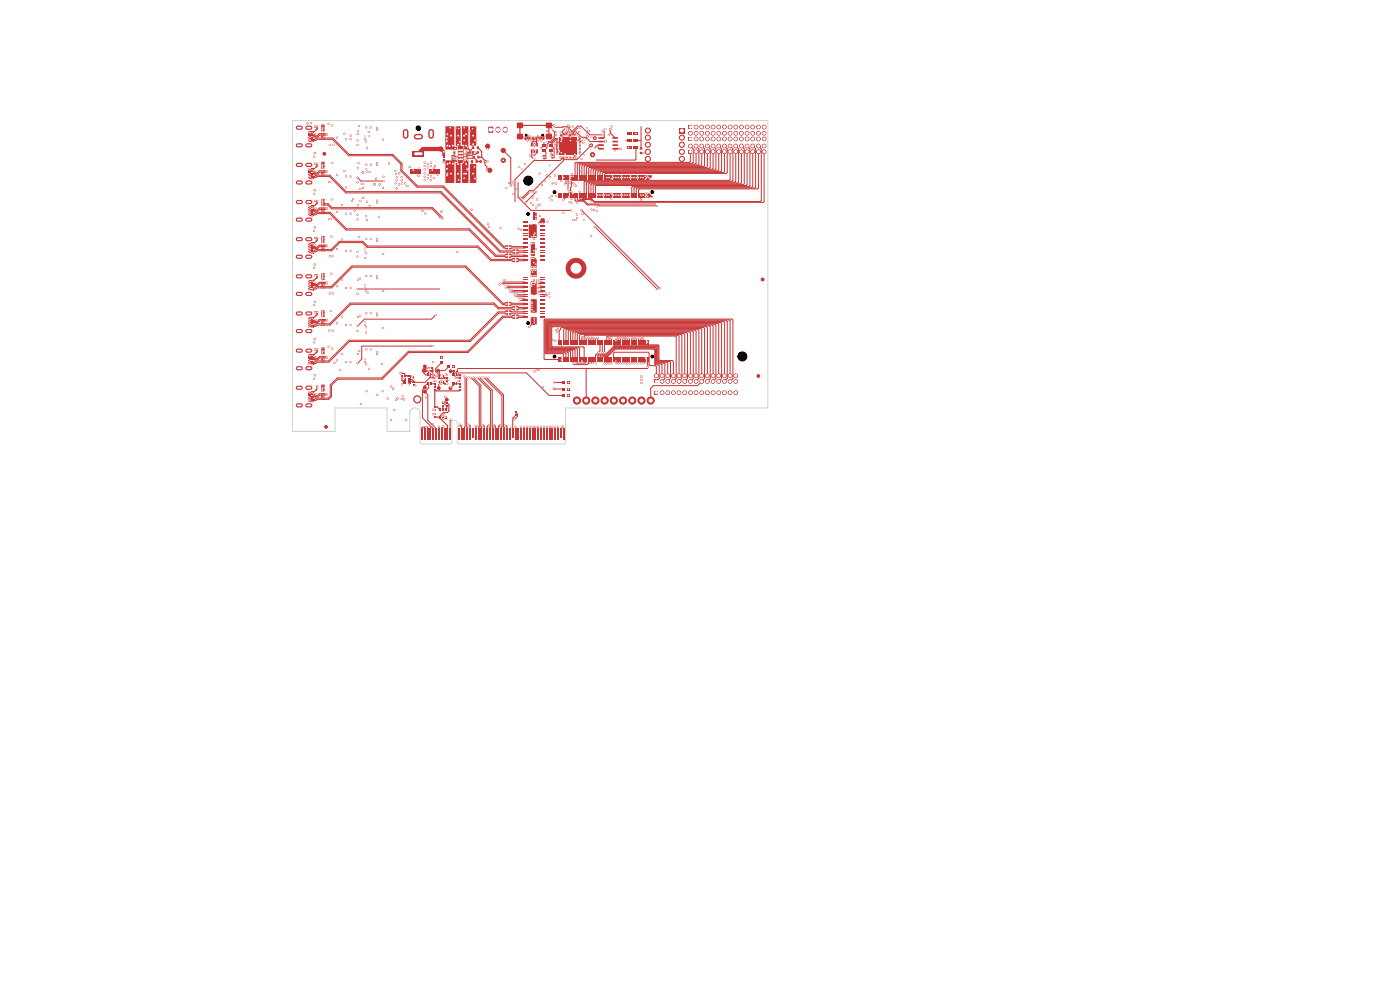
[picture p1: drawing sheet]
<svg xmlns="http://www.w3.org/2000/svg" width="297mm" height="210mm" viewBox="0 0 297 210" stroke-linecap="round" stroke-linejoin="round" font-family="sans-serif">
<g fill="#c83434">
<path d="M112.2 47.6h1.7v2.9h-1.7z"/>
<path d="M112.6 57.1h1.3v1.6h-1.3z"/>
<path d="M112.6 59.7h1.3v2.8h-1.3z"/>
<path d="M112.6 63.5h1.3v2.8h-1.3z"/>
<path d="M112.6 67.3h1.3v1.5h-1.3z"/>
<path d="M113.1 45.1h.8v1.5h-.8z"/>
<path d="M136.8 37.2h1.5v.3l-.6 .6h-.9z"/>
<path d="M136.8 40.9h.9l.9 1h-1.8z"/>
<path d="M112.6 51.4h.9v2.3h-.4v.6h-.5z"/>
<path d="M112.6 54.6h.9l.4 .4v1.8h-1.3z"/>
<path d="M114.7 46.4l.1-.1h.6l.2 .1v.6h-.9z"/>
<path d="M133 31h.9v.6h-.9z"/>
<path d="M133 29.5h.9v.6h-.9z"/>
<path d="M133 28h.9v.6h-.9z"/>
<path d="M134.4 31h1v.6h-1z"/>
<path d="M134.4 29.5h1v.6h-1z"/>
<path d="M134.4 28h1v.6h-1z"/>
<path d="M146.1 31.8h.8v.8h-.8z"/>
</g>
<g fill="#c83434" stroke="#c83434" stroke-width=".21">
<circle cx="146.5" cy="31" r=".39"/>
<circle cx="147.7" cy="32.2" r=".39"/>
<circle cx="147.7" cy="31" r=".39"/>
<circle cx="148.9" cy="32.2" r=".39"/>
<circle cx="148.9" cy="31" r=".39"/>
<circle cx="150.1" cy="32.2" r=".39"/>
<circle cx="150.1" cy="31" r=".39"/>
<circle cx="151.3" cy="32.2" r=".39"/>
<circle cx="151.3" cy="31" r=".39"/>
<circle cx="152.5" cy="32.2" r=".39"/>
<circle cx="152.5" cy="31" r=".39"/>
<circle cx="153.7" cy="32.2" r=".39"/>
<circle cx="153.7" cy="31" r=".39"/>
<circle cx="154.9" cy="32.2" r=".39"/>
<circle cx="154.9" cy="31" r=".39"/>
<circle cx="156.1" cy="32.2" r=".39"/>
<circle cx="156.1" cy="31" r=".39"/>
<circle cx="157.3" cy="32.2" r=".39"/>
<circle cx="157.3" cy="31" r=".39"/>
<circle cx="158.5" cy="32.2" r=".39"/>
<circle cx="158.5" cy="31" r=".39"/>
<circle cx="159.7" cy="32.2" r=".39"/>
<circle cx="159.7" cy="31" r=".39"/>
<circle cx="160.9" cy="32.2" r=".39"/>
<circle cx="160.9" cy="31" r=".39"/>
<circle cx="162.1" cy="32.2" r=".39"/>
<circle cx="162.1" cy="31" r=".39"/>
<circle cx="94.8" cy="84.8" r=".3"/>
<circle cx="138" cy="85" r=".76"/>
</g>
<path d="M138.9 80.5h.7v.8h-.7z" fill="#c83434"/>
<g fill="#c83434" stroke="#c83434" stroke-width=".21">
<circle cx="139.2" cy="79.7" r=".39"/>
<circle cx="140.4" cy="80.9" r=".39"/>
<circle cx="140.4" cy="79.7" r=".39"/>
<circle cx="141.6" cy="80.9" r=".39"/>
<circle cx="141.6" cy="79.7" r=".39"/>
<circle cx="142.9" cy="80.9" r=".39"/>
<circle cx="142.9" cy="79.7" r=".39"/>
<circle cx="144.1" cy="80.9" r=".39"/>
<circle cx="144.1" cy="79.7" r=".39"/>
<circle cx="145.3" cy="80.9" r=".39"/>
<circle cx="145.3" cy="79.7" r=".39"/>
<circle cx="146.5" cy="80.9" r=".39"/>
<circle cx="146.5" cy="79.7" r=".39"/>
<circle cx="147.7" cy="80.9" r=".39"/>
<circle cx="147.7" cy="79.7" r=".39"/>
<circle cx="148.9" cy="80.9" r=".39"/>
<circle cx="148.9" cy="79.7" r=".39"/>
<circle cx="150.1" cy="80.9" r=".39"/>
<circle cx="150.1" cy="79.7" r=".39"/>
<circle cx="151.3" cy="80.9" r=".39"/>
<circle cx="151.3" cy="79.7" r=".39"/>
<circle cx="152.5" cy="80.9" r=".39"/>
<circle cx="152.5" cy="79.7" r=".39"/>
<circle cx="153.7" cy="80.9" r=".39"/>
<circle cx="153.7" cy="79.7" r=".39"/>
<circle cx="154.9" cy="80.9" r=".39"/>
<circle cx="154.9" cy="79.7" r=".39"/>
<circle cx="156.1" cy="80.9" r=".39"/>
<circle cx="156.1" cy="79.7" r=".39"/>
</g>
<g fill="#c83434">
<path d="M95.2 29l.7 .1-.1 1.5-.6-.1z"/>
<path d="M97 29l.6 .1v1.5l-.6-.1z"/>
<path d="M68.6 84.6h.3v.2h-.3z"/>
<path d="M68.6 84.3h.3v.2h-.3z"/>
<path d="M68.6 84h.3v.2h-.3z"/>
<path d="M68.6 83.7h.3v.2h-.3z"/>
<path d="M68.6 83.4h.3v.2h-.3z"/>
<path d="M68.1 83.4h.3v.2h-.3z"/>
<path d="M68.1 83.7h.3v.2h-.3z"/>
<path d="M68.1 84h.3v.2h-.3z"/>
<path d="M68.1 84.3h.3v.2h-.3z"/>
<path d="M68.1 84.6h.3v.2h-.3z"/>
<path d="M107.5 52.6h.3v.3h-.3z"/>
<path d="M108 52.6h.3v.3h-.3z"/>
<path d="M127 29.1h1.1v.3h-1.1z"/>
<path d="M127 29.9h1.1v.2l-1.1 .1z"/>
<path d="M127 30.6h1.1v.3l-1.1 .1z"/>
<path d="M127 31.4h1.1v.3h-1.1z"/>
<path d="M129.9 31.4h1.1l.1 .3h-1.1z"/>
<path d="M129.9 30.6h1.1l.1 .3-1.1 .1z"/>
<path d="M129.9 29.9h1.1l.1 .2-1.1 .1z"/>
<path d="M129.9 29.1h1.1l.1 .3h-1.1z"/>
</g>
<circle cx="88.5" cy="84.7" r=".76" fill="#c83434" stroke="#c83434" stroke-width=".21"/>
<g fill="#c83434">
<path d="M93.8 85.4h.3v.3h-.3z"/>
<path d="M93.8 86h.3v.3h-.3z"/>
<path d="M109.2 87.9h.4v.3h-.4z"/>
<path d="M109.2 87.3h.4v.3h-.4z"/>
<path d="M68.6 61h.3v.1l-.3 .1z"/>
<path d="M68.6 60.7h.3v.1l-.3 .1z"/>
<path d="M68.6 60.4h.3v.1l-.3 .1z"/>
<path d="M68.6 60.1h.3v.1l-.3 .1z"/>
<path d="M68.6 59.8h.3v.1l-.3 .1z"/>
<path d="M68.1 59.8h.3v.1l-.3 .1z"/>
<path d="M68.1 60.1h.3v.1l-.3 .1z"/>
<path d="M68.1 60.4h.3v.1l-.3 .1z"/>
<path d="M68.1 60.7h.3v.1l-.3 .1z"/>
<path d="M68.1 61h.3v.1l-.3 .1z"/>
<path d="M109 65.5h.3v.4h-.3z"/>
<path d="M109.6 65.5h.2v.4h-.2z"/>
<path d="M107.5 64.6h.3v.3h-.3z"/>
<path d="M108 64.6h.3v.3h-.3z"/>
<path d="M92.1 86.8h.3v.3h-.3z"/>
<path d="M92.1 86.2h.3v.3h-.3z"/>
<path d="M68.6 29.5h.3v.1l-.3 .1z"/>
<path d="M68.6 29.2h.3v.1l-.3 .1z"/>
<path d="M68.6 28.9h.3v.1l-.3 .1z"/>
<path d="M68.6 28.6h.3v.1h-.3z"/>
<path d="M68.6 28.3h.3v.1h-.3z"/>
<path d="M68.1 28.3h.3v.1h-.3z"/>
<path d="M68.1 28.6h.3v.1h-.3z"/>
<path d="M68.1 28.9h.3v.1l-.3 .1z"/>
<path d="M68.1 29.2h.3v.1l-.3 .1z"/>
<path d="M68.1 29.5h.3v.1l-.3 .1z"/>
</g>
<circle cx="130.2" cy="85" r=".76" fill="#c83434" stroke="#c83434" stroke-width=".21"/>
<g fill="#c83434">
<path d="M115.2 29l.3 .1-.1 .5h-.3z"/>
<path d="M114.7 29h.3l-.1 .7-.3-.1z"/>
<path d="M114.1 29h.1v.7l-.2-.1z"/>
<path d="M113.4 29h.2v.7l-.2-.1z"/>
<path d="M113.1 29h.2v.7l-.2-.1z"/>
<path d="M112.5 29h.2v.7l-.2-.1z"/>
<path d="M111.8 29h.3v.7l-.3-.1z"/>
<path d="M111.3 29l.3 .1-.1 .5h-.2z"/>
<path d="M112.2 29h.2v.7l-.2-.1z"/>
<path d="M112.8 29h.2v.7l-.2-.1z"/>
<path d="M113.8 29h.1v.7l-.2-.1z"/>
<path d="M114.4 29h.1v.7l-.2-.1z"/>
<path d="M115.8 28.4h1.3v1.1h-1.3z"/>
<path d="M115.8 26h1.3v1.2h-1.3z"/>
<path d="M109.7 28.4h1.2v1.1h-1.2z"/>
<path d="M109.7 26h1.2v1.2h-1.2z"/>
<path d="M115.3 33.5h.3v.3h-.3z"/>
<path d="M115.3 32.9h.3v.3h-.3z"/>
<path d="M113.1 67.3h.4v1.5h-.4z"/>
</g>
<path d="M113.3 59.7v2.8M113.3 63.5v2.8" fill="none" stroke="#c83434" stroke-width=".38"/>
<g fill="#c83434">
<path d="M113.1 57.1h.4v1.6h-.4z"/>
<path d="M113.1 55.3h.4v1.5h-.4z"/>
</g>
<path d="M113.3 47.6v2.9M113.3 51.4v2.9" fill="none" stroke="#c83434" stroke-width=".38"/>
<g fill="#c83434">
<path d="M113.1 45.1h.4v1.5h-.4z"/>
<path d="M111 67.3h.8v.1h-.8z"/>
<path d="M114.7 67.3h.9v.1h-.9z"/>
<path d="M111 67h.8v.1h-.8z"/>
<path d="M114.7 67h.9v.1h-.9z"/>
<path d="M111 66.4h.8v.1h-.8z"/>
<path d="M114.7 66.4h.9v.1h-.9z"/>
<path d="M111 66.1h.8v.1h-.8z"/>
<path d="M114.7 66.1h.9v.1h-.9z"/>
<path d="M111 65.4h.8v.2h-.8z"/>
<path d="M114.7 65.4h.9v.2h-.9z"/>
<path d="M111 65.1h.8v.2h-.8z"/>
<path d="M114.7 65.1h.9v.2h-.9z"/>
<path d="M111 64.5h.8v.2h-.8z"/>
<path d="M114.7 64.5h.9v.2h-.9z"/>
<path d="M111 64.2h.8v.2h-.8z"/>
<path d="M114.7 64.2h.9v.2h-.9z"/>
<path d="M111 63.6h.8v.2h-.8z"/>
<path d="M114.7 63.6h.9v.2h-.9z"/>
<path d="M111 63.3h.8v.2h-.8z"/>
<path d="M114.7 63.3h.9v.2h-.9z"/>
<path d="M111 62.7h.8v.2h-.8z"/>
<path d="M114.7 62.7h.9v.2h-.9z"/>
<path d="M111 62.4h.8v.2h-.8z"/>
<path d="M114.7 62.4h.9v.2h-.9z"/>
<path d="M111 61.8h.8v.2h-.8z"/>
<path d="M114.7 61.8h.9v.2h-.9z"/>
<path d="M111 61.5h.8v.2h-.8z"/>
<path d="M114.7 61.5h.9v.2h-.9z"/>
<path d="M111 60.9h.8v.2h-.8z"/>
<path d="M114.7 60.9h.9v.2h-.9z"/>
<path d="M111 60.6h.8v.2h-.8z"/>
<path d="M114.7 60.6h.9v.2h-.9z"/>
<path d="M111 60h.8v.2h-.8z"/>
<path d="M114.7 60h.9v.2h-.9z"/>
<path d="M111 59.7h.8v.2h-.8z"/>
<path d="M114.7 59.7h.9v.2h-.9z"/>
<path d="M111 59.1h.8v.2h-.8z"/>
<path d="M114.7 59.1h.9v.2h-.9z"/>
<path d="M111 58.8h.8v.2h-.8z"/>
<path d="M114.7 58.8h.9v.2h-.9z"/>
<path d="M111 55.2h.8v.2h-.8z"/>
<path d="M114.7 55.2h.9v.2h-.9z"/>
<path d="M111 54.9h.8v.2h-.8z"/>
<path d="M114.7 54.9h.9v.2h-.9z"/>
<path d="M111 54.3h.8v.2h-.8z"/>
<path d="M114.7 54.3h.9v.2h-.9z"/>
<path d="M111 54h.8v.2h-.8z"/>
<path d="M114.7 54h.9v.2h-.9z"/>
<path d="M111 53.4h.8v.2h-.8z"/>
<path d="M114.7 53.4h.9v.2h-.9z"/>
<path d="M111 53.1h.8v.2h-.8z"/>
<path d="M114.7 53.1h.9v.2h-.9z"/>
<path d="M111 52.5h.8v.2h-.8z"/>
<path d="M114.7 52.5h.9v.2h-.9z"/>
<path d="M111 52.2h.8v.2h-.8z"/>
<path d="M114.7 52.2h.9v.2h-.9z"/>
<path d="M111 51.6h.8v.2h-.8z"/>
<path d="M114.7 51.6h.9v.2h-.9z"/>
<path d="M111 51.3h.8v.2h-.8z"/>
<path d="M114.7 51.3h.9v.2h-.9z"/>
<path d="M111 50.7h.8v.2h-.8z"/>
<path d="M114.7 50.7h.9v.2h-.9z"/>
<path d="M111 50.4h.8v.2h-.8z"/>
<path d="M114.7 50.4h.9v.2h-.9z"/>
<path d="M111 49.8h.8v.2h-.8z"/>
<path d="M114.7 49.8h.9v.2h-.9z"/>
<path d="M111 49.5h.8v.2h-.8z"/>
<path d="M114.7 49.5h.9v.2h-.9z"/>
<path d="M111 48.9h.8v.2h-.8z"/>
<path d="M114.7 48.9h.9v.2h-.9z"/>
<path d="M111 48.6h.8v.2h-.8z"/>
<path d="M114.7 48.6h.9v.2h-.9z"/>
<path d="M111 48h.8v.2h-.8z"/>
<path d="M114.7 48h.9v.2h-.9z"/>
<path d="M111 47.7h.8v.2h-.8z"/>
<path d="M114.7 47.7h.9v.2h-.9z"/>
<path d="M111 47.1h.8v.2h-.8z"/>
<path d="M114.7 47.1h.9v.2h-.9z"/>
<path d="M111 46.8h.8v.2h-.8z"/>
<path d="M114.7 46.8h.9v.2h-.9z"/>
<path d="M92.2 79.4h.3v.3h-.3z"/>
<path d="M92.2 80h.3v.3h-.3z"/>
</g>
<circle cx="68.8" cy="32.6" r=".3" fill="#c83434" stroke="#c83434" stroke-width=".21"/>
<g fill="#c83434">
<path d="M102.7 34h.4v.5h-.4z"/>
<path d="M101.7 34h.5v.5h-.5z"/>
<path d="M119.3 83.6h.5v.6h-.5z"/>
<path d="M120.3 83.6h.6v.6h-.6z"/>
<path d="M137.3 75.8h.2v.9h-.2z"/>
<path d="M137.3 72.1h.2v.9h-.2z"/>
<path d="M136.8 75.8h.3v.9h-.3z"/>
<path d="M136.8 72.1h.3v.9h-.3z"/>
<path d="M136.3 75.8h.3v.9h-.3z"/>
<path d="M136.3 72.1h.3v.9h-.3z"/>
<path d="M135.8 75.8h.3v.9h-.3z"/>
<path d="M135.8 72.1h.3v.9h-.3z"/>
<path d="M135.3 75.8h.3v.9h-.3z"/>
<path d="M135.3 72.1h.3v.9h-.3z"/>
<path d="M134.8 75.8h.3v.9h-.3z"/>
<path d="M134.8 72.1h.3v.9h-.3z"/>
<path d="M134.4 75.8h.2v.9h-.2z"/>
<path d="M134.4 72.1h.2v.9h-.2z"/>
<path d="M133.9 75.8h.3v.9h-.3z"/>
<path d="M133.9 72.1h.3v.9h-.3z"/>
<path d="M133.4 75.8h.3v.9h-.3z"/>
<path d="M133.4 72.1h.3v.9h-.3z"/>
<path d="M132.9 75.8h.3v.9h-.3z"/>
<path d="M132.9 72.1h.3v.9h-.3z"/>
<path d="M132.4 75.8h.3v.9h-.3z"/>
<path d="M132.4 72.1h.3v.9h-.3z"/>
<path d="M132 75.8h.2v.9h-.2z"/>
<path d="M132 72.1h.2v.9h-.2z"/>
<path d="M131.5 75.8h.3v.9h-.3z"/>
<path d="M131.5 72.1h.3v.9h-.3z"/>
<path d="M131 75.8h.3v.9h-.3z"/>
<path d="M131 72.1h.3v.9h-.3z"/>
<path d="M130.5 75.8h.3v.9h-.3z"/>
<path d="M130.5 72.1h.3v.9h-.3z"/>
<path d="M130 75.8h.3v.9h-.3z"/>
<path d="M130 72.1h.3v.9h-.3z"/>
<path d="M129.6 75.8h.2v.9h-.2z"/>
<path d="M129.6 72.1h.2v.9h-.2z"/>
<path d="M129.1 75.8h.3v.9h-.3z"/>
<path d="M129.1 72.1h.3v.9h-.3z"/>
<path d="M128.6 75.8h.3v.9h-.3z"/>
<path d="M128.6 72.1h.3v.9h-.3z"/>
<path d="M128.1 75.8h.3v.9h-.3z"/>
<path d="M128.1 72.1h.3v.9h-.3z"/>
<path d="M127.6 75.8h.3v.9h-.3z"/>
<path d="M127.6 72.1h.3v.9h-.3z"/>
<path d="M127.1 75.8h.3v.9h-.3z"/>
<path d="M127.1 72.1h.3v.9h-.3z"/>
<path d="M126.7 75.8h.2v.9h-.2z"/>
<path d="M126.7 72.1h.2v.9h-.2z"/>
<path d="M126.2 75.8h.3v.9h-.3z"/>
<path d="M126.2 72.1h.3v.9h-.3z"/>
<path d="M125.7 75.8h.3v.9h-.3z"/>
<path d="M125.7 72.1h.3v.9h-.3z"/>
<path d="M125.2 75.8h.3v.9h-.3z"/>
<path d="M125.2 72.1h.3v.9h-.3z"/>
<path d="M124.7 75.8h.3v.9h-.3z"/>
<path d="M124.7 72.1h.3v.9h-.3z"/>
<path d="M124.3 75.8h.2v.9h-.2z"/>
<path d="M124.3 72.1h.2v.9h-.2z"/>
<path d="M123.8 75.8h.3v.9h-.3z"/>
<path d="M123.8 72.1h.3v.9h-.3z"/>
<path d="M123.3 75.8h.3v.9h-.3z"/>
<path d="M123.3 72.1h.3v.9h-.3z"/>
<path d="M122.8 75.8h.3v.9h-.3z"/>
<path d="M122.8 72.1h.3v.9h-.3z"/>
<path d="M122.3 75.8h.3v.9h-.3z"/>
<path d="M122.3 72.1h.3v.9h-.3z"/>
<path d="M121.9 75.8h.2v.9h-.2z"/>
<path d="M121.9 72.1h.2v.9h-.2z"/>
<path d="M121.4 75.8h.3v.9h-.3z"/>
<path d="M121.4 72.1h.3v.9h-.3z"/>
<path d="M120.9 75.8h.3v.9h-.3z"/>
<path d="M120.9 72.1h.3v.9h-.3z"/>
<path d="M120.4 75.8h.3v.9h-.3z"/>
<path d="M120.4 72.1h.3v.9h-.3z"/>
<path d="M119.9 75.8h.3v.9h-.3z"/>
<path d="M119.9 72.1h.3v.9h-.3z"/>
<path d="M119.4 75.8h.3v.9h-.3z"/>
<path d="M119.4 72.1h.3v.9h-.3z"/>
<path d="M119 75.8h.2v.9h-.2z"/>
<path d="M119 72.1h.2v.9h-.2z"/>
<path d="M118.5 75.8h.3v.9h-.3z"/>
<path d="M118.5 72.1h.3v.9h-.3z"/>
<path d="M92.2 81.9h.3v.3h-.3z"/>
<path d="M92.2 82.5h.3v.3h-.3z"/>
</g>
<circle cx="136.1" cy="85" r=".76" fill="#c83434" stroke="#c83434" stroke-width=".21"/>
<g fill="#c83434">
<path d="M107.5 53.8h.3v.3h-.3z"/>
<path d="M108 53.8h.3v.3h-.3z"/>
<path d="M95.2 37.1h.7l-.1 1.6-.6-.1z"/>
<path d="M97 37.1h.6v1.6l-.6-.1z"/>
<path d="M94.9 77.5h.5v.6h-.5z"/>
<path d="M95.9 77.5h.5v.6h-.5z"/>
</g>
<circle cx="90.1" cy="82.2" r=".3" fill="#c83434" stroke="#c83434" stroke-width=".21"/>
<g fill="#c83434">
<path d="M109 53.5h.3v.3h-.3z"/>
<path d="M109.6 53.5h.2v.3h-.2z"/>
<path d="M109 52.9h.3v.3h-.3z"/>
<path d="M109.6 52.9h.2v.3h-.2z"/>
</g>
<g fill="#c83434" stroke="#c83434" stroke-width=".21">
<circle cx="132.2" cy="85" r=".76"/>
<circle cx="103.5" cy="31" r=".45"/>
<circle cx="93.1" cy="82.3" r=".3"/>
</g>
<g fill="#c83434">
<path d="M94.6 86h.4v.3h-.4z"/>
<path d="M94.6 85.4h.4v.3h-.4z"/>
<path d="M68.6 53.1h.3v.2h-.3z"/>
<path d="M68.6 52.8h.3v.2h-.3z"/>
<path d="M68.6 52.5h.3v.2h-.3z"/>
<path d="M68.6 52.2h.3v.2h-.3z"/>
<path d="M68.6 51.9h.3v.2h-.3z"/>
<path d="M68.1 51.9h.3v.2h-.3z"/>
<path d="M68.1 52.2h.3v.2h-.3z"/>
<path d="M68.1 52.5h.3v.2h-.3z"/>
<path d="M68.1 52.8h.3v.2h-.3z"/>
<path d="M68.1 53.1h.3v.2h-.3z"/>
<path d="M97.4 80.6h.4v.4h-.4z"/>
<path d="M97.4 81.3h.4v.3h-.4z"/>
<path d="M117 33.3h.3v.3h-.3z"/>
<path d="M117 32.7h.3v.3h-.3z"/>
<path d="M87.5 79.8h.4v.3h-.4z"/>
<path d="M87.5 80.4h.4v.3h-.4z"/>
<path d="M68.6 45.2h.3v.2h-.3z"/>
<path d="M68.6 44.9h.3v.2h-.3z"/>
<path d="M68.6 44.6h.3v.2h-.3z"/>
<path d="M68.6 44.3h.3v.2h-.3z"/>
<path d="M68.6 44h.3v.2h-.3z"/>
<path d="M68.1 44h.3v.2h-.3z"/>
<path d="M68.1 44.3h.3v.2h-.3z"/>
<path d="M68.1 44.6h.3v.2h-.3z"/>
<path d="M68.1 44.9h.3v.2h-.3z"/>
<path d="M68.1 45.2h.3v.2h-.3z"/>
<path d="M107.5 64h.3v.3h-.3z"/>
<path d="M108 64h.3v.3h-.3z"/>
</g>
<g fill="#c83434" stroke="#c83434" stroke-width=".21">
<circle cx="134.1" cy="85" r=".76"/>
<circle cx="124.4" cy="85" r=".76"/>
</g>
<g fill="#c83434">
<path d="M85.1 79.5h.3v.3h-.3z"/>
<path d="M85.7 79.5h.3v.3h-.3z"/>
<path d="M87.6 81.6h.4v.3h-.4z"/>
<path d="M87.6 81h.4v.3h-.4z"/>
<path d="M66.1 85.1h.5v.2h-.5z"/>
<path d="M65.3 85h.6v.2h-.6z"/>
<path d="M66.1 84.9h.5v.1h-.5z"/>
<path d="M65.3 84.8h.6v.1h-.6z"/>
<path d="M66.1 84.7h.5v.1h-.5z"/>
<path d="M65.3 84.5h.6v.2h-.6z"/>
<path d="M66.1 84.4h.5v.2h-.5z"/>
<path d="M65.3 84.3h.6v.1h-.6z"/>
<path d="M66.1 84.2h.5v.1h-.5z"/>
<path d="M65.3 84.1h.6v.1h-.6z"/>
<path d="M66.1 83.9h.5v.2h-.5z"/>
<path d="M65.3 83.8h.6v.2h-.6z"/>
<path d="M66.1 83.7h.5v.1h-.5z"/>
<path d="M65.3 83.6h.6v.1h-.6z"/>
<path d="M66.1 83.5h.5v.1h-.5z"/>
<path d="M65.3 83.3h.6v.2h-.6z"/>
<path d="M66.1 83.2h.5v.2h-.5z"/>
<path d="M65.3 83.1h.6v.1h-.6z"/>
<path d="M66.1 83h.5v.1h-.5z"/>
</g>
<path d="M63.2 82.3h.6M63.2 86h.6M65.2 82.3h.6M65.2 86h.6" fill="none" stroke="#c83434" stroke-width=".9"/>
<circle cx="126.2" cy="29.3" r=".3" fill="#c83434" stroke="#c83434" stroke-width=".21"/>
<g fill="#c83434">
<path d="M68.1 34.3h.3v.2h-.3z"/>
<path d="M68.1 34.6h.3v.2h-.3z"/>
<path d="M68.1 34.9h.3v.2h-.3z"/>
<path d="M68.1 35.3l.3-.1v.2h-.3z"/>
<path d="M68.1 35.6l.3-.1v.2h-.3z"/>
<path d="M68.6 35.6l.3-.1v.2h-.3z"/>
<path d="M68.6 35.3l.3-.1v.2h-.3z"/>
<path d="M68.6 34.9h.3v.2h-.3z"/>
<path d="M68.6 34.6h.3v.2h-.3z"/>
<path d="M68.6 34.3h.3v.2h-.3z"/>
<path d="M100.3 33.1h.4v.5h-.4z"/>
<path d="M101.3 33.1h.4v.5h-.4z"/>
</g>
<circle cx="92.9" cy="78.6" r=".3" fill="#c83434" stroke="#c83434" stroke-width=".21"/>
<g fill="none" stroke="#c83434" stroke-width=".42">
<path d="M89.5 90.8v2.6M90.1 90.8v2.6M90.7 90.8v2.6M91.3 90.8v2.6M91.9 90.8v2.6M92.5 90.8v2.6M93.1 90.8v2.6M93.7 90.8v2.6M94.3 90.8v2.6M94.9 90.8v2.6M95.5 90.8v2.6M97.3 90.8v2.6"/>
<path d="M97.9 90.8v2.6M98.5 90.8v2.6M99.1 90.8v2.6M99.7 90.8v2.6"/>
</g>
<path d="M100.1 90.8h.4v2h-.4z" fill="#c83434"/>
<g fill="none" stroke="#c83434" stroke-width=".42">
<path d="M100.9 90.8v2.6M101.5 90.8v2.6M102.1 90.8v2.6M102.7 90.8v2.6M103.3 90.8v2.6M103.9 90.8v2.6M104.5 90.8v2.6M105.2 90.8v2.6M105.8 90.8v2.6M106.4 90.8v2.6M107 90.8v2.6M107.6 90.8v2.6"/>
<path d="M108.2 90.8v2.6"/>
</g>
<path d="M108.5 90.8h.5v2h-.5z" fill="#c83434"/>
<g fill="none" stroke="#c83434" stroke-width=".42">
<path d="M109.4 90.8v2.6M110 90.8v2.6M110.6 90.8v2.6M111.2 90.8v2.6M111.8 90.8v2.6M112.4 90.8v2.6M113 90.8v2.6M113.6 90.8v2.6M114.2 90.8v2.6M114.8 90.8v2.6M115.4 90.8v2.6M116 90.8v2.6"/>
<path d="M116.6 90.8v2.6M117.2 90.8v2.6M117.8 90.8v2.6M118.4 90.8v2.6"/>
</g>
<path d="M118.8 90.8h.4v2h-.4z" fill="#c83434"/>
<path d="M119.6 90.8v2.6" fill="none" stroke="#c83434" stroke-width=".42"/>
<circle cx="95.6" cy="78.7" r=".3" fill="#c83434" stroke="#c83434" stroke-width=".21"/>
<g fill="#c83434">
<path d="M119.3 80.8h.5v.6h-.5z"/>
<path d="M120.3 80.8h.6v.6h-.6z"/>
</g>
<g fill="#c83434" stroke="#c83434" stroke-width=".21">
<circle cx="125.4" cy="30.8" r=".3"/>
<circle cx="103.9" cy="36.1" r=".45"/>
</g>
<g fill="#c83434">
<path d="M68.1 58h.3v.1l-.3 .1z"/>
<path d="M68.1 58.3h.3v.1l-.3 .1z"/>
<path d="M68.1 58.6h.3v.1l-.3 .1z"/>
<path d="M68.1 58.9h.3v.1l-.3 .1z"/>
<path d="M68.1 59.2h.3v.1l-.3 .1z"/>
<path d="M68.6 59.2h.3v.1l-.3 .1z"/>
<path d="M68.6 58.9h.3v.1l-.3 .1z"/>
<path d="M68.6 58.6h.3v.1l-.3 .1z"/>
<path d="M68.6 58.3h.3v.1l-.3 .1z"/>
<path d="M68.6 58h.3v.1l-.3 .1z"/>
<path d="M100.2 31.1h.4v.5h-.4z"/>
<path d="M101.2 31.1h.4v.5h-.4z"/>
<path d="M93.4 76.6h.6v.6h-.6z"/>
<path d="M93.4 75.6h.6v.6h-.6z"/>
<path d="M109 66.7h.3v.4h-.3z"/>
<path d="M109.6 66.7h.2v.4h-.2z"/>
<path d="M68.1 50.1h.3v.1l-.3 .1z"/>
<path d="M68.1 50.4h.3v.1l-.3 .1z"/>
<path d="M68.1 50.7h.3v.1l-.3 .1z"/>
<path d="M68.1 51h.3v.2h-.3z"/>
<path d="M68.1 51.3h.3v.2h-.3z"/>
<path d="M68.6 51.3h.3v.2h-.3z"/>
<path d="M68.6 51h.3v.2h-.3z"/>
<path d="M68.6 50.7h.3v.1l-.3 .1z"/>
<path d="M68.6 50.4h.3v.1l-.3 .1z"/>
<path d="M68.6 50.1h.3v.1l-.3 .1z"/>
<path d="M87.6 32h2.4v1.2h-2.4z"/>
</g>
<path d="M86.1 27.9v.9M88.4 29h.7M91.5 27.9v.9" fill="none" stroke="#c83434" stroke-width="1.2"/>
<g fill="#c83434">
<path d="M137.3 40.9h.2v.9h-.2z"/>
<path d="M137.3 37.2h.2v.9h-.2z"/>
<path d="M136.8 40.9h.3v.9h-.3z"/>
<path d="M136.8 37.2h.3v.9h-.3z"/>
<path d="M136.3 40.9h.3v.9h-.3z"/>
<path d="M136.3 37.2h.3v.9h-.3z"/>
<path d="M135.8 40.9h.3v.9h-.3z"/>
<path d="M135.8 37.2h.3v.9h-.3z"/>
<path d="M135.3 40.9h.3v.9h-.3z"/>
<path d="M135.3 37.2h.3v.9h-.3z"/>
<path d="M134.8 40.9h.3v.9h-.3z"/>
<path d="M134.8 37.2h.3v.9h-.3z"/>
<path d="M134.4 40.9h.2v.9h-.2z"/>
<path d="M134.4 37.2h.2v.9h-.2z"/>
<path d="M133.9 40.9h.3v.9h-.3z"/>
<path d="M133.9 37.2h.3v.9h-.3z"/>
<path d="M133.4 40.9h.3v.9h-.3z"/>
<path d="M133.4 37.2h.3v.9h-.3z"/>
<path d="M132.9 40.9h.3v.9h-.3z"/>
<path d="M132.9 37.2h.3v.9h-.3z"/>
<path d="M132.4 40.9h.3v.9h-.3z"/>
<path d="M132.4 37.2h.3v.9h-.3z"/>
<path d="M132 40.9h.2v.9h-.2z"/>
<path d="M132 37.2h.2v.9h-.2z"/>
<path d="M131.5 40.9h.3v.9h-.3z"/>
<path d="M131.5 37.2h.3v.9h-.3z"/>
<path d="M131 40.9h.3v.9h-.3z"/>
<path d="M131 37.2h.3v.9h-.3z"/>
<path d="M130.5 40.9h.3v.9h-.3z"/>
<path d="M130.5 37.2h.3v.9h-.3z"/>
<path d="M130 40.9h.3v.9h-.3z"/>
<path d="M130 37.2h.3v.9h-.3z"/>
<path d="M129.6 40.9h.2v.9h-.2z"/>
<path d="M129.6 37.2h.2v.9h-.2z"/>
<path d="M129.1 40.9h.3v.9h-.3z"/>
<path d="M129.1 37.2h.3v.9h-.3z"/>
<path d="M128.6 40.9h.3v.9h-.3z"/>
<path d="M128.6 37.2h.3v.9h-.3z"/>
<path d="M128.1 40.9h.3v.9h-.3z"/>
<path d="M128.1 37.2h.3v.9h-.3z"/>
<path d="M127.6 40.9h.3v.9h-.3z"/>
<path d="M127.6 37.2h.3v.9h-.3z"/>
<path d="M127.1 40.9h.3v.9h-.3z"/>
<path d="M127.1 37.2h.3v.9h-.3z"/>
<path d="M126.7 40.9h.2v.9h-.2z"/>
<path d="M126.7 37.2h.2v.9h-.2z"/>
<path d="M126.2 40.9h.3v.9h-.3z"/>
<path d="M126.2 37.2h.3v.9h-.3z"/>
<path d="M125.7 40.9h.3v.9h-.3z"/>
<path d="M125.7 37.2h.3v.9h-.3z"/>
<path d="M125.2 40.9h.3v.9h-.3z"/>
<path d="M125.2 37.2h.3v.9h-.3z"/>
<path d="M124.7 40.9h.3v.9h-.3z"/>
<path d="M124.7 37.2h.3v.9h-.3z"/>
<path d="M124.3 40.9h.2v.9h-.2z"/>
<path d="M124.3 37.2h.2v.9h-.2z"/>
<path d="M123.8 40.9h.3v.9h-.3z"/>
<path d="M123.8 37.2h.3v.9h-.3z"/>
<path d="M123.3 40.9h.3v.9h-.3z"/>
<path d="M123.3 37.2h.3v.9h-.3z"/>
<path d="M122.8 40.9h.3v.9h-.3z"/>
<path d="M122.8 37.2h.3v.9h-.3z"/>
<path d="M122.3 40.9h.3v.9h-.3z"/>
<path d="M122.3 37.2h.3v.9h-.3z"/>
<path d="M121.9 40.9h.2v.9h-.2z"/>
<path d="M121.9 37.2h.2v.9h-.2z"/>
<path d="M121.4 40.9h.3v.9h-.3z"/>
<path d="M121.4 37.2h.3v.9h-.3z"/>
<path d="M120.9 40.9h.3v.9h-.3z"/>
<path d="M120.9 37.2h.3v.9h-.3z"/>
<path d="M120.4 40.9h.3v.9h-.3z"/>
<path d="M120.4 37.2h.3v.9h-.3z"/>
<path d="M119.9 40.9h.3v.9h-.3z"/>
<path d="M119.9 37.2h.3v.9h-.3z"/>
<path d="M119.4 40.9h.3v.9h-.3z"/>
<path d="M119.4 37.2h.3v.9h-.3z"/>
<path d="M119 40.9h.2v.9h-.2z"/>
<path d="M119 37.2h.2v.9h-.2z"/>
<path d="M118.5 40.9h.3v.9h-.3z"/>
<path d="M118.5 37.2h.3v.9h-.3z"/>
<path d="M95.2 35.1h.7l-.1 1.5-.6-.1z"/>
<path d="M97 35.1h.6v1.5l-.6-.1z"/>
<path d="M66.1 30h.5v.1h-.5z"/>
<path d="M65.3 29.9h.6v.1h-.6z"/>
<path d="M66.1 29.7h.5v.2h-.5z"/>
<path d="M65.3 29.6h.6v.2h-.6z"/>
<path d="M66.1 29.5h.5v.1h-.5z"/>
<path d="M65.3 29.4h.6v.1h-.6z"/>
<path d="M66.1 29.3h.5v.1h-.5z"/>
<path d="M65.3 29.1h.6v.2h-.6z"/>
<path d="M66.1 29h.5v.2h-.5z"/>
<path d="M65.3 28.9h.6v.1h-.6z"/>
<path d="M66.1 28.8h.5v.1h-.5z"/>
<path d="M65.3 28.7h.6v.1h-.6z"/>
<path d="M66.1 28.5h.5v.2h-.5z"/>
<path d="M65.3 28.4h.6v.2h-.6z"/>
<path d="M66.1 28.3h.5v.1h-.5z"/>
<path d="M65.3 28.2h.6v.1h-.6z"/>
<path d="M66.1 28.1h.5v.1h-.5z"/>
<path d="M65.3 27.9h.6v.2h-.6z"/>
<path d="M66.1 27.8h.5v.1h-.5z"/>
</g>
<path d="M63.2 27.1h.6M63.2 30.8h.6M65.2 27.1h.6M65.2 30.8h.6" fill="none" stroke="#c83434" stroke-width=".9"/>
<circle cx="161.8" cy="59.3" r=".3" fill="#c83434" stroke="#c83434" stroke-width=".21"/>
<g fill="#c83434">
<path d="M100.1 32.1h.5v.5h-.5z"/>
<path d="M101.1 32.1h.4v.5h-.4z"/>
<path d="M109 64.9h.3v.3h-.3z"/>
<path d="M109.6 64.9h.2v.3h-.2z"/>
<path d="M66.1 77.3h.5v.1h-.5z"/>
<path d="M65.3 77.1h.6v.2h-.6z"/>
<path d="M66.1 77h.5v.2h-.5z"/>
<path d="M65.3 76.9h.6v.1h-.6z"/>
<path d="M66.1 76.8h.5v.1h-.5z"/>
<path d="M65.3 76.7h.6v.1h-.6z"/>
<path d="M66.1 76.5h.5v.2h-.5z"/>
<path d="M65.3 76.4h.6v.2h-.6z"/>
<path d="M66.1 76.3h.5v.1h-.5z"/>
<path d="M65.3 76.2h.6v.1h-.6z"/>
<path d="M66.1 76.1h.5v.1h-.5z"/>
<path d="M65.3 75.9h.6v.2h-.6z"/>
<path d="M66.1 75.8h.5v.2h-.5z"/>
<path d="M65.3 75.7h.6v.1h-.6z"/>
<path d="M66.1 75.6h.5v.1h-.5z"/>
<path d="M65.3 75.5h.6v.1h-.6z"/>
<path d="M66.1 75.3h.5v.2h-.5z"/>
<path d="M65.3 75.2h.6v.2h-.6z"/>
<path d="M66.1 75.1h.5v.1h-.5z"/>
</g>
<path d="M63.2 74.4h.6M63.2 78.1h.6M65.2 74.4h.6M65.2 78.1h.6" fill="none" stroke="#c83434" stroke-width=".9"/>
<path d="M146.1 26.6h.8v.7h-.8z" fill="#c83434"/>
<g fill="#c83434" stroke="#c83434" stroke-width=".21">
<circle cx="147.7" cy="26.9" r=".39"/>
<circle cx="148.9" cy="26.9" r=".39"/>
<circle cx="150.1" cy="26.9" r=".39"/>
<circle cx="151.3" cy="26.9" r=".39"/>
<circle cx="152.5" cy="26.9" r=".39"/>
<circle cx="153.7" cy="26.9" r=".39"/>
<circle cx="154.9" cy="26.9" r=".39"/>
<circle cx="156.1" cy="26.9" r=".39"/>
<circle cx="157.3" cy="26.9" r=".39"/>
<circle cx="158.5" cy="26.9" r=".39"/>
<circle cx="159.7" cy="26.9" r=".39"/>
<circle cx="160.9" cy="26.9" r=".39"/>
<circle cx="162.1" cy="26.9" r=".39"/>
<circle cx="69.2" cy="90.6" r=".3"/>
</g>
<g fill="#c83434">
<path d="M107.5 65.8h.3v.4h-.3z"/>
<path d="M108 65.8h.3v.4h-.3z"/>
</g>
<g fill="#c83434" stroke="#c83434" stroke-width=".21">
<circle cx="90.1" cy="83.1" r=".3"/>
<circle cx="106.8" cy="34" r=".45"/>
</g>
<g fill="#c83434">
<path d="M68.6 76.8h.3v.1h-.3z"/>
<path d="M68.6 76.5h.3v.1h-.3z"/>
<path d="M68.6 76.2h.3v.1h-.3z"/>
<path d="M68.6 75.9h.3v.1h-.3z"/>
<path d="M68.6 75.6h.3v.1h-.3z"/>
<path d="M68.1 75.6h.3v.1h-.3z"/>
<path d="M68.1 75.9h.3v.1h-.3z"/>
<path d="M68.1 76.2h.3v.1h-.3z"/>
<path d="M68.1 76.5h.3v.1h-.3z"/>
<path d="M68.1 76.8h.3v.1h-.3z"/>
<path d="M91 78.6h.3v.3h-.3z"/>
<path d="M91.6 78.6h.3v.3h-.3z"/>
<path d="M95.2 27h.7l-.1 1.6-.6-.1z"/>
<path d="M97 27h.6v1.6l-.6-.1z"/>
</g>
<circle cx="122.4" cy="85" r=".76" fill="#c83434" stroke="#c83434" stroke-width=".21"/>
<g fill="#c83434">
<path d="M135.7 31.3h.5v.4h-.5z"/>
<path d="M135.7 32.3h.5v.4h-.5z"/>
<path d="M98.2 27h.6l-.1 1.6-.6-.1z"/>
<path d="M99.9 27h.7l-.1 1.6-.6-.1z"/>
<path d="M68.1 65.9h.3v.1h-.3z"/>
<path d="M68.1 66.2h.3v.1h-.3z"/>
<path d="M68.1 66.5h.3v.1h-.3z"/>
<path d="M68.1 66.8h.3v.1h-.3z"/>
<path d="M68.1 67.1h.3v.1h-.3z"/>
<path d="M68.6 67.1h.3v.1h-.3z"/>
<path d="M68.6 66.8h.3v.1h-.3z"/>
<path d="M68.6 66.5h.3v.1h-.3z"/>
<path d="M68.6 66.2h.3v.1h-.3z"/>
<path d="M68.6 65.9h.3v.1h-.3z"/>
<path d="M86.9 79.5h.3v.3h-.3z"/>
<path d="M86.3 79.5h.3v.3h-.3z"/>
</g>
<circle cx="160.9" cy="79.8" r=".3" fill="#c83434" stroke="#c83434" stroke-width=".21"/>
<g fill="#c83434">
<path d="M98.2 29l.6 .1-.1 1.5-.6-.1z"/>
<path d="M99.9 29l.7 .1-.1 1.5-.6-.1z"/>
<path d="M90.9 77.9h.3v.4h-.3z"/>
<path d="M91.5 77.9h.3v.4h-.3z"/>
</g>
<circle cx="95.6" cy="82.3" r=".3" fill="#c83434" stroke="#c83434" stroke-width=".21"/>
<g fill="#c83434">
<path d="M87.2 35.9h2.1v1h-2.1z"/>
<path d="M91.2 35.9h2.1v1h-2.1z"/>
<path d="M66.1 61.5h.5v.1h-.5z"/>
<path d="M65.3 61.4h.6v.1h-.6z"/>
<path d="M66.1 61.3h.5v.1h-.5z"/>
<path d="M65.3 61.1h.6v.2h-.6z"/>
<path d="M66.1 61h.5v.2h-.5z"/>
<path d="M65.3 60.9h.6v.1h-.6z"/>
<path d="M66.1 60.8h.5v.1h-.5z"/>
<path d="M65.3 60.7h.6v.1h-.6z"/>
<path d="M66.1 60.5h.5v.2h-.5z"/>
<path d="M65.3 60.4h.6v.2h-.6z"/>
<path d="M66.1 60.3h.5v.1h-.5z"/>
<path d="M65.3 60.2h.6v.1h-.6z"/>
<path d="M66.1 60.1h.5v.1h-.5z"/>
<path d="M65.3 59.9h.6v.2h-.6z"/>
<path d="M66.1 59.8h.5v.2h-.5z"/>
<path d="M65.3 59.7h.6v.1h-.6z"/>
<path d="M66.1 59.6h.5v.1h-.5z"/>
<path d="M65.3 59.5h.6v.1h-.6z"/>
<path d="M66.1 59.3h.5v.2h-.5z"/>
</g>
<path d="M63.2 58.6h.6M65.2 58.6h.6M63.2 62.3h.6M65.2 62.3h.6" fill="none" stroke="#c83434" stroke-width=".9"/>
<g fill="#c83434">
<path d="M68.1 73.7h.3v.2h-.3z"/>
<path d="M68.1 74h.3v.2h-.3z"/>
<path d="M68.1 74.4l.3-.1v.2h-.3z"/>
<path d="M68.1 74.7l.3-.1v.2h-.3z"/>
<path d="M68.1 75l.3-.1v.2h-.3z"/>
<path d="M68.6 75l.3-.1v.2h-.3z"/>
<path d="M68.6 74.7l.3-.1v.2h-.3z"/>
<path d="M68.6 74.4l.3-.1v.2h-.3z"/>
<path d="M68.6 74h.3v.2h-.3z"/>
<path d="M68.6 73.7h.3v.2h-.3z"/>
</g>
<circle cx="93.5" cy="31.6" r=".45" fill="#c83434" stroke="#c83434" stroke-width=".21"/>
<g fill="#c83434">
<path d="M94.7 80.6h.3v.4h-.3z"/>
<path d="M94.7 81.3h.3v.3h-.3z"/>
<path d="M93.2 88.2h.4v.5h-.4z"/>
<path d="M93.8 88.2h.4v.5h-.4z"/>
<path d="M94.4 88.2h.4v.5h-.4z"/>
<path d="M94.4 86.7h.4v.5h-.4z"/>
<path d="M93.8 86.7h.4v.5h-.4z"/>
<path d="M93.2 86.7h.4v.5h-.4z"/>
<path d="M112.7 31.7h.3l-.1 .7h-.3z"/>
<path d="M113.2 31.7h.3v.7h-.3z"/>
<path d="M113.8 31.7h.3v.7h-.3z"/>
<path d="M113.8 30.3h.3v.8l-.3-.1z"/>
<path d="M113.2 30.3h.3v.8l-.3-.1z"/>
<path d="M112.7 30.3h.3l-.1 .8-.3-.1z"/>
<path d="M68.1 42.2h.3v.2h-.3z"/>
<path d="M68.1 42.5h.3v.2h-.3z"/>
<path d="M68.1 42.8h.3v.2h-.3z"/>
<path d="M68.1 43.1h.3v.2h-.3z"/>
<path d="M68.1 43.4h.3v.2h-.3z"/>
<path d="M68.6 43.4h.3v.2h-.3z"/>
<path d="M68.6 43.1h.3v.2h-.3z"/>
<path d="M68.6 42.8h.3v.2h-.3z"/>
<path d="M68.6 42.5h.3v.2h-.3z"/>
<path d="M68.6 42.2h.3v.2h-.3z"/>
<path d="M98.2 37.1h.6l-.1 1.6-.6-.1z"/>
<path d="M99.9 37.1h.7l-.1 1.6-.6-.1z"/>
<path d="M93.9 79.6h.2v.5h-.2z"/>
<path d="M93.5 79.6h.3v.5h-.3z"/>
<path d="M93.2 79.6h.2v.5h-.2z"/>
<path d="M93.2 80.9h.2v.5h-.2z"/>
<path d="M93.5 80.9h.3v.5h-.3z"/>
<path d="M93.9 80.9h.2v.5h-.2z"/>
<path d="M94 33.9h.3v.3h-.3z"/>
<path d="M94 33.3h.3v.3h-.3z"/>
<path d="M66.1 45.7h.5v.2h-.5z"/>
<path d="M65.3 45.6h.6v.2h-.6z"/>
<path d="M66.1 45.5h.5v.1h-.5z"/>
<path d="M65.3 45.4h.6v.1h-.6z"/>
<path d="M66.1 45.3h.5v.1h-.5z"/>
<path d="M65.3 45.1h.6v.2h-.6z"/>
<path d="M66.1 45h.5v.2h-.5z"/>
<path d="M65.3 44.9h.6v.1h-.6z"/>
<path d="M66.1 44.8h.5v.1h-.5z"/>
<path d="M65.3 44.7h.6v.1h-.6z"/>
<path d="M66.1 44.5h.5v.2h-.5z"/>
<path d="M65.3 44.4h.6v.2h-.6z"/>
<path d="M66.1 44.3h.5v.1h-.5z"/>
<path d="M65.3 44.2h.6v.1h-.6z"/>
<path d="M66.1 44.1h.5v.1h-.5z"/>
<path d="M65.3 43.9h.6v.2h-.6z"/>
<path d="M66.1 43.8h.5v.2h-.5z"/>
<path d="M65.3 43.7h.6v.1h-.6z"/>
<path d="M66.1 43.6h.5v.1h-.5z"/>
</g>
<path d="M63.2 42.9h.6M63.2 46.6h.6M65.2 42.9h.6M65.2 46.6h.6" fill="none" stroke="#c83434" stroke-width=".9"/>
<g fill="#c83434">
<path d="M115.1 31.6h.7v.6h-.7z"/>
<path d="M116.4 31.6h.8v.6h-.8z"/>
<path d="M116.4 30.5h.8v.6h-.8z"/>
<path d="M115.1 30.5h.7v.6h-.7z"/>
<path d="M68.6 68.9h.3v.1l-.3 .1z"/>
<path d="M68.6 68.6h.3v.1l-.3 .1z"/>
<path d="M68.6 68.3h.3v.1l-.3 .1z"/>
<path d="M68.6 68h.3v.1h-.3z"/>
<path d="M68.6 67.7h.3v.1h-.3z"/>
<path d="M68.1 67.7h.3v.1h-.3z"/>
<path d="M68.1 68h.3v.1h-.3z"/>
<path d="M68.1 68.3h.3v.1l-.3 .1z"/>
<path d="M68.1 68.6h.3v.1l-.3 .1z"/>
<path d="M68.1 68.9h.3v.1l-.3 .1z"/>
<path d="M96.7 79.3h.2v.5h-.2z"/>
<path d="M96.4 79.3h.2v.5h-.2z"/>
<path d="M96.1 79.3h.2v.5h-.2z"/>
<path d="M95.8 79.3h.2v.5h-.2z"/>
<path d="M95.8 81.2h.2v.4h-.2z"/>
<path d="M96.1 81.2h.2v.4h-.2z"/>
<path d="M96.4 81.2h.2v.4h-.2z"/>
<path d="M96.7 81.2h.2v.4h-.2z"/>
<path d="M107.5 54.4h.3v.3h-.3z"/>
<path d="M108 54.4h.3v.3h-.3z"/>
<path d="M66.1 37.9h.5v.1h-.5z"/>
<path d="M65.3 37.7h.6v.2h-.6z"/>
<path d="M66.1 37.6h.5v.2h-.5z"/>
<path d="M65.3 37.5h.6v.1h-.6z"/>
<path d="M66.1 37.4h.5v.1h-.5z"/>
<path d="M65.3 37.3h.6v.1h-.6z"/>
<path d="M66.1 37.1h.5v.2h-.5z"/>
<path d="M65.3 37h.6v.2h-.6z"/>
<path d="M66.1 36.9h.5v.1h-.5z"/>
<path d="M65.3 36.8h.6v.1h-.6z"/>
<path d="M66.1 36.7h.5v.1h-.5z"/>
<path d="M65.3 36.5h.6v.2h-.6z"/>
<path d="M66.1 36.4h.5v.2h-.5z"/>
<path d="M65.3 36.3h.6v.1h-.6z"/>
<path d="M66.1 36.2h.5v.1h-.5z"/>
<path d="M65.3 36.1h.6v.1h-.6z"/>
<path d="M66.1 35.9h.5v.2h-.5z"/>
<path d="M65.3 35.8h.6v.2h-.6z"/>
<path d="M66.1 35.7h.5v.1h-.5z"/>
</g>
<path d="M63.2 35h.6M63.2 38.7h.6M65.2 35h.6M65.2 38.7h.6" fill="none" stroke="#c83434" stroke-width=".9"/>
<g fill="#c83434">
<path d="M92.1 87.7h.3v.3h-.3z"/>
<path d="M92.1 88.3h.3v.3h-.3z"/>
<path d="M107.5 52h.3v.3h-.3z"/>
<path d="M108 52h.3v.3h-.3z"/>
<path d="M144.1 27.2h1.1v1h-1.1z"/>
</g>
<g fill="#c83434" stroke="#c83434" stroke-width=".21">
<circle cx="144.7" cy="29.2" r=".54"/>
<circle cx="144.7" cy="30.7" r=".54"/>
<circle cx="144.7" cy="32.2" r=".54"/>
<circle cx="144.7" cy="33.7" r=".54"/>
<circle cx="137.4" cy="33.7" r=".54"/>
<circle cx="137.4" cy="32.2" r=".54"/>
<circle cx="137.4" cy="30.7" r=".54"/>
<circle cx="137.4" cy="29.2" r=".54"/>
<circle cx="137.4" cy="27.7" r=".54"/>
</g>
<path d="M146.1 29.1h.8v.8h-.8z" fill="#c83434"/>
<g fill="#c83434" stroke="#c83434" stroke-width=".21">
<circle cx="146.5" cy="28.3" r=".39"/>
<circle cx="147.7" cy="29.5" r=".39"/>
<circle cx="147.7" cy="28.3" r=".39"/>
<circle cx="148.9" cy="29.5" r=".39"/>
<circle cx="148.9" cy="28.3" r=".39"/>
<circle cx="150.1" cy="29.5" r=".39"/>
<circle cx="150.1" cy="28.3" r=".39"/>
<circle cx="151.3" cy="29.5" r=".39"/>
<circle cx="151.3" cy="28.3" r=".39"/>
<circle cx="152.5" cy="29.5" r=".39"/>
<circle cx="152.5" cy="28.3" r=".39"/>
<circle cx="153.7" cy="29.5" r=".39"/>
<circle cx="153.7" cy="28.3" r=".39"/>
<circle cx="154.9" cy="29.5" r=".39"/>
<circle cx="154.9" cy="28.3" r=".39"/>
<circle cx="156.1" cy="29.5" r=".39"/>
<circle cx="156.1" cy="28.3" r=".39"/>
<circle cx="157.3" cy="29.5" r=".39"/>
<circle cx="157.3" cy="28.3" r=".39"/>
<circle cx="158.5" cy="29.5" r=".39"/>
<circle cx="158.5" cy="28.3" r=".39"/>
<circle cx="159.7" cy="29.5" r=".39"/>
<circle cx="159.7" cy="28.3" r=".39"/>
<circle cx="160.9" cy="29.5" r=".39"/>
<circle cx="160.9" cy="28.3" r=".39"/>
<circle cx="162.1" cy="29.5" r=".39"/>
<circle cx="162.1" cy="28.3" r=".39"/>
</g>
<g fill="#c83434">
<path d="M66.1 69.4h.5v.1h-.5z"/>
<path d="M65.3 69.3h.6v.1h-.6z"/>
<path d="M66.1 69.1h.5v.2h-.5z"/>
<path d="M65.3 69h.6v.2h-.6z"/>
<path d="M66.1 68.9h.5v.1h-.5z"/>
<path d="M65.3 68.8h.6v.1h-.6z"/>
<path d="M66.1 68.7h.5v.1h-.5z"/>
<path d="M65.3 68.5h.6v.2h-.6z"/>
<path d="M66.1 68.4h.5v.2h-.5z"/>
<path d="M65.3 68.3h.6v.1h-.6z"/>
<path d="M66.1 68.2h.5v.1h-.5z"/>
<path d="M65.3 68.1h.6v.1h-.6z"/>
<path d="M66.1 67.9h.5v.2h-.5z"/>
<path d="M65.3 67.8h.6v.2h-.6z"/>
<path d="M66.1 67.7h.5v.1h-.5z"/>
<path d="M65.3 67.6h.6v.1h-.6z"/>
<path d="M66.1 67.5h.5v.1h-.5z"/>
<path d="M65.3 67.3h.6v.2h-.6z"/>
<path d="M66.1 67.2h.5v.2h-.5z"/>
</g>
<path d="M63.2 66.5h.6M63.2 70.2h.6M65.2 66.5h.6M65.2 70.2h.6" fill="none" stroke="#c83434" stroke-width=".9"/>
<g fill="#c83434">
<path d="M68.1 26.5h.3v.1h-.3z"/>
<path d="M68.1 26.8h.3v.1h-.3z"/>
<path d="M68.1 27.1h.3v.1h-.3z"/>
<path d="M68.1 27.4h.3v.1h-.3z"/>
<path d="M68.1 27.7h.3v.1h-.3z"/>
<path d="M68.6 27.7h.3v.1h-.3z"/>
<path d="M68.6 27.4h.3v.1h-.3z"/>
<path d="M68.6 27.1h.3v.1h-.3z"/>
<path d="M68.6 26.8h.3v.1h-.3z"/>
<path d="M68.6 26.5h.3v.1h-.3z"/>
<path d="M119.3 82.2h.5v.6h-.5z"/>
<path d="M120.3 82.2h.6v.6h-.6z"/>
</g>
<circle cx="106.8" cy="31.9" r=".45" fill="#c83434" stroke="#c83434" stroke-width=".21"/>
<g fill="#c83434">
<path d="M94.7 79.4h.3v.3h-.3z"/>
<path d="M94.7 80h.3v.3h-.3z"/>
</g>
<circle cx="122.2" cy="56.9" r="2.11" fill="#c83434" stroke="#c83434" stroke-width=".21"/>
<g fill="#c83434">
<path d="M109 54.7h.3v.3h-.3z"/>
<path d="M109.6 54.7h.2v.3h-.2z"/>
<path d="M99.9 34h.4v.5h-.4z"/>
<path d="M100.9 34h.4v.5h-.4z"/>
<path d="M109 55.3h.3v.3h-.3z"/>
<path d="M109.6 55.3h.2v.3h-.2z"/>
<path d="M96.1 78.6h.3v.3h-.3z"/>
<path d="M96.7 78.6h.3v.3h-.3z"/>
<path d="M86.6 81.1h.5v.3h-.5z"/>
<path d="M86.6 80.7h.5v.3h-.5z"/>
<path d="M86.6 80.4h.5v.2h-.5z"/>
<path d="M85.5 80.4h.5v.2h-.5z"/>
<path d="M85.5 80.7h.5v.3h-.5z"/>
<path d="M85.5 81.1h.5v.3h-.5z"/>
</g>
<circle cx="90.1" cy="77.7" r=".3" fill="#c83434" stroke="#c83434" stroke-width=".21"/>
<g fill="#c83434">
<path d="M91.5 79.3h.1v.5h-.1z"/>
<path d="M91.2 79.3h.1v.5h-.1z"/>
<path d="M90.9 79.3h.1v.5h-.1z"/>
<path d="M90.6 79.3h.1v.5h-.1z"/>
<path d="M90.6 81.2h.1v.4h-.1z"/>
<path d="M90.9 81.2h.1v.4h-.1z"/>
<path d="M91.2 81.2h.1v.4h-.1z"/>
<path d="M91.5 81.2h.1v.4h-.1z"/>
<path d="M68.1 81.6h.3v.2h-.3z"/>
<path d="M68.1 81.9h.3v.2h-.3z"/>
<path d="M68.1 82.2h.3v.2h-.3z"/>
<path d="M68.1 82.5h.3v.2h-.3z"/>
<path d="M68.1 82.8h.3v.2h-.3z"/>
<path d="M68.6 82.8h.3v.2h-.3z"/>
<path d="M68.6 82.5h.3v.2h-.3z"/>
<path d="M68.6 82.2h.3v.2h-.3z"/>
<path d="M68.6 81.9h.3v.2h-.3z"/>
<path d="M68.6 81.6h.3v.2h-.3z"/>
<path d="M68.6 37.4h.3v.1h-.3z"/>
<path d="M68.6 37.1h.3v.1h-.3z"/>
<path d="M68.6 36.8h.3v.1h-.3z"/>
<path d="M68.6 36.5h.3v.1h-.3z"/>
<path d="M68.6 36.2h.3v.1h-.3z"/>
<path d="M68.1 36.2h.3v.1h-.3z"/>
<path d="M68.1 36.5h.3v.1h-.3z"/>
<path d="M68.1 36.8h.3v.1h-.3z"/>
<path d="M68.1 37.1h.3v.1h-.3z"/>
<path d="M68.1 37.4h.3v.1h-.3z"/>
</g>
<circle cx="126.3" cy="85" r=".76" fill="#c83434" stroke="#c83434" stroke-width=".21"/>
<g fill="#c83434">
<path d="M97.4 79.4h.4v.3h-.4z"/>
<path d="M97.4 80h.4v.3h-.4z"/>
<path d="M109 67.3h.3v.4h-.3z"/>
<path d="M109.6 67.3h.2v.4h-.2z"/>
</g>
<circle cx="128.3" cy="85" r=".76" fill="#c83434" stroke="#c83434" stroke-width=".21"/>
<g fill="#c83434">
<path d="M66.1 53.6h.5v.2h-.5z"/>
<path d="M65.3 53.5h.6v.1h-.6z"/>
<path d="M66.1 53.4h.5v.1h-.5z"/>
<path d="M65.3 53.3h.6v.1h-.6z"/>
<path d="M66.1 53.1h.5v.2h-.5z"/>
<path d="M65.3 53h.6v.2h-.6z"/>
<path d="M66.1 52.9h.5v.1h-.5z"/>
<path d="M65.3 52.8h.6v.1h-.6z"/>
<path d="M66.1 52.7h.5v.1h-.5z"/>
<path d="M65.3 52.5h.6v.2h-.6z"/>
<path d="M66.1 52.4h.5v.2h-.5z"/>
<path d="M65.3 52.3h.6v.1h-.6z"/>
<path d="M66.1 52.2h.5v.1h-.5z"/>
<path d="M65.3 52.1h.6v.1h-.6z"/>
<path d="M66.1 51.9h.5v.2h-.5z"/>
<path d="M65.3 51.8h.6v.2h-.6z"/>
<path d="M66.1 51.7h.5v.1h-.5z"/>
<path d="M65.3 51.6h.6v.1h-.6z"/>
<path d="M66.1 51.5h.5v.1h-.5z"/>
</g>
<path d="M63.2 50.7h.6M63.2 54.5h.6M65.2 50.7h.6M65.2 54.5h.6" fill="none" stroke="#c83434" stroke-width=".9"/>
<circle cx="90.1" cy="78.6" r=".3" fill="#c83434" stroke="#c83434" stroke-width=".21"/>
<g fill="#c83434">
<path d="M97.4 81.9h.4v.3h-.4z"/>
<path d="M97.4 82.5h.4v.3h-.4z"/>
<path d="M96.1 31.4h.8l.1 .2-.9 .1z"/>
<path d="M96.1 32h.5l.1 .1h-.6z"/>
<path d="M96.1 32.3h.5l.1 .1h-.6z"/>
<path d="M96.1 32.6h.5l.1 .1h-.6z"/>
<path d="M96.1 32.9h.5l.1 .1h-.6z"/>
<path d="M96.1 33.2h.5l.1 .1h-.6z"/>
<path d="M96.1 33.5h.5l.1 .1h-.6z"/>
<path d="M96.1 33.9h.8l.1 .3h-.9z"/>
<path d="M98.5 33.9h.8l.1 .3h-.9z"/>
<path d="M98.8 33.5h.5l.1 .1h-.6z"/>
<path d="M98.8 33.2h.5l.1 .1h-.6z"/>
<path d="M98.8 32.9h.5l.1 .1h-.6z"/>
<path d="M98.8 32.6h.5l.1 .1h-.6z"/>
<path d="M98.8 32.3h.5l.1 .1h-.6z"/>
<path d="M98.8 32h.5l.1 .1h-.6z"/>
<path d="M98.5 31.4h.8l.1 .2-.9 .1z"/>
<path d="M97.3 31.6h.9v.5h-.9z"/>
<path d="M97.3 32.2h.9v.5l-.9 .1z"/>
<path d="M97.3 32.9h.9v.5h-.9z"/>
<path d="M97.3 33.5h.9v.5h-.9z"/>
<path d="M98.2 35.1h.6l-.1 1.5-.6-.1z"/>
<path d="M99.9 35.1h.7l-.1 1.5-.6-.1z"/>
<path d="M107.5 66.4h.3v.4h-.3z"/>
<path d="M108 66.4h.3v.4h-.3z"/>
<path d="M92.2 80.6h.3v.4h-.3z"/>
<path d="M92.2 81.3h.3v.3h-.3z"/>
</g>
<circle cx="125.7" cy="32.8" r=".45" fill="#c83434" stroke="#c83434" stroke-width=".21"/>
<g fill="#c83434">
<path d="M118 29.3l.4 .1h-.4z"/>
<path d="M118 29.6l.4 .1h-.4z"/>
<path d="M118 29.9l.4 .1h-.4z"/>
<path d="M118 30.2l.4 .1h-.4z"/>
<path d="M118 30.5l.4 .1h-.4z"/>
<path d="M118 30.8l.4 .1h-.4z"/>
<path d="M118 31.1l.4 .1h-.4z"/>
<path d="M118 31.4l.4 .1h-.4z"/>
<path d="M118 31.7l.4 .1h-.4z"/>
<path d="M118 32l.4 .1h-.4z"/>
<path d="M118 32.3l.4 .1h-.4z"/>
<path d="M118 32.6l.4 .1h-.4z"/>
<path d="M118.9 33.2l.1 .1-.1 .4z"/>
<path d="M119.2 33.2l.1 .1-.1 .4z"/>
<path d="M119.5 33.2l.1 .1-.1 .4z"/>
<path d="M119.8 33.2l.1 .1-.1 .4z"/>
<path d="M120.1 33.2l.1 .1-.1 .4z"/>
<path d="M120.4 33.2l.1 .1-.1 .4z"/>
<path d="M120.7 33.2l.1 .1-.1 .4z"/>
<path d="M121 33.2l.1 .1-.1 .4z"/>
<path d="M121.3 33.2l.1 .1-.1 .4z"/>
<path d="M121.6 33.2l.1 .1-.1 .4z"/>
<path d="M121.9 33.2l.1 .1-.1 .4z"/>
<path d="M122.2 33.2l.1 .1-.1 .4z"/>
<path d="M122.8 32.6l.5 .1h-.4z"/>
<path d="M122.8 32.3l.5 .1h-.4z"/>
<path d="M122.8 32l.5 .1h-.4z"/>
<path d="M122.8 31.7l.5 .1h-.4z"/>
<path d="M122.8 31.4l.5 .1h-.4z"/>
<path d="M122.8 31.1l.5 .1h-.4z"/>
<path d="M122.8 30.8l.5 .1h-.4z"/>
<path d="M122.8 30.5l.5 .1h-.4z"/>
<path d="M122.8 30.2l.5 .1h-.4z"/>
<path d="M122.8 29.9l.5 .1h-.4z"/>
<path d="M122.8 29.6l.5 .1h-.4z"/>
<path d="M122.8 29.3l.5 .1h-.4z"/>
<path d="M122.2 28.4h.1l-.1 .4z"/>
<path d="M121.9 28.4h.1l-.1 .4z"/>
<path d="M121.6 28.4h.1l-.1 .4z"/>
<path d="M121.3 28.4h.1l-.1 .4z"/>
<path d="M121 28.4h.1l-.1 .4z"/>
<path d="M120.7 28.4h.1l-.1 .4z"/>
<path d="M120.4 28.4h.1l-.1 .4z"/>
<path d="M120.1 28.4h.1l-.1 .4z"/>
<path d="M119.8 28.4h.1l-.1 .4z"/>
<path d="M119.5 28.4h.1l-.1 .4z"/>
<path d="M119.2 28.4h.1l-.1 .4z"/>
<path d="M118.9 28.4h.1l-.1 .4z"/>
<path d="M118.7 29.1h3.8v3.8h-3.8z"/>
<path d="M138.9 82.9h.7v.8h-.7z"/>
</g>
<g fill="#c83434" stroke="#c83434" stroke-width=".21">
<circle cx="140.4" cy="83.3" r=".39"/>
<circle cx="141.6" cy="83.3" r=".39"/>
<circle cx="142.9" cy="83.3" r=".39"/>
<circle cx="144.1" cy="83.3" r=".39"/>
<circle cx="145.3" cy="83.3" r=".39"/>
<circle cx="146.5" cy="83.3" r=".39"/>
<circle cx="147.7" cy="83.3" r=".39"/>
<circle cx="148.9" cy="83.3" r=".39"/>
<circle cx="150.1" cy="83.3" r=".39"/>
<circle cx="151.3" cy="83.3" r=".39"/>
<circle cx="152.5" cy="83.3" r=".39"/>
<circle cx="153.7" cy="83.3" r=".39"/>
<circle cx="154.9" cy="83.3" r=".39"/>
<circle cx="156.1" cy="83.3" r=".39"/>
</g>
<path d="M103.6 26.9h1v1.2h-1z" fill="#c83434"/>
<path d="M105.6 27.4v.3M107.2 27.4v.3" fill="none" stroke="#c83434" stroke-width="1"/>
<g fill="#c83434" stroke="#c83434" stroke-width=".21">
<circle cx="65.5" cy="84.1" r=".08"/>
<circle cx="112.9" cy="65.7" r=".09"/>
<circle cx="68.4" cy="66.5" r=".08"/>
<circle cx="66.5" cy="68.7" r=".08"/>
<circle cx="126.5" cy="77.1" r=".12"/>
<circle cx="76.1" cy="34.6" r=".12"/>
<circle cx="76.2" cy="74.5" r=".12"/>
<circle cx="123.1" cy="27.1" r=".09"/>
<circle cx="97.2" cy="30.7" r=".18"/>
<circle cx="67" cy="28.4" r=".08"/>
<circle cx="68.4" cy="58.7" r=".08"/>
<circle cx="124.4" cy="28.5" r=".09"/>
<circle cx="112.4" cy="90.5" r=".12"/>
<circle cx="97.2" cy="80.8" r=".09"/>
<circle cx="87.5" cy="79.9" r=".12"/>
<circle cx="77.9" cy="46.7" r=".12"/>
<circle cx="108.3" cy="61.5" r=".09"/>
<circle cx="66" cy="26.1" r=".12"/>
<circle cx="95.1" cy="80.6" r=".12"/>
<circle cx="97.6" cy="30" r=".18"/>
<circle cx="114.7" cy="61.3" r=".08"/>
<circle cx="66.5" cy="60.8" r=".08"/>
<circle cx="118" cy="28.6" r=".12"/>
<circle cx="98.4" cy="79.7" r=".09"/>
<circle cx="91.9" cy="89.9" r=".08"/>
<circle cx="102.4" cy="90.5" r=".08"/>
<circle cx="78.4" cy="36.5" r=".12"/>
<circle cx="130.7" cy="72.3" r=".12"/>
<circle cx="66.6" cy="56.9" r=".12"/>
<circle cx="96.7" cy="27.2" r=".08"/>
<circle cx="78.3" cy="78.2" r=".12"/>
<circle cx="122.9" cy="29.1" r=".12"/>
<circle cx="98.1" cy="32.5" r=".15"/>
<circle cx="113" cy="57.7" r=".12"/>
<circle cx="114.6" cy="60.4" r=".09"/>
<circle cx="102.4" cy="90.1" r=".08"/>
<circle cx="116" cy="27.8" r=".12"/>
<circle cx="85.6" cy="80.5" r=".12"/>
<circle cx="116" cy="90.5" r=".12"/>
<circle cx="107" cy="60.4" r=".09"/>
<circle cx="113.3" cy="53.2" r=".12"/>
<circle cx="97.3" cy="38.2" r=".12"/>
<circle cx="135.9" cy="37.7" r=".12"/>
<circle cx="67" cy="59.9" r=".08"/>
<circle cx="76.4" cy="67" r=".12"/>
<circle cx="68.7" cy="84.1" r=".08"/>
<circle cx="100.8" cy="37.9" r=".18"/>
<circle cx="77.4" cy="76.2" r=".09"/>
<circle cx="78.7" cy="50.7" r=".12"/>
<circle cx="66.6" cy="49" r=".12"/>
<circle cx="68.7" cy="29" r=".08"/>
<circle cx="68.7" cy="52.6" r=".08"/>
<circle cx="125.5" cy="44.5" r=".12"/>
<circle cx="86.7" cy="81.5" r=".12"/>
<circle cx="126.6" cy="43.8" r=".12"/>
<circle cx="129.7" cy="42.1" r=".12"/>
<circle cx="118.5" cy="31.8" r=".12"/>
<circle cx="110.6" cy="90.5" r=".12"/>
<circle cx="85.3" cy="81.5" r=".12"/>
<circle cx="117" cy="39.1" r=".09"/>
<circle cx="113.7" cy="50.2" r=".12"/>
<circle cx="76.1" cy="26.7" r=".12"/>
<circle cx="112.3" cy="69.3" r=".12"/>
<circle cx="100.7" cy="32.3" r=".12"/>
<circle cx="65.8" cy="28.2" r=".08"/>
<circle cx="77.7" cy="70.5" r=".12"/>
<circle cx="93.6" cy="80.7" r=".12"/>
<circle cx="67" cy="67.8" r=".08"/>
<circle cx="106.1" cy="90.1" r=".08"/>
<circle cx="99.4" cy="80.1" r=".09"/>
<circle cx="83.7" cy="87" r=".12"/>
<circle cx="111.2" cy="29.1" r=".12"/>
<circle cx="66.8" cy="32.5" r=".14"/>
<circle cx="123.4" cy="33.7" r=".12"/>
<circle cx="94.1" cy="85.3" r=".12"/>
<circle cx="111.8" cy="90.5" r=".12"/>
<circle cx="73.1" cy="28.4" r=".12"/>
<circle cx="97.2" cy="79.9" r=".09"/>
<circle cx="114.2" cy="90.5" r=".12"/>
<circle cx="94.9" cy="79.6" r=".12"/>
<circle cx="99.4" cy="90" r=".08"/>
<circle cx="100.4" cy="30.6" r=".18"/>
<circle cx="108.9" cy="41.1" r=".12"/>
<circle cx="94.5" cy="79.4" r=".12"/>
<circle cx="92.6" cy="79.7" r=".12"/>
<circle cx="65.8" cy="69.1" r=".08"/>
<circle cx="113.3" cy="50.2" r=".12"/>
<circle cx="113.1" cy="32.7" r=".09"/>
<circle cx="65.5" cy="76.2" r=".08"/>
<circle cx="77.9" cy="31.5" r=".12"/>
<circle cx="98.1" cy="33.8" r=".15"/>
<circle cx="66.6" cy="80.4" r=".12"/>
<circle cx="65.8" cy="83.4" r=".08"/>
<circle cx="65.8" cy="84.8" r=".08"/>
<circle cx="119" cy="30" r=".09"/>
<circle cx="66.6" cy="33.2" r=".12"/>
<circle cx="113.5" cy="49.5" r=".12"/>
<circle cx="114.3" cy="78.5" r=".12"/>
<circle cx="113.3" cy="56.7" r=".12"/>
<circle cx="97.7" cy="31.8" r=".15"/>
<circle cx="97.4" cy="33.1" r=".15"/>
<circle cx="136.4" cy="41.4" r=".12"/>
<circle cx="72.6" cy="59.3" r=".12"/>
<circle cx="122.9" cy="28" r=".12"/>
<circle cx="112.8" cy="58.5" r=".12"/>
<circle cx="77.5" cy="54.7" r=".12"/>
<circle cx="126.2" cy="29.3" r=".12"/>
<circle cx="124.5" cy="27.1" r=".08"/>
<circle cx="65.5" cy="29" r=".08"/>
<circle cx="82.9" cy="89.1" r=".12"/>
<circle cx="115.4" cy="90.5" r=".12"/>
<circle cx="65.8" cy="67.6" r=".08"/>
<circle cx="108" cy="61.3" r=".09"/>
<circle cx="67" cy="44.2" r=".08"/>
<circle cx="113.3" cy="49.8" r=".12"/>
<circle cx="66.8" cy="40.4" r=".14"/>
<circle cx="116.6" cy="62.2" r=".09"/>
<circle cx="68.4" cy="35" r=".08"/>
<circle cx="66.8" cy="79.6" r=".14"/>
<circle cx="66.5" cy="45.1" r=".08"/>
<circle cx="106.8" cy="59.4" r=".09"/>
<circle cx="112.7" cy="60.1" r=".09"/>
<circle cx="112.8" cy="51.7" r=".12"/>
<circle cx="113.9" cy="59.4" r=".09"/>
<circle cx="114.6" cy="45.8" r=".12"/>
<circle cx="136.9" cy="77" r=".12"/>
<circle cx="65.5" cy="36.8" r=".08"/>
<circle cx="103.7" cy="90.5" r=".08"/>
<circle cx="124.6" cy="71.4" r=".12"/>
<circle cx="114.1" cy="29.9" r=".09"/>
<circle cx="113.7" cy="58.5" r=".12"/>
<circle cx="78" cy="62.1" r=".12"/>
<circle cx="91.5" cy="79.7" r=".08"/>
<circle cx="97.2" cy="34.8" r=".18"/>
<circle cx="112.6" cy="29.9" r=".09"/>
<circle cx="68.7" cy="44.7" r=".08"/>
<circle cx="100.7" cy="35.4" r=".09"/>
<circle cx="116.6" cy="90.5" r=".12"/>
<circle cx="77.4" cy="28.9" r=".09"/>
<circle cx="112.8" cy="60.4" r=".12"/>
<circle cx="72.6" cy="75.1" r=".12"/>
<circle cx="113.6" cy="60" r=".09"/>
<circle cx="109.3" cy="62.4" r=".09"/>
<circle cx="116.9" cy="32.4" r=".12"/>
<circle cx="66.5" cy="53" r=".08"/>
<circle cx="78.7" cy="74.1" r=".12"/>
<circle cx="119.1" cy="76.4" r=".12"/>
<circle cx="125.6" cy="71.4" r=".12"/>
<circle cx="131.7" cy="31.6" r=".12"/>
<circle cx="66.8" cy="64" r=".14"/>
<circle cx="68.4" cy="27.1" r=".08"/>
<circle cx="78.4" cy="43.7" r=".12"/>
<circle cx="112.9" cy="65.2" r=".08"/>
<circle cx="118.7" cy="32.1" r=".12"/>
<circle cx="65.5" cy="52.6" r=".08"/>
<circle cx="68.7" cy="36.8" r=".08"/>
<circle cx="113.7" cy="45.9" r=".12"/>
<circle cx="112.8" cy="57.3" r=".12"/>
<circle cx="92.4" cy="80.8" r=".12"/>
<circle cx="92.2" cy="87.8" r=".12"/>
<circle cx="123.5" cy="76.6" r=".12"/>
<circle cx="102.2" cy="80.1" r=".09"/>
<circle cx="112.9" cy="64.4" r=".08"/>
<circle cx="68.7" cy="68.4" r=".08"/>
<circle cx="113.6" cy="33.8" r=".08"/>
<circle cx="76.5" cy="42.6" r=".12"/>
<circle cx="93.1" cy="90.5" r=".12"/>
<circle cx="88.1" cy="81.8" r=".12"/>
<circle cx="99.7" cy="27.8" r=".08"/>
<circle cx="113.7" cy="56.6" r=".12"/>
<circle cx="112.4" cy="33" r=".12"/>
<circle cx="119.5" cy="90.4" r=".09"/>
<circle cx="78.7" cy="58.6" r=".12"/>
<circle cx="68.7" cy="60.5" r=".08"/>
<circle cx="78.7" cy="27" r=".12"/>
<circle cx="111.4" cy="34.8" r=".12"/>
<circle cx="65.8" cy="59.8" r=".08"/>
<circle cx="113.3" cy="68.5" r=".08"/>
<circle cx="112.7" cy="60.7" r=".09"/>
<circle cx="118.4" cy="69.8" r=".12"/>
<circle cx="100.9" cy="90.3" r=".12"/>
<circle cx="113.3" cy="58.5" r=".12"/>
<circle cx="65.8" cy="75.5" r=".08"/>
<circle cx="97.2" cy="28.8" r=".18"/>
<circle cx="103.6" cy="80.1" r=".09"/>
<circle cx="65.5" cy="44.7" r=".08"/>
<circle cx="66.6" cy="41.1" r=".12"/>
<circle cx="129.7" cy="37.9" r=".12"/>
<circle cx="113.3" cy="60.3" r=".09"/>
<circle cx="97.6" cy="80.8" r=".12"/>
<circle cx="121" cy="29.1" r=".12"/>
<circle cx="121.6" cy="26.8" r=".12"/>
<circle cx="128.4" cy="27.4" r=".12"/>
<circle cx="114.5" cy="36.8" r=".12"/>
<circle cx="121.9" cy="33.5" r=".12"/>
<circle cx="86.2" cy="89.1" r=".12"/>
<circle cx="130.7" cy="71.8" r=".12"/>
<circle cx="81.2" cy="83" r=".12"/>
<circle cx="72.6" cy="67.2" r=".12"/>
<circle cx="93.6" cy="79.6" r=".12"/>
<circle cx="114.8" cy="31.5" r=".12"/>
<circle cx="118.5" cy="32.3" r=".12"/>
<circle cx="76.4" cy="59.1" r=".12"/>
<circle cx="123.2" cy="36.2" r=".08"/>
<circle cx="72.6" cy="50.8" r=".12"/>
<circle cx="113.3" cy="31.7" r=".12"/>
<circle cx="77.4" cy="68.3" r=".09"/>
<circle cx="66.5" cy="76.6" r=".08"/>
<circle cx="119" cy="29.1" r=".12"/>
<circle cx="67" cy="83.6" r=".08"/>
<circle cx="130.5" cy="31.9" r=".12"/>
<circle cx="119.1" cy="32.4" r=".12"/>
<circle cx="77.4" cy="60.5" r=".09"/>
<circle cx="76.2" cy="50.3" r=".12"/>
<circle cx="65.2" cy="26.2" r=".14"/>
<circle cx="113.3" cy="67.6" r=".09"/>
<circle cx="134.9" cy="28.3" r=".12"/>
<circle cx="103.5" cy="31.6" r=".12"/>
<circle cx="113.7" cy="46.4" r=".12"/>
<circle cx="110" cy="63.1" r=".09"/>
<circle cx="100.2" cy="27.3" r=".12"/>
<circle cx="91.1" cy="90.6" r=".09"/>
<circle cx="113.3" cy="51.6" r=".12"/>
<circle cx="68.4" cy="42.9" r=".08"/>
<circle cx="116.6" cy="63" r=".09"/>
<circle cx="112.8" cy="50.2" r=".12"/>
<circle cx="113.2" cy="55.7" r=".12"/>
<circle cx="113.6" cy="59.7" r=".09"/>
<circle cx="66.8" cy="56.1" r=".14"/>
<circle cx="100.4" cy="28.8" r=".18"/>
<circle cx="99.6" cy="38.5" r=".08"/>
<circle cx="118.4" cy="90.5" r=".12"/>
<circle cx="113.3" cy="54.8" r=".12"/>
<circle cx="119.2" cy="29.6" r=".12"/>
<circle cx="109" cy="39.3" r=".08"/>
<circle cx="123.5" cy="71.6" r=".12"/>
<circle cx="97.6" cy="90" r=".08"/>
<circle cx="65.8" cy="53.3" r=".08"/>
<circle cx="91.9" cy="87.9" r=".12"/>
<circle cx="115.5" cy="28.8" r=".12"/>
<circle cx="113.3" cy="53.8" r=".12"/>
<circle cx="114.5" cy="62.6" r=".09"/>
<circle cx="65.8" cy="44" r=".08"/>
<circle cx="123.6" cy="45.4" r=".12"/>
<circle cx="93.9" cy="88.3" r=".12"/>
<circle cx="107.2" cy="90.5" r=".08"/>
<circle cx="113.6" cy="90.5" r=".12"/>
<circle cx="122.4" cy="30" r=".12"/>
<circle cx="115.4" cy="30.3" r=".12"/>
<circle cx="136.9" cy="76" r=".12"/>
<circle cx="77.1" cy="39" r=".09"/>
<circle cx="112.8" cy="54.8" r=".12"/>
<circle cx="113.7" cy="56" r=".12"/>
<circle cx="135.9" cy="41.4" r=".12"/>
<circle cx="97.7" cy="32.5" r=".15"/>
<circle cx="119.2" cy="29.3" r=".12"/>
<circle cx="65.8" cy="36.1" r=".08"/>
<circle cx="121.6" cy="37.4" r=".12"/>
<circle cx="68.4" cy="74.4" r=".08"/>
<circle cx="65.8" cy="61.2" r=".08"/>
<circle cx="91.5" cy="79.2" r=".09"/>
<circle cx="118.9" cy="73.3" r=".08"/>
<circle cx="66.6" cy="72.6" r=".12"/>
<circle cx="109" cy="62.2" r=".09"/>
<circle cx="65.5" cy="60.5" r=".08"/>
<circle cx="113.7" cy="52.9" r=".12"/>
<circle cx="121.5" cy="41.1" r=".12"/>
<circle cx="100.8" cy="29.8" r=".18"/>
<circle cx="97.4" cy="32.5" r=".15"/>
<circle cx="97.4" cy="31.8" r=".15"/>
<circle cx="104.8" cy="90.5" r=".08"/>
<circle cx="117.1" cy="31.5" r=".09"/>
<circle cx="66.5" cy="37.2" r=".08"/>
<circle cx="113.3" cy="57.3" r=".12"/>
<circle cx="114.8" cy="90.5" r=".12"/>
<circle cx="119.1" cy="75.7" r=".09"/>
<circle cx="112.8" cy="64.1" r=".09"/>
<circle cx="66.8" cy="71.9" r=".14"/>
<circle cx="113.7" cy="57.3" r=".12"/>
<circle cx="108.5" cy="90.5" r=".09"/>
<circle cx="68.4" cy="50.8" r=".08"/>
<circle cx="113.3" cy="68.1" r=".08"/>
<circle cx="67" cy="36.3" r=".08"/>
<circle cx="121.9" cy="32.8" r=".12"/>
<circle cx="93.6" cy="79.9" r=".09"/>
<circle cx="97.2" cy="36.8" r=".18"/>
<circle cx="109.4" cy="90.5" r=".12"/>
<circle cx="120.9" cy="28.2" r=".08"/>
<circle cx="66.5" cy="29.3" r=".08"/>
<circle cx="103.7" cy="90.1" r=".08"/>
<circle cx="85.8" cy="84.8" r=".12"/>
<circle cx="121.3" cy="37" r=".12"/>
<circle cx="98.1" cy="31.8" r=".15"/>
<circle cx="65.8" cy="45.4" r=".08"/>
<circle cx="113.2" cy="66.1" r=".09"/>
<circle cx="91.9" cy="86.9" r=".12"/>
<circle cx="115.8" cy="62.2" r=".09"/>
<circle cx="117.2" cy="90.5" r=".12"/>
<circle cx="107.2" cy="59.4" r=".09"/>
<circle cx="94.1" cy="88.8" r=".12"/>
<circle cx="115.2" cy="82.1" r=".12"/>
<circle cx="65.8" cy="77" r=".08"/>
<circle cx="105.9" cy="60.4" r=".12"/>
<circle cx="97.9" cy="79.8" r=".09"/>
<circle cx="106.1" cy="90.5" r=".08"/>
<circle cx="100.8" cy="80.1" r=".09"/>
<circle cx="112.9" cy="59.9" r=".09"/>
<circle cx="107.3" cy="60.6" r=".09"/>
<circle cx="120.8" cy="38.7" r=".12"/>
<circle cx="113.3" cy="59.9" r=".12"/>
<circle cx="119.9" cy="32.7" r=".12"/>
<circle cx="118" cy="41.6" r=".12"/>
<circle cx="73.1" cy="36.3" r=".12"/>
<circle cx="98.1" cy="33.1" r=".15"/>
<circle cx="136.4" cy="32.5" r=".12"/>
<circle cx="94.5" cy="80.7" r=".12"/>
<circle cx="136.4" cy="37.7" r=".12"/>
<circle cx="121" cy="29.8" r=".12"/>
<circle cx="101.2" cy="90.5" r=".08"/>
<circle cx="120.9" cy="26.9" r=".12"/>
<circle cx="119.2" cy="90.5" r=".12"/>
<circle cx="78.7" cy="66.4" r=".12"/>
<circle cx="129.7" cy="26.8" r=".12"/>
<circle cx="113.3" cy="59.4" r=".12"/>
<circle cx="65.8" cy="29.7" r=".08"/>
<circle cx="97.3" cy="27.3" r=".12"/>
<circle cx="104.8" cy="90.1" r=".08"/>
<circle cx="97.5" cy="90.4" r=".12"/>
<circle cx="83" cy="82" r=".12"/>
<circle cx="114.3" cy="59.3" r=".09"/>
<circle cx="85.8" cy="80.2" r=".12"/>
<circle cx="115" cy="39.2" r=".12"/>
<circle cx="116.9" cy="33" r=".12"/>
<circle cx="118" cy="28" r=".12"/>
<circle cx="129.7" cy="41.1" r=".12"/>
<circle cx="93.6" cy="81.4" r=".12"/>
<circle cx="116.7" cy="37.6" r=".12"/>
<circle cx="117.8" cy="90.5" r=".12"/>
<circle cx="72.6" cy="43.5" r=".12"/>
<circle cx="133.3" cy="31.3" r=".12"/>
<circle cx="130.7" cy="76.6" r=".08"/>
<circle cx="99.4" cy="90.5" r=".08"/>
<circle cx="97.7" cy="33.8" r=".15"/>
<circle cx="92.3" cy="79.5" r=".12"/>
<circle cx="130.7" cy="77" r=".12"/>
<circle cx="92.8" cy="37" r=".12"/>
<circle cx="66.6" cy="64.8" r=".12"/>
<circle cx="94.1" cy="34.5" r=".12"/>
<circle cx="97.7" cy="33.1" r=".15"/>
<circle cx="85.4" cy="84" r=".12"/>
<circle cx="113.3" cy="50.7" r=".12"/>
<circle cx="77.4" cy="52.6" r=".09"/>
<circle cx="119.5" cy="42.3" r=".12"/>
<circle cx="91.7" cy="36.1" r=".12"/>
<circle cx="135.9" cy="42.4" r=".12"/>
<circle cx="100.4" cy="36.8" r=".18"/>
<circle cx="65.8" cy="51.9" r=".08"/>
<circle cx="68.4" cy="82.3" r=".08"/>
<circle cx="114" cy="42.3" r=".12"/>
<circle cx="66.5" cy="84.5" r=".08"/>
<circle cx="112.9" cy="64.8" r=".08"/>
<circle cx="65.5" cy="68.4" r=".08"/>
<circle cx="65.8" cy="37.6" r=".08"/>
<circle cx="92.1" cy="80.8" r=".12"/>
<circle cx="78.7" cy="34.9" r=".12"/>
<circle cx="120.6" cy="26.6" r=".12"/>
<circle cx="97.4" cy="33.8" r=".15"/>
<circle cx="126.1" cy="36.8" r=".08"/>
<circle cx="112.8" cy="56.6" r=".12"/>
<circle cx="92.3" cy="87" r=".12"/>
<circle cx="67" cy="52.1" r=".08"/>
<circle cx="110.3" cy="63.2" r=".09"/>
<circle cx="123.9" cy="46.7" r=".09"/>
<circle cx="67" cy="75.7" r=".08"/>
<circle cx="115.1" cy="33.2" r=".12"/>
<circle cx="119.1" cy="38.4" r=".12"/>
<circle cx="68.7" cy="76.2" r=".08"/>
<circle cx="113" cy="90.5" r=".12"/>
<circle cx="99.6" cy="30.4" r=".09"/>
<circle cx="66.8" cy="48.2" r=".14"/>
<circle cx="112.8" cy="53.8" r=".12"/>
<circle cx="129.2" cy="28.7" r=".12"/>
<circle cx="107.2" cy="90.1" r=".08"/>
<circle cx="111.2" cy="90.5" r=".12"/>
<circle cx="117" cy="42.5" r=".12"/>
<circle cx="132.7" cy="29.8" r=".08"/>
<circle cx="75.8" cy="46.5" r=".12"/>
<circle cx="126" cy="44.6" r=".12"/>
<circle cx="70.3" cy="50.2" r=".12"/>
<circle cx="73.4" cy="76.8" r=".12"/>
<circle cx="70.5" cy="34.6" r=".12"/>
<circle cx="119.5" cy="45.1" r=".12"/>
<circle cx="70.5" cy="54.4" r=".12"/>
<circle cx="74.4" cy="29.5" r=".12"/>
<circle cx="69.9" cy="70.1" r=".12"/>
<circle cx="73.4" cy="53.2" r=".12"/>
<circle cx="74.4" cy="37.4" r=".12"/>
<circle cx="69.7" cy="73.5" r=".12"/>
<circle cx="77" cy="42" r=".14"/>
<circle cx="75.9" cy="67.2" r=".12"/>
<circle cx="74.4" cy="69" r=".12"/>
<circle cx="121.2" cy="43" r=".12"/>
<circle cx="121.9" cy="39.2" r=".12"/>
<circle cx="85" cy="79.2" r=".14"/>
<circle cx="71" cy="77" r=".12"/>
<circle cx="75.9" cy="28.4" r=".12"/>
<circle cx="126.2" cy="48.2" r=".14"/>
<circle cx="82.5" cy="34.7" r=".14"/>
<circle cx="74.4" cy="45.3" r=".12"/>
<circle cx="75.8" cy="54.4" r=".12"/>
<circle cx="70" cy="62.2" r=".12"/>
<circle cx="122.4" cy="46.3" r=".12"/>
<circle cx="110.7" cy="35.9" r=".09"/>
<circle cx="75.8" cy="38.7" r=".12"/>
<circle cx="126.6" cy="44.7" r=".12"/>
<circle cx="106.8" cy="34" r=".18"/>
<circle cx="74.4" cy="53.2" r=".12"/>
<circle cx="70.6" cy="70.1" r=".12"/>
<circle cx="117.1" cy="41.6" r=".12"/>
<circle cx="70.5" cy="73.9" r=".12"/>
<circle cx="117.4" cy="38.8" r=".12"/>
<circle cx="77" cy="39.9" r=".14"/>
<circle cx="75.8" cy="70.2" r=".12"/>
<circle cx="122.4" cy="45.5" r=".12"/>
<circle cx="79.4" cy="39.1" r=".18"/>
<circle cx="70.2" cy="66" r=".12"/>
<circle cx="75.9" cy="35.7" r=".12"/>
<circle cx="122.2" cy="39.4" r=".12"/>
<circle cx="121" cy="37.8" r=".12"/>
<circle cx="121.1" cy="37.4" r=".12"/>
<circle cx="73.4" cy="45.3" r=".12"/>
<circle cx="120.7" cy="40.7" r=".12"/>
<circle cx="121.6" cy="38.8" r=".12"/>
<circle cx="73.4" cy="37.4" r=".12"/>
<circle cx="69.8" cy="38.6" r=".12"/>
<circle cx="75.8" cy="62.3" r=".12"/>
<circle cx="73.4" cy="69" r=".12"/>
<circle cx="136.1" cy="80.6" r=".14"/>
<circle cx="70.5" cy="26.6" r=".12"/>
<circle cx="121.2" cy="42.2" r=".12"/>
<circle cx="70" cy="54.4" r=".12"/>
<circle cx="125.3" cy="42.7" r=".12"/>
<circle cx="75.9" cy="27.8" r=".12"/>
<circle cx="110.2" cy="35.4" r=".12"/>
<circle cx="70.5" cy="62.2" r=".12"/>
<circle cx="73.4" cy="61.1" r=".12"/>
<circle cx="74.4" cy="61.1" r=".12"/>
<circle cx="83.4" cy="82.4" r=".14"/>
<circle cx="122.9" cy="40.7" r=".12"/>
<circle cx="70" cy="30.7" r=".12"/>
<circle cx="70.3" cy="58.1" r=".12"/>
<circle cx="75.9" cy="43.6" r=".12"/>
<circle cx="70.1" cy="38.6" r=".09"/>
<circle cx="77" cy="36.6" r=".18"/>
<circle cx="69.9" cy="46.5" r=".12"/>
<circle cx="70.3" cy="42.3" r=".12"/>
<circle cx="69.7" cy="26.3" r=".12"/>
<circle cx="70.7" cy="30.7" r=".12"/>
<circle cx="70.2" cy="46.5" r=".12"/>
<circle cx="75.8" cy="30.8" r=".12"/>
<circle cx="75.9" cy="75.1" r=".12"/>
<circle cx="79.8" cy="37.9" r=".14"/>
<circle cx="75.9" cy="59.3" r=".12"/>
<circle cx="118" cy="38.9" r=".12"/>
<circle cx="139.4" cy="61.3" r=".14"/>
<circle cx="126.6" cy="34" r=".12"/>
<circle cx="116.6" cy="41.9" r=".12"/>
<circle cx="73.4" cy="29.5" r=".12"/>
<circle cx="74.4" cy="76.8" r=".12"/>
<circle cx="136" cy="27" r=".08"/>
<circle cx="124.2" cy="39" r=".08"/>
<circle cx="124.2" cy="36.7" r=".08"/>
<circle cx="123.4" cy="44.6" r=".14"/>
<circle cx="139.9" cy="61.1" r=".14"/>
<circle cx="136.1" cy="81.2" r=".14"/>
<circle cx="121.2" cy="40.6" r=".14"/>
<circle cx="92.4" cy="80.2" r=".09"/>
<circle cx="137.4" cy="77.9" r=".12"/>
<circle cx="96.9" cy="78.5" r=".09"/>
<circle cx="96.5" cy="80" r=".09"/>
<circle cx="136.1" cy="79.9" r=".14"/>
<circle cx="96.6" cy="31.5" r=".12"/>
<circle cx="137.4" cy="41.1" r=".12"/>
<circle cx="136.9" cy="38" r=".12"/>
<circle cx="96.1" cy="30.9" r=".18"/>
<circle cx="87.7" cy="36.1" r=".12"/>
<circle cx="99.2" cy="31.3" r=".12"/>
<circle cx="94.8" cy="29.9" r=".18"/>
<circle cx="137.4" cy="37.4" r=".12"/>
<circle cx="98.5" cy="27.1" r=".12"/>
<circle cx="94.9" cy="30.9" r=".18"/>
<circle cx="88.9" cy="35.8" r=".12"/>
<circle cx="136.9" cy="41.1" r=".12"/>
<circle cx="98.5" cy="28.8" r=".18"/>
<circle cx="137.1" cy="41.4" r=".12"/>
<circle cx="137.4" cy="41.7" r=".12"/>
<circle cx="94.8" cy="29.3" r=".18"/>
<circle cx="95.4" cy="31" r=".18"/>
<circle cx="98.9" cy="30.9" r=".18"/>
<circle cx="95.7" cy="28.8" r=".18"/>
<circle cx="98.9" cy="32.4" r=".08"/>
<circle cx="95.5" cy="27.1" r=".12"/>
<circle cx="136.9" cy="37.4" r=".12"/>
<circle cx="137.2" cy="37.7" r=".12"/>
<circle cx="94.9" cy="28.5" r=".18"/>
<circle cx="136.9" cy="41.7" r=".12"/>
<circle cx="137.7" cy="37.7" r=".12"/>
<circle cx="94.1" cy="32.2" r=".18"/>
<circle cx="98.5" cy="29.7" r=".12"/>
<circle cx="98.9" cy="28.5" r=".18"/>
<circle cx="136.4" cy="77.1" r=".09"/>
<circle cx="69.3" cy="83.8" r=".08"/>
<circle cx="69.3" cy="83.5" r=".08"/>
<circle cx="135.9" cy="77.1" r=".09"/>
<circle cx="116.1" cy="30.2" r=".09"/>
<circle cx="117.1" cy="27.4" r=".09"/>
<circle cx="128.2" cy="27.6" r=".09"/>
<circle cx="119.8" cy="28" r=".09"/>
<circle cx="122.2" cy="27.9" r=".08"/>
<circle cx="121" cy="28" r=".08"/>
<circle cx="120.1" cy="28.7" r=".08"/>
<circle cx="120.4" cy="28.7" r=".08"/>
<circle cx="126.1" cy="31.4" r=".09"/>
<circle cx="126.8" cy="31.2" r=".12"/>
<circle cx="124.6" cy="29" r=".18"/>
<circle cx="122.6" cy="27.1" r=".09"/>
<circle cx="124.1" cy="29.5" r=".18"/>
<circle cx="121.6" cy="28.8" r=".09"/>
<circle cx="120" cy="27.2" r=".09"/>
<circle cx="115.6" cy="38.4" r=".09"/>
<circle cx="122.3" cy="33.4" r=".09"/>
<circle cx="118.2" cy="32.7" r=".09"/>
<circle cx="119.5" cy="28.8" r=".09"/>
<circle cx="123.9" cy="32.8" r=".09"/>
<circle cx="125.7" cy="32.8" r=".18"/>
<circle cx="129.5" cy="27.4" r=".18"/>
<circle cx="90.4" cy="90.7" r=".09"/>
<circle cx="109.1" cy="89" r=".12"/>
<circle cx="94.2" cy="87.9" r=".12"/>
<circle cx="69.3" cy="60.2" r=".08"/>
<circle cx="129.7" cy="77.1" r=".12"/>
<circle cx="129.2" cy="77.1" r=".12"/>
<circle cx="69.3" cy="59.9" r=".08"/>
<circle cx="129.7" cy="71.7" r=".12"/>
<circle cx="69.3" cy="28.7" r=".08"/>
<circle cx="69.3" cy="28.4" r=".08"/>
<circle cx="129.2" cy="71.7" r=".12"/>
<circle cx="113.4" cy="30.7" r=".18"/>
<circle cx="114.8" cy="29.7" r=".18"/>
<circle cx="128.4" cy="30" r=".18"/>
<circle cx="124.9" cy="27.8" r=".18"/>
<circle cx="120.4" cy="27.6" r=".18"/>
<circle cx="111.9" cy="29.7" r=".18"/>
<circle cx="114.1" cy="28.8" r=".12"/>
<circle cx="112.9" cy="29.8" r=".09"/>
<circle cx="113.5" cy="29.8" r=".09"/>
<circle cx="112.3" cy="28.8" r=".12"/>
<circle cx="117.6" cy="26.6" r=".18"/>
<circle cx="110.2" cy="63.7" r=".09"/>
<circle cx="110.6" cy="63.1" r=".09"/>
<circle cx="109.2" cy="62.8" r=".09"/>
<circle cx="102.7" cy="80.1" r=".09"/>
<circle cx="115.9" cy="62.8" r=".09"/>
<circle cx="109.6" cy="62.4" r=".09"/>
<circle cx="103.2" cy="80.1" r=".09"/>
<circle cx="116.2" cy="62.5" r=".09"/>
<circle cx="108.2" cy="61.9" r=".09"/>
<circle cx="101.3" cy="80.1" r=".09"/>
<circle cx="114.1" cy="62.1" r=".09"/>
<circle cx="101.8" cy="80.1" r=".09"/>
<circle cx="108.6" cy="61.4" r=".09"/>
<circle cx="114.5" cy="61.6" r=".09"/>
<circle cx="99.9" cy="80.1" r=".09"/>
<circle cx="107.2" cy="61" r=".09"/>
<circle cx="114.1" cy="61.1" r=".09"/>
<circle cx="107.6" cy="60.5" r=".09"/>
<circle cx="100.4" cy="80.1" r=".09"/>
<circle cx="114.5" cy="60.7" r=".09"/>
<circle cx="98.7" cy="79.9" r=".09"/>
<circle cx="106.2" cy="60.1" r=".09"/>
<circle cx="114.1" cy="60" r=".09"/>
<circle cx="99" cy="80" r=".09"/>
<circle cx="106.7" cy="59.7" r=".09"/>
<circle cx="114.5" cy="59.7" r=".09"/>
<circle cx="96.2" cy="77.7" r=".12"/>
<circle cx="115.1" cy="47.4" r=".12"/>
<circle cx="94.5" cy="84.2" r=".14"/>
<circle cx="114.4" cy="47.4" r=".12"/>
<circle cx="93.7" cy="75.9" r=".12"/>
<circle cx="77.7" cy="27" r=".12"/>
<circle cx="77.7" cy="61.7" r=".12"/>
<circle cx="77.7" cy="34.9" r=".12"/>
<circle cx="85.1" cy="84.7" r=".09"/>
<circle cx="77.7" cy="58.6" r=".12"/>
<circle cx="77.4" cy="68.9" r=".12"/>
<circle cx="84.1" cy="38.3" r=".12"/>
<circle cx="86" cy="38.9" r=".12"/>
<circle cx="77.4" cy="53.2" r=".09"/>
<circle cx="92" cy="37.8" r=".12"/>
<circle cx="85.4" cy="84.6" r=".12"/>
<circle cx="90.1" cy="35.9" r=".12"/>
<circle cx="90.8" cy="37.8" r=".12"/>
<circle cx="80.4" cy="46" r=".12"/>
<circle cx="94.9" cy="36.8" r=".18"/>
<circle cx="90.1" cy="36.8" r=".12"/>
<circle cx="90.1" cy="34.5" r=".12"/>
<circle cx="92" cy="35.6" r=".12"/>
<circle cx="94.8" cy="35.8" r=".18"/>
<circle cx="95.4" cy="34.6" r=".18"/>
<circle cx="91.4" cy="38.2" r=".12"/>
<circle cx="90.1" cy="38.2" r=".12"/>
<circle cx="90.1" cy="37.5" r=".12"/>
<circle cx="77.4" cy="76.8" r=".12"/>
<circle cx="98.7" cy="34.1" r=".12"/>
<circle cx="77.7" cy="50.7" r=".12"/>
<circle cx="81.3" cy="29.6" r=".12"/>
<circle cx="98.5" cy="37.8" r=".12"/>
<circle cx="77.7" cy="66.4" r=".12"/>
<circle cx="94.9" cy="34.8" r=".18"/>
<circle cx="98.9" cy="34.8" r=".18"/>
<circle cx="77.7" cy="53.7" r=".12"/>
<circle cx="96.5" cy="34.4" r=".12"/>
<circle cx="76.7" cy="39" r=".12"/>
<circle cx="96.8" cy="33.8" r=".12"/>
<circle cx="84.2" cy="37.6" r=".12"/>
<circle cx="90.8" cy="34.8" r=".12"/>
<circle cx="90.8" cy="35.5" r=".12"/>
<circle cx="103" cy="34.3" r=".12"/>
<circle cx="85.3" cy="38.9" r=".12"/>
<circle cx="85.2" cy="37.6" r=".12"/>
<circle cx="103.3" cy="36.1" r=".12"/>
<circle cx="81.3" cy="69.6" r=".12"/>
<circle cx="77.7" cy="74.1" r=".12"/>
<circle cx="78.2" cy="28" r=".12"/>
<circle cx="95.7" cy="36.8" r=".18"/>
<circle cx="77.4" cy="61.1" r=".08"/>
<circle cx="98.9" cy="36.8" r=".18"/>
<circle cx="91.4" cy="37.4" r=".12"/>
<circle cx="77.7" cy="45.9" r=".12"/>
<circle cx="103.4" cy="34.3" r=".12"/>
<circle cx="90.8" cy="37.1" r=".12"/>
<circle cx="77.7" cy="69.4" r=".12"/>
<circle cx="99.3" cy="34.1" r=".09"/>
<circle cx="90.1" cy="35.2" r=".12"/>
<circle cx="81.3" cy="61.7" r=".12"/>
<circle cx="81.3" cy="53.9" r=".12"/>
<circle cx="94.8" cy="37.2" r=".18"/>
<circle cx="83.9" cy="36.3" r=".12"/>
<circle cx="77.7" cy="35.9" r=".09"/>
<circle cx="96.1" cy="34.7" r=".18"/>
<circle cx="83.9" cy="38.9" r=".12"/>
<circle cx="91.4" cy="34.5" r=".12"/>
<circle cx="77.7" cy="30" r=".12"/>
<circle cx="81.3" cy="37.5" r=".12"/>
<circle cx="90.3" cy="84.3" r=".12"/>
<circle cx="91.4" cy="35.2" r=".12"/>
<circle cx="81" cy="77.2" r=".12"/>
<circle cx="84" cy="36.9" r=".12"/>
<circle cx="77.9" cy="42.8" r=".12"/>
<circle cx="98.5" cy="36.8" r=".18"/>
<circle cx="77.7" cy="77.3" r=".12"/>
<circle cx="85.2" cy="38.3" r=".12"/>
<circle cx="77.4" cy="29.5" r=".12"/>
<circle cx="120.6" cy="83.9" r=".12"/>
<circle cx="128.2" cy="74.8" r=".12"/>
<circle cx="113.7" cy="44" r=".12"/>
<circle cx="108.4" cy="39.4" r=".12"/>
<circle cx="113.1" cy="43.5" r=".12"/>
<circle cx="137.4" cy="72.6" r=".12"/>
<circle cx="69.3" cy="52.3" r=".08"/>
<circle cx="136.4" cy="71.7" r=".09"/>
<circle cx="135.9" cy="71.7" r=".09"/>
<circle cx="69.3" cy="52" r=".08"/>
<circle cx="65.5" cy="84.6" r=".08"/>
<circle cx="135.5" cy="77.1" r=".09"/>
<circle cx="68.4" cy="82.9" r=".08"/>
<circle cx="135.5" cy="71.7" r=".09"/>
<circle cx="68.4" cy="51.4" r=".08"/>
<circle cx="65.5" cy="53.1" r=".08"/>
<circle cx="68.4" cy="82.6" r=".08"/>
<circle cx="135" cy="77.1" r=".09"/>
<circle cx="65.8" cy="84.4" r=".08"/>
<circle cx="65.8" cy="52.8" r=".08"/>
<circle cx="135" cy="71.7" r=".09"/>
<circle cx="68.4" cy="51.1" r=".08"/>
<circle cx="134.5" cy="77.1" r=".09"/>
<circle cx="69.3" cy="75.9" r=".08"/>
<circle cx="69.3" cy="44.4" r=".08"/>
<circle cx="134.5" cy="71.7" r=".09"/>
<circle cx="134" cy="77.1" r=".09"/>
<circle cx="69.3" cy="75.6" r=".08"/>
<circle cx="134" cy="71.7" r=".09"/>
<circle cx="69.3" cy="44.1" r=".08"/>
<circle cx="68.4" cy="75" r=".08"/>
<circle cx="65.5" cy="76.7" r=".08"/>
<circle cx="133.5" cy="77.1" r=".12"/>
<circle cx="93.4" cy="46.2" r=".12"/>
<circle cx="65.5" cy="45.2" r=".08"/>
<circle cx="133.5" cy="71.7" r=".09"/>
<circle cx="68.4" cy="43.5" r=".08"/>
<circle cx="68.4" cy="74.7" r=".08"/>
<circle cx="65.8" cy="76.5" r=".08"/>
<circle cx="133.1" cy="77.1" r=".12"/>
<circle cx="93.9" cy="46.4" r=".12"/>
<circle cx="133.1" cy="71.7" r=".09"/>
<circle cx="65.8" cy="45" r=".08"/>
<circle cx="68.4" cy="43.2" r=".08"/>
<circle cx="69.3" cy="68.1" r=".08"/>
<circle cx="132.6" cy="77.1" r=".09"/>
<circle cx="69.3" cy="36.5" r=".08"/>
<circle cx="132.6" cy="71.7" r=".12"/>
<circle cx="69.3" cy="67.8" r=".08"/>
<circle cx="132.1" cy="77.1" r=".09"/>
<circle cx="69.3" cy="36.2" r=".08"/>
<circle cx="132.1" cy="71.7" r=".12"/>
<circle cx="68.4" cy="67.1" r=".08"/>
<circle cx="131.6" cy="77.1" r=".12"/>
<circle cx="65.5" cy="68.8" r=".08"/>
<circle cx="65.5" cy="37.3" r=".08"/>
<circle cx="68.4" cy="35.6" r=".08"/>
<circle cx="131.6" cy="71.7" r=".12"/>
<circle cx="68.4" cy="66.8" r=".08"/>
<circle cx="131.1" cy="77.1" r=".12"/>
<circle cx="65.8" cy="68.6" r=".08"/>
<circle cx="68.4" cy="35.3" r=".08"/>
<circle cx="131.1" cy="71.7" r=".12"/>
<circle cx="65.8" cy="37.1" r=".08"/>
<circle cx="68.4" cy="59.3" r=".08"/>
<circle cx="128.7" cy="77.1" r=".12"/>
<circle cx="65.5" cy="61" r=".08"/>
<circle cx="128.3" cy="77.1" r=".12"/>
<circle cx="65.8" cy="60.7" r=".08"/>
<circle cx="68.4" cy="59" r=".08"/>
<circle cx="120.6" cy="82.5" r=".12"/>
<circle cx="127.8" cy="74.8" r=".12"/>
<circle cx="120.6" cy="81.1" r=".12"/>
<circle cx="126.9" cy="74.8" r=".12"/>
<circle cx="126.8" cy="71.7" r=".12"/>
<circle cx="68.4" cy="27.7" r=".08"/>
<circle cx="65.5" cy="29.4" r=".08"/>
<circle cx="126.3" cy="71.7" r=".12"/>
<circle cx="65.8" cy="29.2" r=".08"/>
<circle cx="68.4" cy="27.4" r=".08"/>
<circle cx="113.4" cy="78.8" r=".12"/>
<circle cx="65.8" cy="68.1" r=".08"/>
<circle cx="68.4" cy="66.2" r=".08"/>
<circle cx="125.7" cy="77" r=".12"/>
<circle cx="68.4" cy="50.5" r=".08"/>
<circle cx="125.8" cy="71.7" r=".12"/>
<circle cx="117.4" cy="72.1" r=".12"/>
<circle cx="65.8" cy="52.4" r=".08"/>
<circle cx="113.9" cy="78.5" r=".12"/>
<circle cx="125.2" cy="77" r=".12"/>
<circle cx="68.4" cy="65.9" r=".08"/>
<circle cx="65.5" cy="67.9" r=".08"/>
<circle cx="125.4" cy="71.7" r=".12"/>
<circle cx="65.5" cy="52.1" r=".08"/>
<circle cx="117.8" cy="72.3" r=".12"/>
<circle cx="68.4" cy="50.2" r=".08"/>
<circle cx="121.6" cy="77.1" r=".12"/>
<circle cx="65.8" cy="60.2" r=".08"/>
<circle cx="68.4" cy="58.4" r=".08"/>
<circle cx="65.8" cy="44.5" r=".08"/>
<circle cx="68.4" cy="42.6" r=".08"/>
<circle cx="118.1" cy="70.5" r=".12"/>
<circle cx="124.9" cy="71.7" r=".12"/>
<circle cx="122.2" cy="77" r=".12"/>
<circle cx="65.5" cy="60" r=".08"/>
<circle cx="68.4" cy="58.1" r=".08"/>
<circle cx="65.5" cy="44.2" r=".08"/>
<circle cx="68.4" cy="42.3" r=".08"/>
<circle cx="117.9" cy="70" r=".12"/>
<circle cx="124.4" cy="71.7" r=".12"/>
<circle cx="93.1" cy="81.3" r=".09"/>
<circle cx="87.7" cy="80.5" r=".12"/>
<circle cx="94.6" cy="88.5" r=".12"/>
<circle cx="76.6" cy="85.7" r=".12"/>
<circle cx="66.2" cy="85.2" r=".08"/>
<circle cx="65.5" cy="85.1" r=".08"/>
<circle cx="66.5" cy="83.5" r=".08"/>
<circle cx="66.2" cy="83.3" r=".08"/>
<circle cx="65.5" cy="83.2" r=".08"/>
<circle cx="67.3" cy="82.3" r=".14"/>
<circle cx="84.1" cy="84.8" r=".14"/>
<circle cx="67.3" cy="81.9" r=".14"/>
<circle cx="84.3" cy="84.5" r=".14"/>
<circle cx="94" cy="90.5" r=".18"/>
<circle cx="94.8" cy="81.4" r=".18"/>
<circle cx="95.8" cy="89" r=".09"/>
<circle cx="95.6" cy="82.1" r=".09"/>
<circle cx="91" cy="78.1" r=".12"/>
<circle cx="117.6" cy="81.1" r=".12"/>
<circle cx="110.4" cy="41.9" r=".12"/>
<circle cx="125.4" cy="30.8" r=".12"/>
<circle cx="80.5" cy="39.1" r=".14"/>
<circle cx="77.8" cy="36.4" r=".12"/>
<circle cx="98.7" cy="32.7" r=".12"/>
<circle cx="84.1" cy="40" r=".14"/>
<circle cx="81.3" cy="39.9" r=".14"/>
<circle cx="84.7" cy="36.8" r=".14"/>
<circle cx="84.7" cy="39.1" r=".14"/>
<circle cx="135.5" cy="37.7" r=".12"/>
<circle cx="135" cy="37.7" r=".12"/>
<circle cx="134.5" cy="37.7" r=".12"/>
<circle cx="134" cy="37.7" r=".12"/>
<circle cx="133.5" cy="41.4" r=".12"/>
<circle cx="133.5" cy="37.7" r=".12"/>
<circle cx="133.1" cy="41.4" r=".12"/>
<circle cx="133.1" cy="37.7" r=".12"/>
<circle cx="132.6" cy="41.4" r=".12"/>
<circle cx="132.6" cy="37.7" r=".12"/>
<circle cx="132.1" cy="41.4" r=".12"/>
<circle cx="132.1" cy="37.7" r=".12"/>
<circle cx="131.6" cy="41.4" r=".12"/>
<circle cx="131.6" cy="37.7" r=".12"/>
<circle cx="131.1" cy="41.4" r=".12"/>
<circle cx="131.1" cy="37.7" r=".12"/>
<circle cx="130.7" cy="41.4" r=".12"/>
<circle cx="130.7" cy="37.7" r=".12"/>
<circle cx="130.2" cy="41.4" r=".12"/>
<circle cx="130.2" cy="37.7" r=".12"/>
<circle cx="129.2" cy="41.4" r=".12"/>
<circle cx="129.2" cy="37.7" r=".12"/>
<circle cx="128.7" cy="41.4" r=".12"/>
<circle cx="128.7" cy="37.7" r=".12"/>
<circle cx="128.2" cy="41.4" r=".12"/>
<circle cx="127.8" cy="41.4" r=".12"/>
<circle cx="127.3" cy="41.4" r=".12"/>
<circle cx="126.8" cy="41.4" r=".12"/>
<circle cx="138.9" cy="43.3" r=".08"/>
<circle cx="139.4" cy="43.7" r=".08"/>
<circle cx="120.6" cy="41.8" r=".12"/>
<circle cx="120.5" cy="39.9" r=".12"/>
<circle cx="119.9" cy="39.1" r=".12"/>
<circle cx="119.6" cy="37.7" r=".12"/>
<circle cx="122.4" cy="43" r=".12"/>
<circle cx="66.2" cy="30" r=".08"/>
<circle cx="65.5" cy="29.9" r=".08"/>
<circle cx="66.5" cy="28.4" r=".08"/>
<circle cx="66.2" cy="28.1" r=".08"/>
<circle cx="65.5" cy="28" r=".08"/>
<circle cx="80" cy="27.5" r=".14"/>
<circle cx="67.3" cy="26.9" r=".14"/>
<circle cx="80" cy="27.1" r=".14"/>
<circle cx="66.8" cy="26.9" r=".14"/>
<circle cx="66.2" cy="77.3" r=".08"/>
<circle cx="65.5" cy="77.2" r=".08"/>
<circle cx="66.5" cy="75.6" r=".08"/>
<circle cx="66.2" cy="75.4" r=".08"/>
<circle cx="65.5" cy="75.3" r=".08"/>
<circle cx="80" cy="75.1" r=".14"/>
<circle cx="67.3" cy="74.1" r=".14"/>
<circle cx="66.8" cy="74.1" r=".14"/>
<circle cx="80" cy="74.8" r=".14"/>
<circle cx="91.1" cy="78.8" r=".12"/>
<circle cx="117.5" cy="82.4" r=".14"/>
<circle cx="66.2" cy="61.6" r=".08"/>
<circle cx="65.5" cy="61.4" r=".08"/>
<circle cx="66.5" cy="59.9" r=".08"/>
<circle cx="66.2" cy="59.6" r=".08"/>
<circle cx="65.5" cy="59.5" r=".08"/>
<circle cx="66.8" cy="58.4" r=".14"/>
<circle cx="80" cy="59" r=".14"/>
<circle cx="67.3" cy="58.4" r=".14"/>
<circle cx="80" cy="58.6" r=".14"/>
<circle cx="113.1" cy="33.5" r=".09"/>
<circle cx="117.8" cy="31.2" r=".09"/>
<circle cx="113.1" cy="33.2" r=".09"/>
<circle cx="117.8" cy="30.9" r=".09"/>
<circle cx="66.2" cy="45.8" r=".08"/>
<circle cx="65.5" cy="45.7" r=".08"/>
<circle cx="66.5" cy="44.1" r=".08"/>
<circle cx="66.2" cy="43.9" r=".08"/>
<circle cx="65.5" cy="43.8" r=".08"/>
<circle cx="67.3" cy="42.6" r=".14"/>
<circle cx="80" cy="42.6" r=".14"/>
<circle cx="80" cy="42.9" r=".14"/>
<circle cx="66.8" cy="42.6" r=".14"/>
<circle cx="66.2" cy="37.9" r=".08"/>
<circle cx="65.5" cy="37.8" r=".08"/>
<circle cx="66.5" cy="36.2" r=".08"/>
<circle cx="66.2" cy="36" r=".08"/>
<circle cx="65.5" cy="35.9" r=".08"/>
<circle cx="67.3" cy="34.7" r=".14"/>
<circle cx="80" cy="35" r=".14"/>
<circle cx="80" cy="34.6" r=".14"/>
<circle cx="66.8" cy="34.7" r=".14"/>
<circle cx="125.1" cy="39.8" r=".08"/>
<circle cx="124.6" cy="36.4" r=".08"/>
<circle cx="91.9" cy="76.8" r=".12"/>
<circle cx="82.2" cy="84.5" r=".12"/>
<circle cx="125.4" cy="50" r=".12"/>
<circle cx="125.1" cy="36.6" r=".08"/>
<circle cx="77.8" cy="83" r=".12"/>
<circle cx="91.8" cy="73.4" r=".12"/>
<circle cx="71.5" cy="76.5" r=".12"/>
<circle cx="110" cy="48.5" r=".12"/>
<circle cx="75.8" cy="77.1" r=".12"/>
<circle cx="110.5" cy="48.7" r=".12"/>
<circle cx="71.5" cy="68.6" r=".12"/>
<circle cx="92.4" cy="66.8" r=".12"/>
<circle cx="75.8" cy="69.2" r=".12"/>
<circle cx="71.5" cy="60.7" r=".12"/>
<circle cx="93.1" cy="61.3" r=".12"/>
<circle cx="106.2" cy="48.3" r=".12"/>
<circle cx="75.8" cy="61.3" r=".12"/>
<circle cx="97" cy="53.4" r=".12"/>
<circle cx="103.8" cy="48.1" r=".12"/>
<circle cx="75.8" cy="53.4" r=".12"/>
<circle cx="71.5" cy="52.8" r=".12"/>
<circle cx="90.2" cy="45.3" r=".12"/>
<circle cx="103.5" cy="47.5" r=".12"/>
<circle cx="75.8" cy="45.6" r=".12"/>
<circle cx="71.5" cy="45" r=".12"/>
<circle cx="116.6" cy="35.1" r=".09"/>
<circle cx="81.4" cy="38.4" r=".09"/>
<circle cx="75.8" cy="37.7" r=".12"/>
<circle cx="88.8" cy="37.3" r=".14"/>
<circle cx="71.5" cy="37.1" r=".12"/>
<circle cx="71.5" cy="29.2" r=".12"/>
<circle cx="75.8" cy="29.8" r=".12"/>
<circle cx="86.9" cy="35.4" r=".14"/>
<circle cx="66.2" cy="69.4" r=".08"/>
<circle cx="65.5" cy="69.3" r=".08"/>
<circle cx="66.5" cy="67.8" r=".08"/>
<circle cx="66.2" cy="67.5" r=".08"/>
<circle cx="65.5" cy="67.4" r=".08"/>
<circle cx="80" cy="66.5" r=".14"/>
<circle cx="80" cy="66.9" r=".14"/>
<circle cx="66.8" cy="66.3" r=".14"/>
<circle cx="67.3" cy="66.3" r=".14"/>
<circle cx="66.2" cy="53.7" r=".08"/>
<circle cx="65.5" cy="53.6" r=".08"/>
<circle cx="66.5" cy="52" r=".08"/>
<circle cx="66.2" cy="51.8" r=".08"/>
<circle cx="65.5" cy="51.6" r=".08"/>
<circle cx="80" cy="50.8" r=".14"/>
<circle cx="66.8" cy="50.5" r=".14"/>
<circle cx="80" cy="51.1" r=".14"/>
<circle cx="67.3" cy="50.5" r=".14"/>
<circle cx="118.9" cy="28" r=".12"/>
<circle cx="127.8" cy="27.9" r=".12"/>
<circle cx="118.4" cy="30" r=".09"/>
<circle cx="123.8" cy="30.3" r=".12"/>
<circle cx="117.7" cy="30.5" r=".12"/>
<circle cx="117.3" cy="29.1" r=".09"/>
<circle cx="125.5" cy="29.1" r=".09"/>
<circle cx="117.9" cy="31.5" r=".09"/>
<circle cx="113.7" cy="40.7" r=".12"/>
<circle cx="111.5" cy="43" r=".12"/>
<circle cx="118.9" cy="33.4" r=".12"/>
<circle cx="109.2" cy="42.7" r=".12"/>
<circle cx="112.4" cy="40.8" r=".09"/>
<circle cx="110.8" cy="42.3" r=".08"/>
<circle cx="119.8" cy="33.4" r=".08"/>
<circle cx="123.5" cy="30" r=".12"/>
<circle cx="122.3" cy="28.7" r=".12"/>
<circle cx="121.9" cy="28.2" r=".12"/>
<circle cx="117.6" cy="27" r=".09"/>
<circle cx="127.8" cy="28.6" r=".09"/>
<circle cx="93.6" cy="44.9" r=".14"/>
<circle cx="74.6" cy="42.7" r=".12"/>
<circle cx="80.1" cy="83.8" r=".12"/>
<circle cx="116.1" cy="47" r=".12"/>
<circle cx="72.2" cy="78.5" r=".12"/>
<circle cx="122.1" cy="46.7" r=".12"/>
<circle cx="114.5" cy="43.4" r=".12"/>
<circle cx="100" cy="44.5" r=".14"/>
<circle cx="113" cy="41.9" r=".12"/>
<circle cx="89.6" cy="44.7" r=".14"/>
<circle cx="75.2" cy="44.7" r=".12"/>
<circle cx="117.7" cy="37.2" r=".12"/>
<circle cx="92.3" cy="35.2" r=".14"/>
<circle cx="74.4" cy="28.8" r=".12"/>
<circle cx="99.1" cy="35.9" r=".14"/>
<circle cx="78.4" cy="28.9" r=".09"/>
<circle cx="116" cy="37.2" r=".12"/>
<circle cx="74.9" cy="42.2" r=".12"/>
<circle cx="76.4" cy="40.1" r=".12"/>
<circle cx="109.9" cy="38.8" r=".12"/>
<circle cx="121.2" cy="44.6" r=".12"/>
<circle cx="108" cy="38.8" r=".12"/>
<circle cx="73.4" cy="39.8" r=".12"/>
<circle cx="86.4" cy="39.5" r=".14"/>
<circle cx="114.2" cy="43.6" r=".12"/>
<circle cx="120.6" cy="40.2" r=".12"/>
<circle cx="113" cy="40.8" r=".12"/>
<circle cx="121.6" cy="46.7" r=".12"/>
<circle cx="120.9" cy="42.9" r=".12"/>
<circle cx="107.4" cy="39.9" r=".12"/>
<circle cx="109.6" cy="40.1" r=".12"/>
<circle cx="108.8" cy="38.7" r=".12"/>
<circle cx="112.7" cy="43.1" r=".12"/>
</g>
<g fill="none" stroke="#c83434" stroke-width=".21">
<path d="M66.4 37.4h.4l.2-.2h3l3.5 3.4h20.1l12.6 12.6h2.4l.5-.1M66.4 29.8h.6l.3-.3h3.2l3.5 3.5h9.2l1.8 1.8v1.5l3.5 3.4h5.5l12.8 12.9 .8 .2M66.4 29.6h.4l.2-.3h3.6l3.5 3.5h9.3l1.9 1.9v1.5l3.3 3.2h5.5l12.8 12.9 .7-.1M66.4 37.7h.6l.3-.3h2.6l3.4 3.5h20.2l12.5 12.6h2.6l.5 .2M66.8 29v.1M66.8 28.8h.1M66.8 36.9h.1M66.8 36.7h.1M67 36.3l-.2 .2h-.4M67 28.4l-.2 .2h-.4M67 27.6l-.3 .3h-.3M67 35.5l-.3 .3h-.3"/>
<path d="M68.3 27.7h.4M68.3 35h.4M68.3 29h.4M68.3 36.8h.4M68.3 27.1h.4M68.3 34.4h.4M68.3 35.3h.4M68.3 35.6h.4M68.3 27.4h.4M68.3 34.7h.4M68.3 26.5h.4M68.3 26.8h.4"/>
<path d="M69.3 36.2h-1.6l-.4 .5h-.9M69.3 28.7h-1.5l-.4 .3-1 .1M69.3 28.4h-1.6l-.4 .4h-.9M69.3 36.5h-1.5l-.4 .4h-1M75.8 37.7l.8 .7h4.8M78.4 28.9l-.1 .1M88.9 35.8l-.7 .6M92.2 36.4l.6 .6M94.1 34v.5M96.4 33.3h1.1M96.4 33h-.5v.8l.3 .3M96.4 32.4v.3"/>
<path d="M96.7 27.2l.6 .6M96.8 33.8l-.3 .3v.3M98 33.3h1.1M99.1 33.6h1.2l.2-.2 .6 .6v.3h.9M99.2 31.3l-.3 .2M99.3 31.5l.3 .3v.6h-.5M99.7 27.8h.5M100.1 34.3v.6M100.2 37.9l-.6 .6M100.2 29.8l-.6 .6M100.3 32.3h.4M100.4 31.3l-.5 .5v.7l-.2 .2h-1"/>
<path d="M100.7 35.4l-.5 .4M101.3 32.3l-.4 .5-1.8 .2M103.4 34.3h-.5v.7l.4 .4v.7h.6M103.5 31v.6M106.8 31.9l1.6 1.6v5.9M109.9 38.8v3.1l2.8 2.7h8.5M111.2 29.1l.3 .2M112.3 28.8v.5M112.8 32.1v1.2l.3 .2M112.9 29.3l-.1 1.4M113.2 29.3v.7h.6M113.3 31.7l.1 .4"/>
<path d="M113.5 29.3v.5M113.8 29.3l.1 1.4M113.9 32.1v.3l-.8 .8M114.1 28.8v.5M115.4 33.1l-.3 .1M115.4 30.3v.5M115.5 30.8l-.7 .7M115.5 28.8l-.2 .3M116.9 32v.4M117.1 27.4l.5 .6v1.2l-.8 .8-.7 .2M117.2 32.9l-.3 .1M117.6 27l2.8-.1 .9 1"/>
<path d="M117.7 30.5l.5 .1M117.8 31.2h.4M117.8 30.9h.4M117.9 31.5h.3M118.2 31.8h.3M118.2 32.1h.5M118.2 29.7h-.3l-1.1 1 .8 .8v2h-.4M118.2 29.4h-.3l-1 .9h-.5l-.3 .3v.7l-.6 .6 .3 .4v1.3h-.4M118.2 30h.2M118.2 32.3h.3M119 28.6v.5M119 30l-.2 .3h-.6"/>
<path d="M119.2 28.6v.7M119.2 33.4v.3l-.3 .3h-5.6l-4 4.1v4.6M119.5 33.4v.7l-6.3 6.4h-.9l-1.5 1.4h-.4M119.8 28v.6M120 27.2l-.6 .6 .1 1M120.1 37.7v1.2l-.2 .2M120.4 28.6v.1M120.5 37.7v2.2M120.6 31l-1.5 1.4M120.7 28.6v.6M121 28h-.6l-.3 .3v.4M121 28.6v.5"/>
<path d="M121.3 27.9l1.2-1.1h.8l1.8 1.8h2.7M121.3 27.9v.7M121.6 33.4l.3 .1M121.6 28.6v.2M121.9 28.2v.4M121.9 32.8v.6M122.2 27.9l1.2 1.2h.9l.9 .9h2.3M122.6 27.1l-1 1v.5M122.9 29.1l.1 .3M123 29.7h-.3l-.3 .3M123 30h.5M125.4 30.8l-3 3.1h-2.9"/>
<path d="M126.8 31.2l.4 .4h.3M127.5 30.8h-.8l-.6 .6M128.2 27.6v1.7h-.7M131.7 31.6h-1.2v.3M132.7 29.8h.8M133.3 31.3h.2M134.9 29.8h1.1M134.9 31.3v2.5l-.2 .2h-8.1M136 32.5h.4M136 27v4.5M146.5 32.2v2.1l-.2 .1h-24.1l-.2 .2v3.1M146.5 31l.6 .6v2.8l-.2 .2h-24.2l-.2 .2v2.9"/>
<path d="M147.7 31l.6 .6v3.2l-.2 .2h-24.5l-.2 .2v2.5M147.7 32.2v2.4l-.2 .2h-24.4l-.1 .2v2.7M148.9 32.2v2.8l-.2 .2h-24.6l-.2 .1v2.4M148.9 31l.6 .6v3.6l-.2 .1h-24.7l-.2 .2v2.2M150.1 32.2v3.1l-.2 .2h-24.8l-.2 .2v2M150.1 31l.6 .6v3.9l-.2 .2h-25l-.1 .2v1.8M151.3 32.2v3.5l-.2 .2h-25.1l-.2 .2v1.6M151.3 31l.6 .6v4.3l-.2 .2h-25.2l-.2 .1v1.5M152.5 32.2v3.9l-.2 .1h-25.3l-.2 .2v1.3M152.5 31l.6 .6v4.6l-.2 .2h-25.4l-.2 .2v1.1M153.7 32.2v4.2l-.2 .2h-25.6l-.1 .2v.9M153.7 31l.6 .6v5l-.2 .2h-25.7l-.2 .2v.7"/>
<path d="M154.9 31l.6 .6v6.7l-.2 .1h-31.2l-.2 .2v2.8M154.9 32.2v5.9l-.2 .2h-33.3l-.2 .1v1.2l-.2 .2v1.6M156.1 32.2v6.2l-.2 .2h-31.3l-.2 .2v2.6M156.1 31l.6 .6v7l-.2 .2h-31.4l-.2 .2v2.4M157.3 32.2v6.6l-.2 .2h-31.6l-.1 .2v2.2M157.3 31l.6 .6v7.4l-.2 .2h-31.7l-.2 .2v2M158.5 32.2v7l-.2 .2h-31.8l-.2 .1v1.9M158.5 31l.6 .6v7.8l-.2 .1h-24.7l-.2 .2v1.7M159.7 32.2v7.3l-.2 .2h-24.8l-.2 .2v1.5M159.7 31l.6 .6v8.1l-.2 .2h-24.9l-.2 .2v1.3M160.9 31l.6 .6v11l-.2 .1h-35.2l-.6-.6h-1.9l-.2-.1v-.6M160.9 32.2v7.7l-.2 .2h-25.1l-.1 .2v1.1"/>
<path d="M162.1 32.2v10.5l-.2 .2h-35.9l-.6-.6h-2.3l-.1-.2v-.7M66.4 45.3h.4l.2-.3h3l3.5 3.5h26.1l5.6 5.6h1.9l.5-.1M66.4 53.4h.6l.3-.2h3.1l1.7-1.7h4.8l1 1h23.4l2.8 2.8h4.5l.5 .2M66.4 53.2h.4l.2-.3h3.3l1.7-1.7h5l1 1h23.4l2.8 2.8h4.4l.5-.1M66.4 45.6h.6l.3-.3h2.6l3.5 3.5h26.1l5.6 5.6h2l.5 .2M66.8 44.8h.1M66.8 44.6h.1M67 44.2l-.2 .2h-.4M67 59.9l-.2 .2h-.4M67 52.1l-.2 .1h-.4M67 43.3l-.3 .3h-.3M67 59.1l-.3 .3h-.3"/>
<path d="M67 51.2l-.3 .3h-.3M68.3 50.8h.4M68.3 42.9h.4M68.3 52.6h.4M68.3 44.7h.4M68.3 43.5h1.2l.9 .8h21.3l1.7 1.9M68.3 58.7h.4M68.3 42.3h.4M68.3 51.4h.4M68.3 51.1h.4M68.3 43.2h1.3l.9 .8h21.3l2.1 2.1v.3M68.3 59.3h.4"/>
<path d="M68.3 59h.4M68.3 50.5h.4M68.3 50.2h.4M68.3 58.4h.4M68.3 42.6h.4M68.3 58.1h.4M68.7 43.2h.1M68.8 43.5h-.1M69.3 59.9h-1.6l-.4 .4-.9 .1M69.3 52.3h-1.5l-.4 .4h-1M69.3 52h-1.6l-.4 .5h-.9M69.3 44.4h-1.5l-.4 .4h-1"/>
<path d="M69.3 44.1h-1.6l-.4 .5h-.9M106.7 59.7l4.7 .1M108.2 52.2l.3 .1h2.9M108.2 54l.3 .1h2.9M109.7 54.9l.3 .1h1.4M109.7 53.1l.3 .1h1.4M111.4 52.6h-2.9l-.3 .2M111.4 55.3h-1.4l-.3 .2M111.4 54.4h-2.9l-.3 .2M111.4 53.5h-1.4l-.3 .2M112.4 40.8l-1.6 1.5M113 57.7l.3 .2"/>
<path d="M113.3 59.4v1.7M113.3 49v1.7M113.3 45.9h.4M113.3 52.9h.4M113.3 56h.4M113.7 40.7l-2.2 2.3M114.1 60l.1 .1h.9M114.5 59.7l.1 .1h.5M115.1 47.2v.2M115.1 46.9h-.5l-.2 .2v.3M118.6 41.4h.5M120.1 41.4v.4l-.6 .5"/>
<path d="M121 40.6h.2M122 41.4v1.1l.2 .2h1.6l.8 .8h2.4l.2 .2h12.2M122.5 41.4v.9l.2 .2h1.2l.8 .8h14.2M123.4 44.6l16.5 16.5M126.2 48.2l13.2 13.1M129.7 41.4v.7M135.9 41.4v1M66.4 61.3h.6l.3-.2h3.1l4.4-4.4h23.9l7.9 7.9 1 .2M66.4 61.1h.4l.2-.3h3.3l4.3-4.4h24.2l8 8 .8-.2M66.8 60.6h.1M66.8 60.3v.1M66.8 76.3h.1"/>
<path d="M66.8 76.1h.1M67 75.7l-.2 .2h-.4M67 67.8l-.2 .2h-.4M67 67l-.3 .3h-.3M67 74.9l-.3 .3h-.3M68.3 66.5h.4M68.3 60.5h.4M68.3 68.4h.4M68.3 76.2h.4M68.3 74.4h.4M68.3 74.7h.4M68.3 74.1h.4"/>
<path d="M68.3 75h.4M68.3 67.1h.4M68.3 66.8h.4M68.3 66.2h.4M68.3 65.9h.4M68.3 73.8h.4M69.3 68.1h-1.5l-.4 .3-1 .1M69.3 67.8h-1.6l-.4 .4h-.9M69.3 60.2h-1.5l-.4 .4h-1M69.3 75.9h-1.5l-.4 .4h-1M69.3 75.6h-1.6l-.4 .5h-.9M75.8 61.3h17.3"/>
<path d="M85.3 79.7v1l.4 .2v.4M87.1 79.7v.8M90.1 77.7v.4M90.1 78.6h.5l.3 .4M90.9 79v.5M91 78.1h-1l-.4 .3v.4l.7 .7h.3M91.1 78.8l-.2 .2M91.2 79.5v.5M91.5 79.2v.3M91.6 78.1l.2 .2v1.9M91.8 73.4h-15.1v2.8l-.9 .9M92.4 79.5l.2 .2"/>
<path d="M92.4 66.8l-.9 .9h-14.2l-1.5 1.5M93.3 78.6v1.2M93.6 79.6v.2M93.7 76.9l-1.3 1.3v.6l.6 .5v1h1.3l.1-.1M94 79.8l.4 .4M94.5 79.4l.3 .1M95.1 77.8l-.7 .8h-1.5M95.6 78.7h.7M96.2 79.1h15.5l4.8 4.8h3.1M96.2 78.7v.8M96.5 79.5l.1 .7h1M96.8 79.5h.8l.3 .3"/>
<path d="M97.2 79.5v.4M106.2 60.1h5.2M107.2 61h4.2M107.6 66l-.5 .2h-1.4l-6 6h-25.7l-4.4 4.4h-2.6l-.2 .2h-.4M107.6 66.6l-.5-.2h-1.3l-6 6h-25.6l-4.4 4.4h-2.5l-.3 .3h-.6M107.6 60.5l.2 .2h3.6M108.2 64.2l.3 .1h2.9M108.2 66l.3 .1h2.9M108.2 61.9h3.2M108.6 61.4l.2 .2h2.6M109.1 66.9l-.5 .2h-2l-7.4 7.4h-12.6l-5.6 5.7h-9.5l-1.4 1.5v2.3l-.5 .4h-2.6l-.2 .3h-.4M109.1 65.1l-.5 .2h-2.8l-1-1h-30.5l-4.4 4.4h-2.9l-.2 .3h-.4"/>
<path d="M109.1 65.7l-.5-.2h-2.9l-1-.9h-30.3l-4.4 4.4h-2.7l-.3 .2h-.6M109.1 67.5l-.5-.2h-1.8l-7.5 7.5h-12.5l-5.7 5.6h-9.4l-1.4 1.4v2.4l-.5 .5h-2.5l-.3 .3h-.6M109.2 62.8h2.2M109.6 62.4l.2 .1h1.6M109.7 66.9l.3 .1h1.4M109.7 65.1l.3 .1h1.4M110.2 63.7h1.2M110.6 63.1l.3 .3h.5M111.4 67.3h-1.4l-.3 .2M111.4 64.6h-2.9l-.3 .2M111.4 65.5h-1.4l-.3 .2M111.4 66.4h-2.9l-.3 .2"/>
<path d="M113.3 68.1v.3l-1 .9M114.5 61.6h.6M114.5 60.7h.6M115.1 61l-1 .1M115.1 62.8h.8M115.1 62.5h1.1M115.1 61.9h-.9l-.1 .2M118.6 72.6v-2.4l.5-.7h30.2l.2 .2v10.6l-1.5 1.5h-9.4l-.6 .6v2.6M118.6 76.3h-3l-.2-.2v-8.2l.2-.2h39.7l.2 .2v12.4l-.6 .6M119.1 72.6v.6l-.2 .1M119.1 75.7v.6M119.6 72.6v-2.7l.2-.2h28.9l.2 .2v9.8"/>
<path d="M119.6 76.3v-1.1l-.2-.2h-3.6l-.2-.2v-6.8l.2-.1h38.9l.2 .1v11.7M120.1 72.6v-2.6l.1-.1h27.9l.2 .1v10.3l-.6 .6M120.1 76.3v-1.3l-.2-.2h-3.9l-.2-.1v-6.5l.2-.2h38.1l.2 .2v12.1l-.6 .6M120.6 72.6v-2.4l.1-.2h26.8l.2 .2v9.5M120.6 76.3v-1.5l-.2-.1h-4.3l-.1-.2v-6.1l.1-.2h37.4l.2 .2v11.3M121 72.6v-2.2l.2-.2h25.7l.2 .2v9.9l-.6 .6M121 76.3v-1.6l-.1-.2h-4.6l-.2-.2v-5.7l.2-.2h36.6l.2 .2v11.7l-.6 .6M121.5 72.6v-2l.2-.2h24.6l.2 .2v9.1M121.5 76.3v-1.8l-.2-.2h-4.8l-.2-.2v-5.3l.2-.2h35.8l.2 .2v10.9M122 72.6v-1.8l.2-.2h23.5l.2 .2v9.5l-.6 .6M122 76.3v-2l-.2-.2h-5.1l-.2-.2v-4.9l.2-.2h35l.2 .2v11.3l-.6 .6M122.5 72.6v-1.7l.2-.1h22.4l.2 .1v8.8"/>
<path d="M122.5 76.3v-2.2l-.2-.2h-5.4l-.2-.1v-4.7l.2-.1h34.2l.2 .1v10.6M123 76.3v-2.4l-.2-.1h-5.8l-.1-.2v-4.3l.1-.2h33.5l.2 .2v11l-.6 .6M123 72.6v-1.5l.1-.2h21.4l.2 .2v9.2l-.6 .6M123.5 71.6l-.1 1M123.9 72.6v-1.3l.2-.2h19.8l.2 .2v8.4M123.9 76.3v-2.5l-.2-.2h-6.5l-.2-.2v-3.9l.2-.2h32.7l.2 .2v10.2M124.4 78.2v6.8M124.4 71.7v.9M124.4 76.3v.4l-.3 .3h-1.9M124.9 71.7v.9M124.9 76.3v.7l-.3 .3h-2.8l-.2-.2M125.4 71.7v.9"/>
<path d="M125.4 76.3v.6l-.2 .1M125.8 71.7v.9M125.8 76.3v.6l-.1 .1M126.3 76.3v-1l.2-.2h2l1.6-1.6h9.2l.1 .2v3l.2 .1h1.9l.1 .2v2.7M126.3 71.7v.9M126.8 76.3v-.8l.2-.2h1.7l1.6-1.6h8.8l.2 .2v2.9l.1 .2h1.5l.1 .2v3.1l-.6 .6M126.8 71.7v.9M127.3 76.3v-.6l.2-.2h1.3l1.6-1.6h8.5l.2 .2v2.9l.2 .2h1l.1 .2v2.3M127.3 72.6v1.9l-.4 .3M127.8 76.3v-.5l.1-.1h1l1.6-1.6h8.2l.2 .1v3l.9 .4v2.7l-.6 .6M127.8 72.6v2.2M128.2 72.6v2.2"/>
<path d="M128.3 76.3v.8M128.7 72.6v-1.1l.2-.2h14.4l.2 .2v8.8l-.6 .6M128.7 76.3v.8M129.2 71.7v.9M129.2 76.3v.8M129.7 71.7v.9M129.7 76.3v.8M130.2 76.3v-1.4l.2-.2h7.1l.2 .2v2.5l.2 .2h1.2l.1 .1v2M130.2 72.6v.6l.2 .1h9l.2 .2v3l.2 .2h2.3l.1 .1v3.5l-.6 .6M130.7 71.8v.8M130.7 76.3v.7M131.1 71.7v.9"/>
<path d="M131.1 76.3v.8M131.6 71.7v.9M131.6 76.3v.8M132.1 76.3v.8M132.1 71.7v.9M132.6 76.3v.8M132.6 71.7v.9M133.1 71.7v.9M133.1 76.3v.8M133.5 71.7v.9M133.5 76.3v.8M134 71.7v.9"/>
<path d="M134 76.3v.8M134.5 71.7v.9M134.5 76.3v.8M135 71.7v.9M135 76.3v.8M135.5 71.7v.9M135.5 76.3v.8M135.9 71.7v.9M135.9 76.3v.8M136.4 71.7v.9M136.4 76.3v.8M136.9 72.6v.4l.2 .2h2.5l.2 .1v3l.2 .2h2.7l.2 .2v3"/>
<path d="M136.9 76.3v.7M137.4 76.3v1.9h-40.2l-.3 .3v.2M66.8 84.2h.1M66.8 84h.1M67 83.6l-.2 .2h-.4M67 82.7l-.3 .3h-.3M68.3 82.3h.4M68.3 84.1h.4M68.3 82.9h.4M68.3 82.6h.4M68.3 81.7h.4M68.3 82h.4"/>
<path d="M69.3 83.8h-1.5l-.4 .4h-1M69.3 83.5h-1.6l-.4 .5h-.9M85.8 80.2l-.1 .3M86.9 80.5h.8M86.9 81.3l-.2 .2M87.8 81.7l.3 .1M90.1 90.6v.3M90.6 81.4l-1 1.3v5.9l2.3 2.3M90.7 90.9v-.3h-1.1v.4M90.9 81.4v.9l-.8 .8 .7 .6v5.5l1.7 1.7M91.1 90.6l.2 .4M91.2 81.4h1.2v.7"/>
<path d="M91.2 80l-1 1.1h-2.7l-.2-.2h-.4M91.2 80l1.2 .2M91.9 86.9h.3M92.1 80.8h.2M92.2 87.8l-.3 .1M92.3 80.8h.1M93.1 90.5v.4M93.3 81.1l-.2 .2v1M93.6 80.7v.7M94 86.2v.8M94 88.5l.1 .3M94.1 85.3l-.1 .3"/>
<path d="M94.4 80.2h.4M94.8 84.8l-.4 .4v.6l.4 .4v.5l-.2 .3M95.1 80.6l-.3 .2-.3-.1M95.8 89l-.3 .3v1.7M96.2 81.4v.3l-.6 .6M96.5 81.4h1.1v.7M97.2 80.8h.4M97.6 90l.3 .4v.6M99.4 90l.3 .4v.6M100.9 90.3v.5M102.4 90.1l.3 .3v.6M103.7 90.1l-.4 .3v.6"/>
<path d="M104.8 90.1l.4 .3v.6M106.1 90.1l-.3 .3v.6M107.2 90.1l.4 .3v.6M109.4 90.5v.4M109.4 87.5l.4 .3v.5l-.7 .7M109.4 88.1l-.6 .6v3.1M111.2 90.5v.4M111.8 90.5v.4M113.6 90.5v.4M114.2 90.5v.4M116 90.5v.4M116.6 90.5v.4"/>
<path d="M117.5 82.4l2.1 .1M117.6 81.1h2M118.4 90.5v.4M119.2 90.5l.4 .4"/>
</g>
<path d="M101.4 31.3l.8 .8v1.3M101.5 33.4h.7M102.2 33.4l.7 .7v.2M116.5 26.6v2.4M117.6 26.6h-7.3v2.4M129.5 27.4v.8l1 1.1M85 79.2h.7l.2 .5h.6M92.2 88.5h1.2M94.8 85.6l.4 .3v1.3l-.3 .3h-.8l-.7 .7v.6l1.5 1.5v.7M97.6 82.7l-.2 .2h-4.8l-.2-.2-.2 .1v3.5h.6l.6 .7" fill="none" stroke="#c83434" stroke-width=".24"/>
<path d="M93.5 31.6l.6 .6v.7" fill="none" stroke="#c83434" stroke-width=".6"/>
<g fill="none" stroke="#c83434" stroke-width=".3">
<path d="M66.8 26.9h.5v.4l-.3 .3M66.8 34.7h.5v.5l-.3 .3M94.1 32.9v.5M111.9 29.3v.4M114.8 29.3v.4M66.8 42.6h.5v.5l-.3 .2M66.8 50.5h.5v.4l-.3 .3M66.8 58.4h.5v.4l-.3 .3M66.8 66.3h.5v.4l-.3 .3M66.8 74.1h.5v.5l-.3 .3M67.3 81.9v.6l-.3 .2M94 90.5l-.3 .5"/>
<path d="M94 81.1l.3 .3h.5"/>
</g>
<path d="M93.5 31.6h-3.7l-1 1" fill="none" stroke="#c83434" stroke-width=".9"/>
<path d="M98.7 79.9v10.6l-.2 .2v1.4M99 80v10.5l.1 .2v1.4M99.9 80.1l1.8 1.8v8.6l-.2 .2v1.4M100.4 80.1l1.6 1.7v8.7l.1 .2v1.4M101.3 80.1l2.8 2.8v7.6l-.2 .2v1.4M101.8 80.1l2.6 2.7v7.7l.1 .2v1.4M102.7 80.1l3.8 3.8v6.6l-.1 .2v1.4M103.2 80.1l3.6 3.7v6.7l.2 .2v1.4" fill="none" stroke="#c83434" stroke-width=".22"/>
<g fill="#c83434">
<path d="M98.5 33.9h.9v1.7a.32 .32 0 0 0-.5 0 .32 .32 0 0 0 0 .5 .32 .32 0 0 0 .5 0v2.7h-1.4v-4l.5-.4z"/>
<path d="M99.7 34.8l1.3 .1v3.9h-1.3z"/>
<path d="M99.7 26.8l1.3 .1v4l-1.3-.1z"/>
<path d="M98 26.8h1.4l-.1 4.9h-.8v-1h-.5z"/>
<path d="M94.5 34l2.5-.1v.4h-.6l-.1 4.5h-1.8z"/>
<path d="M96.7 26.8h1v4.1l.6 .1v3.3l-.2 .2-.4 .1-.1 4.2h-.9v-4.1l.4-.1v-.3v-3.4h-.4z"/>
<path d="M94.5 26.8h1.9v4.3h.6l-.1 .6h-2.4z"/>
</g>
<path d="M62.1 25.6h100.8v60.9h-42.9v7.4l-.3 .3h-22.4l-.3-.3v-4.3l-.2-.3-.4-.2-.3 .2-.2 .3v4.3l-.3 .3h-6.2l-.3-.3v-6.3a1.1 1.1 0 0 0-1.1-1.1 1.1 1.1 0 0 0-1.1 1.1v3.9h-4.8v-5h-11v5h-9z" fill="none" stroke="#d0d2cd" stroke-width=".21"/>
<g fill="#fff" stroke="#fff" stroke-width=".21">
<circle cx="65.5" cy="84.1" r=".05"/>
<circle cx="112.9" cy="65.7" r=".06"/>
<circle cx="68.4" cy="66.5" r=".05"/>
<circle cx="66.5" cy="68.7" r=".05"/>
<circle cx="126.5" cy="77.1" r=".06"/>
<circle cx="76.1" cy="34.6" r=".06"/>
<circle cx="76.2" cy="74.5" r=".06"/>
<circle cx="123.1" cy="27.1" r=".06"/>
<circle cx="97.2" cy="30.7" r=".09"/>
<circle cx="67" cy="28.4" r=".05"/>
<circle cx="68.4" cy="58.7" r=".05"/>
<circle cx="124.4" cy="28.5" r=".06"/>
<circle cx="112.4" cy="90.5" r=".06"/>
<circle cx="97.2" cy="80.8" r=".06"/>
<circle cx="87.5" cy="79.9" r=".06"/>
<circle cx="77.9" cy="46.7" r=".06"/>
<circle cx="108.3" cy="61.5" r=".06"/>
<circle cx="66" cy="26.1" r=".06"/>
<circle cx="95.1" cy="80.6" r=".06"/>
<circle cx="97.6" cy="30" r=".09"/>
<circle cx="114.7" cy="61.3" r=".05"/>
<circle cx="66.5" cy="60.8" r=".05"/>
<circle cx="118" cy="28.6" r=".06"/>
<circle cx="98.4" cy="79.7" r=".06"/>
<circle cx="91.9" cy="89.9" r=".05"/>
<circle cx="102.4" cy="90.5" r=".05"/>
<circle cx="78.4" cy="36.5" r=".06"/>
<circle cx="130.7" cy="72.3" r=".06"/>
<circle cx="66.6" cy="56.9" r=".06"/>
<circle cx="96.7" cy="27.2" r=".05"/>
<circle cx="78.3" cy="78.2" r=".06"/>
<circle cx="122.9" cy="29.1" r=".06"/>
<circle cx="98.1" cy="32.5" r=".09"/>
<circle cx="113" cy="57.7" r=".06"/>
<circle cx="114.6" cy="60.4" r=".06"/>
<circle cx="102.4" cy="90.1" r=".05"/>
<circle cx="116" cy="27.8" r=".06"/>
<circle cx="85.6" cy="80.5" r=".06"/>
<circle cx="116" cy="90.5" r=".06"/>
<circle cx="107" cy="60.4" r=".06"/>
<circle cx="113.3" cy="53.2" r=".06"/>
<circle cx="97.3" cy="38.2" r=".06"/>
<circle cx="135.9" cy="37.7" r=".06"/>
<circle cx="67" cy="59.9" r=".05"/>
<circle cx="76.4" cy="67" r=".06"/>
<circle cx="68.7" cy="84.1" r=".05"/>
<circle cx="100.8" cy="37.9" r=".09"/>
<circle cx="77.4" cy="76.2" r=".06"/>
<circle cx="78.7" cy="50.7" r=".06"/>
<circle cx="66.6" cy="49" r=".06"/>
<circle cx="68.7" cy="29" r=".05"/>
<circle cx="68.7" cy="52.6" r=".05"/>
<circle cx="125.5" cy="44.5" r=".06"/>
<circle cx="86.7" cy="81.5" r=".06"/>
<circle cx="126.6" cy="43.8" r=".06"/>
<circle cx="129.7" cy="42.1" r=".06"/>
<circle cx="118.5" cy="31.8" r=".06"/>
<circle cx="110.6" cy="90.5" r=".06"/>
<circle cx="85.3" cy="81.5" r=".06"/>
<circle cx="117" cy="39.1" r=".06"/>
<circle cx="113.7" cy="50.2" r=".06"/>
<circle cx="76.1" cy="26.7" r=".06"/>
<circle cx="112.3" cy="69.3" r=".06"/>
<circle cx="100.7" cy="32.3" r=".06"/>
<circle cx="65.8" cy="28.2" r=".05"/>
<circle cx="77.7" cy="70.5" r=".06"/>
<circle cx="93.6" cy="80.7" r=".06"/>
<circle cx="67" cy="67.8" r=".05"/>
<circle cx="106.1" cy="90.1" r=".05"/>
<circle cx="99.4" cy="80.1" r=".06"/>
<circle cx="83.7" cy="87" r=".06"/>
<circle cx="111.2" cy="29.1" r=".06"/>
<circle cx="66.8" cy="32.5" r=".06"/>
<circle cx="123.4" cy="33.7" r=".06"/>
<circle cx="94.1" cy="85.3" r=".06"/>
<circle cx="111.8" cy="90.5" r=".06"/>
<circle cx="73.1" cy="28.4" r=".06"/>
<circle cx="97.2" cy="79.9" r=".06"/>
<circle cx="114.2" cy="90.5" r=".06"/>
<circle cx="94.9" cy="79.6" r=".06"/>
<circle cx="99.4" cy="90" r=".05"/>
<circle cx="100.4" cy="30.6" r=".09"/>
<circle cx="108.9" cy="41.1" r=".06"/>
<circle cx="94.5" cy="79.4" r=".06"/>
<circle cx="92.6" cy="79.7" r=".06"/>
<circle cx="65.8" cy="69.1" r=".05"/>
<circle cx="113.3" cy="50.2" r=".06"/>
<circle cx="113.1" cy="32.7" r=".06"/>
<circle cx="65.5" cy="76.2" r=".05"/>
<circle cx="77.9" cy="31.5" r=".06"/>
<circle cx="98.1" cy="33.8" r=".09"/>
<circle cx="66.6" cy="80.4" r=".06"/>
<circle cx="65.8" cy="83.4" r=".05"/>
<circle cx="65.8" cy="84.8" r=".05"/>
<circle cx="119" cy="30" r=".06"/>
<circle cx="66.6" cy="33.2" r=".06"/>
<circle cx="113.5" cy="49.5" r=".06"/>
<circle cx="114.3" cy="78.5" r=".06"/>
<circle cx="113.3" cy="56.7" r=".06"/>
<circle cx="97.7" cy="31.8" r=".09"/>
<circle cx="97.4" cy="33.1" r=".09"/>
<circle cx="136.4" cy="41.4" r=".06"/>
<circle cx="72.6" cy="59.3" r=".06"/>
<circle cx="122.9" cy="28" r=".06"/>
<circle cx="112.8" cy="58.5" r=".06"/>
<circle cx="77.5" cy="54.7" r=".06"/>
<circle cx="126.2" cy="29.3" r=".06"/>
<circle cx="124.5" cy="27.1" r=".05"/>
<circle cx="65.5" cy="29" r=".05"/>
<circle cx="82.9" cy="89.1" r=".06"/>
<circle cx="115.4" cy="90.5" r=".06"/>
<circle cx="65.8" cy="67.6" r=".05"/>
<circle cx="108" cy="61.3" r=".06"/>
<circle cx="67" cy="44.2" r=".05"/>
<circle cx="113.3" cy="49.8" r=".06"/>
<circle cx="66.8" cy="40.4" r=".06"/>
<circle cx="116.6" cy="62.2" r=".06"/>
<circle cx="68.4" cy="35" r=".05"/>
<circle cx="66.8" cy="79.6" r=".06"/>
<circle cx="66.5" cy="45.1" r=".05"/>
<circle cx="106.8" cy="59.4" r=".06"/>
<circle cx="112.7" cy="60.1" r=".06"/>
<circle cx="112.8" cy="51.7" r=".06"/>
<circle cx="113.9" cy="59.4" r=".06"/>
<circle cx="114.6" cy="45.8" r=".06"/>
<circle cx="136.9" cy="77" r=".06"/>
<circle cx="65.5" cy="36.8" r=".05"/>
<circle cx="103.7" cy="90.5" r=".05"/>
<circle cx="124.6" cy="71.4" r=".06"/>
<circle cx="114.1" cy="29.9" r=".06"/>
<circle cx="113.7" cy="58.5" r=".06"/>
<circle cx="78" cy="62.1" r=".06"/>
<circle cx="91.5" cy="79.7" r=".05"/>
<circle cx="97.2" cy="34.8" r=".09"/>
<circle cx="112.6" cy="29.9" r=".06"/>
<circle cx="68.7" cy="44.7" r=".05"/>
<circle cx="100.7" cy="35.4" r=".06"/>
<circle cx="116.6" cy="90.5" r=".06"/>
<circle cx="77.4" cy="28.9" r=".06"/>
<circle cx="112.8" cy="60.4" r=".06"/>
<circle cx="72.6" cy="75.1" r=".06"/>
<circle cx="113.6" cy="60" r=".06"/>
<circle cx="109.3" cy="62.4" r=".06"/>
<circle cx="116.9" cy="32.4" r=".06"/>
<circle cx="66.5" cy="53" r=".05"/>
<circle cx="78.7" cy="74.1" r=".06"/>
<circle cx="119.1" cy="76.4" r=".06"/>
<circle cx="125.6" cy="71.4" r=".06"/>
<circle cx="131.7" cy="31.6" r=".06"/>
<circle cx="66.8" cy="64" r=".06"/>
<circle cx="68.4" cy="27.1" r=".05"/>
<circle cx="78.4" cy="43.7" r=".06"/>
<circle cx="112.9" cy="65.2" r=".05"/>
<circle cx="118.7" cy="32.1" r=".06"/>
<circle cx="65.5" cy="52.6" r=".05"/>
<circle cx="68.7" cy="36.8" r=".05"/>
<circle cx="113.7" cy="45.9" r=".06"/>
<circle cx="112.8" cy="57.3" r=".06"/>
<circle cx="92.4" cy="80.8" r=".06"/>
<circle cx="92.2" cy="87.8" r=".06"/>
<circle cx="123.5" cy="76.6" r=".06"/>
<circle cx="102.2" cy="80.1" r=".06"/>
<circle cx="112.9" cy="64.4" r=".05"/>
<circle cx="68.7" cy="68.4" r=".05"/>
<circle cx="113.6" cy="33.8" r=".05"/>
<circle cx="76.5" cy="42.6" r=".06"/>
<circle cx="93.1" cy="90.5" r=".06"/>
<circle cx="88.1" cy="81.8" r=".06"/>
<circle cx="99.7" cy="27.8" r=".05"/>
<circle cx="113.7" cy="56.6" r=".06"/>
<circle cx="112.4" cy="33" r=".06"/>
<circle cx="119.5" cy="90.4" r=".06"/>
<circle cx="78.7" cy="58.6" r=".06"/>
<circle cx="68.7" cy="60.5" r=".05"/>
<circle cx="78.7" cy="27" r=".06"/>
<circle cx="111.4" cy="34.8" r=".06"/>
<circle cx="65.8" cy="59.8" r=".05"/>
<circle cx="113.3" cy="68.5" r=".05"/>
<circle cx="112.7" cy="60.7" r=".06"/>
<circle cx="118.4" cy="69.8" r=".06"/>
<circle cx="100.9" cy="90.3" r=".06"/>
<circle cx="113.3" cy="58.5" r=".06"/>
<circle cx="65.8" cy="75.5" r=".05"/>
<circle cx="97.2" cy="28.8" r=".09"/>
<circle cx="103.6" cy="80.1" r=".06"/>
<circle cx="65.5" cy="44.7" r=".05"/>
<circle cx="66.6" cy="41.1" r=".06"/>
<circle cx="129.7" cy="37.9" r=".06"/>
<circle cx="113.3" cy="60.3" r=".06"/>
<circle cx="97.6" cy="80.8" r=".06"/>
<circle cx="121" cy="29.1" r=".06"/>
<circle cx="121.6" cy="26.8" r=".06"/>
<circle cx="128.4" cy="27.4" r=".06"/>
<circle cx="114.5" cy="36.8" r=".06"/>
<circle cx="121.9" cy="33.5" r=".06"/>
<circle cx="86.2" cy="89.1" r=".06"/>
<circle cx="130.7" cy="71.8" r=".06"/>
<circle cx="81.2" cy="83" r=".06"/>
<circle cx="72.6" cy="67.2" r=".06"/>
<circle cx="93.6" cy="79.6" r=".06"/>
<circle cx="114.8" cy="31.5" r=".06"/>
<circle cx="118.5" cy="32.3" r=".06"/>
<circle cx="76.4" cy="59.1" r=".06"/>
<circle cx="123.2" cy="36.2" r=".05"/>
<circle cx="72.6" cy="50.8" r=".06"/>
<circle cx="113.3" cy="31.7" r=".06"/>
<circle cx="77.4" cy="68.3" r=".06"/>
<circle cx="66.5" cy="76.6" r=".05"/>
<circle cx="119" cy="29.1" r=".06"/>
<circle cx="67" cy="83.6" r=".05"/>
<circle cx="130.5" cy="31.9" r=".06"/>
<circle cx="119.1" cy="32.4" r=".06"/>
<circle cx="77.4" cy="60.5" r=".06"/>
<circle cx="76.2" cy="50.3" r=".06"/>
<circle cx="65.2" cy="26.2" r=".06"/>
<circle cx="113.3" cy="67.6" r=".06"/>
<circle cx="134.9" cy="28.3" r=".06"/>
<circle cx="103.5" cy="31.6" r=".06"/>
<circle cx="113.7" cy="46.4" r=".06"/>
<circle cx="110" cy="63.1" r=".06"/>
<circle cx="100.2" cy="27.3" r=".06"/>
<circle cx="91.1" cy="90.6" r=".06"/>
<circle cx="113.3" cy="51.6" r=".06"/>
<circle cx="68.4" cy="42.9" r=".05"/>
<circle cx="116.6" cy="63" r=".06"/>
<circle cx="112.8" cy="50.2" r=".06"/>
<circle cx="113.2" cy="55.7" r=".06"/>
<circle cx="113.6" cy="59.7" r=".06"/>
<circle cx="66.8" cy="56.1" r=".06"/>
<circle cx="100.4" cy="28.8" r=".09"/>
<circle cx="99.6" cy="38.5" r=".05"/>
<circle cx="118.4" cy="90.5" r=".06"/>
<circle cx="113.3" cy="54.8" r=".06"/>
<circle cx="119.2" cy="29.6" r=".06"/>
<circle cx="109" cy="39.3" r=".05"/>
<circle cx="123.5" cy="71.6" r=".06"/>
<circle cx="97.6" cy="90" r=".05"/>
<circle cx="65.8" cy="53.3" r=".05"/>
<circle cx="91.9" cy="87.9" r=".06"/>
<circle cx="115.5" cy="28.8" r=".06"/>
<circle cx="113.3" cy="53.8" r=".06"/>
<circle cx="114.5" cy="62.6" r=".06"/>
<circle cx="65.8" cy="44" r=".05"/>
<circle cx="123.6" cy="45.4" r=".06"/>
<circle cx="93.9" cy="88.3" r=".06"/>
<circle cx="107.2" cy="90.5" r=".05"/>
<circle cx="113.6" cy="90.5" r=".06"/>
<circle cx="122.4" cy="30" r=".06"/>
<circle cx="115.4" cy="30.3" r=".06"/>
<circle cx="136.9" cy="76" r=".06"/>
<circle cx="77.1" cy="39" r=".06"/>
<circle cx="112.8" cy="54.8" r=".06"/>
<circle cx="113.7" cy="56" r=".06"/>
<circle cx="135.9" cy="41.4" r=".06"/>
<circle cx="97.7" cy="32.5" r=".09"/>
<circle cx="119.2" cy="29.3" r=".06"/>
<circle cx="65.8" cy="36.1" r=".05"/>
<circle cx="121.6" cy="37.4" r=".06"/>
<circle cx="68.4" cy="74.4" r=".05"/>
<circle cx="65.8" cy="61.2" r=".05"/>
<circle cx="91.5" cy="79.2" r=".06"/>
<circle cx="118.9" cy="73.3" r=".05"/>
<circle cx="66.6" cy="72.6" r=".06"/>
<circle cx="109" cy="62.2" r=".06"/>
<circle cx="65.5" cy="60.5" r=".05"/>
<circle cx="113.7" cy="52.9" r=".06"/>
<circle cx="121.5" cy="41.1" r=".06"/>
<circle cx="100.8" cy="29.8" r=".09"/>
<circle cx="97.4" cy="32.5" r=".09"/>
<circle cx="97.4" cy="31.8" r=".09"/>
<circle cx="104.8" cy="90.5" r=".05"/>
<circle cx="117.1" cy="31.5" r=".06"/>
<circle cx="66.5" cy="37.2" r=".05"/>
<circle cx="113.3" cy="57.3" r=".06"/>
<circle cx="114.8" cy="90.5" r=".06"/>
<circle cx="119.1" cy="75.7" r=".06"/>
<circle cx="112.8" cy="64.1" r=".06"/>
<circle cx="66.8" cy="71.9" r=".06"/>
<circle cx="113.7" cy="57.3" r=".06"/>
<circle cx="108.5" cy="90.5" r=".06"/>
<circle cx="68.4" cy="50.8" r=".05"/>
<circle cx="113.3" cy="68.1" r=".05"/>
<circle cx="67" cy="36.3" r=".05"/>
<circle cx="121.9" cy="32.8" r=".06"/>
<circle cx="93.6" cy="79.9" r=".06"/>
<circle cx="97.2" cy="36.8" r=".09"/>
<circle cx="109.4" cy="90.5" r=".06"/>
<circle cx="120.9" cy="28.2" r=".05"/>
<circle cx="66.5" cy="29.3" r=".05"/>
<circle cx="103.7" cy="90.1" r=".05"/>
<circle cx="85.8" cy="84.8" r=".06"/>
<circle cx="121.3" cy="37" r=".06"/>
<circle cx="98.1" cy="31.8" r=".09"/>
<circle cx="65.8" cy="45.4" r=".05"/>
<circle cx="113.2" cy="66.1" r=".06"/>
<circle cx="91.9" cy="86.9" r=".06"/>
<circle cx="115.8" cy="62.2" r=".06"/>
<circle cx="117.2" cy="90.5" r=".06"/>
<circle cx="107.2" cy="59.4" r=".06"/>
<circle cx="94.1" cy="88.8" r=".06"/>
<circle cx="115.2" cy="82.1" r=".06"/>
<circle cx="65.8" cy="77" r=".05"/>
<circle cx="105.9" cy="60.4" r=".06"/>
<circle cx="97.9" cy="79.8" r=".06"/>
<circle cx="106.1" cy="90.5" r=".05"/>
<circle cx="100.8" cy="80.1" r=".06"/>
<circle cx="112.9" cy="59.9" r=".06"/>
<circle cx="107.3" cy="60.6" r=".06"/>
<circle cx="120.8" cy="38.7" r=".06"/>
<circle cx="113.3" cy="59.9" r=".06"/>
<circle cx="119.9" cy="32.7" r=".06"/>
<circle cx="118" cy="41.6" r=".06"/>
<circle cx="73.1" cy="36.3" r=".06"/>
<circle cx="98.1" cy="33.1" r=".09"/>
<circle cx="136.4" cy="32.5" r=".06"/>
<circle cx="94.5" cy="80.7" r=".06"/>
<circle cx="136.4" cy="37.7" r=".06"/>
<circle cx="121" cy="29.8" r=".06"/>
<circle cx="101.2" cy="90.5" r=".05"/>
<circle cx="120.9" cy="26.9" r=".06"/>
<circle cx="119.2" cy="90.5" r=".06"/>
<circle cx="78.7" cy="66.4" r=".06"/>
<circle cx="129.7" cy="26.8" r=".06"/>
<circle cx="113.3" cy="59.4" r=".06"/>
<circle cx="65.8" cy="29.7" r=".05"/>
<circle cx="97.3" cy="27.3" r=".06"/>
<circle cx="104.8" cy="90.1" r=".05"/>
<circle cx="97.5" cy="90.4" r=".06"/>
<circle cx="83" cy="82" r=".06"/>
<circle cx="114.3" cy="59.3" r=".06"/>
<circle cx="85.8" cy="80.2" r=".06"/>
<circle cx="115" cy="39.2" r=".06"/>
<circle cx="116.9" cy="33" r=".06"/>
<circle cx="118" cy="28" r=".06"/>
<circle cx="129.7" cy="41.1" r=".06"/>
<circle cx="93.6" cy="81.4" r=".06"/>
<circle cx="116.7" cy="37.6" r=".06"/>
<circle cx="117.8" cy="90.5" r=".06"/>
<circle cx="72.6" cy="43.5" r=".06"/>
<circle cx="133.3" cy="31.3" r=".06"/>
<circle cx="130.7" cy="76.6" r=".05"/>
<circle cx="99.4" cy="90.5" r=".05"/>
<circle cx="97.7" cy="33.8" r=".09"/>
<circle cx="92.3" cy="79.5" r=".06"/>
<circle cx="130.7" cy="77" r=".06"/>
<circle cx="92.8" cy="37" r=".06"/>
<circle cx="66.6" cy="64.8" r=".06"/>
<circle cx="94.1" cy="34.5" r=".06"/>
<circle cx="97.7" cy="33.1" r=".09"/>
<circle cx="85.4" cy="84" r=".06"/>
<circle cx="113.3" cy="50.7" r=".06"/>
<circle cx="77.4" cy="52.6" r=".06"/>
<circle cx="119.5" cy="42.3" r=".06"/>
<circle cx="91.7" cy="36.1" r=".06"/>
<circle cx="135.9" cy="42.4" r=".06"/>
<circle cx="100.4" cy="36.8" r=".09"/>
<circle cx="65.8" cy="51.9" r=".05"/>
<circle cx="68.4" cy="82.3" r=".05"/>
<circle cx="114" cy="42.3" r=".06"/>
<circle cx="66.5" cy="84.5" r=".05"/>
<circle cx="112.9" cy="64.8" r=".05"/>
<circle cx="65.5" cy="68.4" r=".05"/>
<circle cx="65.8" cy="37.6" r=".05"/>
<circle cx="92.1" cy="80.8" r=".06"/>
<circle cx="78.7" cy="34.9" r=".06"/>
<circle cx="120.6" cy="26.6" r=".06"/>
<circle cx="97.4" cy="33.8" r=".09"/>
<circle cx="126.1" cy="36.8" r=".05"/>
<circle cx="112.8" cy="56.6" r=".06"/>
<circle cx="92.3" cy="87" r=".06"/>
<circle cx="67" cy="52.1" r=".05"/>
<circle cx="110.3" cy="63.2" r=".06"/>
<circle cx="123.9" cy="46.7" r=".06"/>
<circle cx="67" cy="75.7" r=".05"/>
<circle cx="115.1" cy="33.2" r=".06"/>
<circle cx="119.1" cy="38.4" r=".06"/>
<circle cx="68.7" cy="76.2" r=".05"/>
<circle cx="113" cy="90.5" r=".06"/>
<circle cx="99.6" cy="30.4" r=".06"/>
<circle cx="66.8" cy="48.2" r=".06"/>
<circle cx="112.8" cy="53.8" r=".06"/>
<circle cx="129.2" cy="28.7" r=".06"/>
<circle cx="107.2" cy="90.1" r=".05"/>
<circle cx="111.2" cy="90.5" r=".06"/>
<circle cx="117" cy="42.5" r=".06"/>
<circle cx="132.7" cy="29.8" r=".05"/>
<circle cx="75.8" cy="46.5" r=".06"/>
<circle cx="126" cy="44.6" r=".06"/>
<circle cx="70.3" cy="50.2" r=".06"/>
<circle cx="73.4" cy="76.8" r=".06"/>
<circle cx="70.5" cy="34.6" r=".06"/>
<circle cx="119.5" cy="45.1" r=".06"/>
<circle cx="70.5" cy="54.4" r=".06"/>
<circle cx="74.4" cy="29.5" r=".06"/>
<circle cx="69.9" cy="70.1" r=".06"/>
<circle cx="73.4" cy="53.2" r=".06"/>
<circle cx="74.4" cy="37.4" r=".06"/>
<circle cx="69.7" cy="73.5" r=".06"/>
<circle cx="77" cy="42" r=".06"/>
<circle cx="75.9" cy="67.2" r=".06"/>
<circle cx="74.4" cy="69" r=".06"/>
<circle cx="121.2" cy="43" r=".06"/>
<circle cx="121.9" cy="39.2" r=".06"/>
<circle cx="85" cy="79.2" r=".06"/>
<circle cx="71" cy="77" r=".06"/>
<circle cx="75.9" cy="28.4" r=".06"/>
<circle cx="126.2" cy="48.2" r=".06"/>
<circle cx="82.5" cy="34.7" r=".06"/>
<circle cx="74.4" cy="45.3" r=".06"/>
<circle cx="75.8" cy="54.4" r=".06"/>
<circle cx="70" cy="62.2" r=".06"/>
<circle cx="122.4" cy="46.3" r=".06"/>
<circle cx="110.7" cy="35.9" r=".06"/>
<circle cx="75.8" cy="38.7" r=".06"/>
<circle cx="126.6" cy="44.7" r=".06"/>
<circle cx="106.8" cy="34" r=".09"/>
<circle cx="74.4" cy="53.2" r=".06"/>
<circle cx="70.6" cy="70.1" r=".06"/>
<circle cx="117.1" cy="41.6" r=".06"/>
<circle cx="70.5" cy="73.9" r=".06"/>
<circle cx="117.4" cy="38.8" r=".06"/>
<circle cx="77" cy="39.9" r=".06"/>
<circle cx="75.8" cy="70.2" r=".06"/>
<circle cx="122.4" cy="45.5" r=".06"/>
<circle cx="79.4" cy="39.1" r=".09"/>
<circle cx="70.2" cy="66" r=".06"/>
<circle cx="75.9" cy="35.7" r=".06"/>
<circle cx="122.2" cy="39.4" r=".06"/>
<circle cx="121" cy="37.8" r=".06"/>
<circle cx="121.1" cy="37.4" r=".06"/>
<circle cx="73.4" cy="45.3" r=".06"/>
<circle cx="120.7" cy="40.7" r=".06"/>
<circle cx="121.6" cy="38.8" r=".06"/>
<circle cx="73.4" cy="37.4" r=".06"/>
<circle cx="69.8" cy="38.6" r=".06"/>
<circle cx="75.8" cy="62.3" r=".06"/>
<circle cx="73.4" cy="69" r=".06"/>
<circle cx="136.1" cy="80.6" r=".06"/>
<circle cx="70.5" cy="26.6" r=".06"/>
<circle cx="121.2" cy="42.2" r=".06"/>
<circle cx="70" cy="54.4" r=".06"/>
<circle cx="125.3" cy="42.7" r=".06"/>
<circle cx="75.9" cy="27.8" r=".06"/>
<circle cx="110.2" cy="35.4" r=".06"/>
<circle cx="70.5" cy="62.2" r=".06"/>
<circle cx="73.4" cy="61.1" r=".06"/>
<circle cx="74.4" cy="61.1" r=".06"/>
<circle cx="83.4" cy="82.4" r=".06"/>
<circle cx="122.9" cy="40.7" r=".06"/>
<circle cx="70" cy="30.7" r=".06"/>
<circle cx="70.3" cy="58.1" r=".06"/>
<circle cx="75.9" cy="43.6" r=".06"/>
<circle cx="70.1" cy="38.6" r=".06"/>
<circle cx="77" cy="36.6" r=".09"/>
<circle cx="69.9" cy="46.5" r=".06"/>
<circle cx="70.3" cy="42.3" r=".06"/>
<circle cx="69.7" cy="26.3" r=".06"/>
<circle cx="70.7" cy="30.7" r=".06"/>
<circle cx="70.2" cy="46.5" r=".06"/>
<circle cx="75.8" cy="30.8" r=".06"/>
<circle cx="75.9" cy="75.1" r=".06"/>
<circle cx="79.8" cy="37.9" r=".06"/>
<circle cx="75.9" cy="59.3" r=".06"/>
<circle cx="118" cy="38.9" r=".06"/>
<circle cx="139.4" cy="61.3" r=".06"/>
<circle cx="126.6" cy="34" r=".06"/>
<circle cx="116.6" cy="41.9" r=".06"/>
<circle cx="73.4" cy="29.5" r=".06"/>
<circle cx="74.4" cy="76.8" r=".06"/>
<circle cx="136" cy="27" r=".05"/>
<circle cx="124.2" cy="39" r=".05"/>
<circle cx="124.2" cy="36.7" r=".05"/>
<circle cx="123.4" cy="44.6" r=".06"/>
<circle cx="139.9" cy="61.1" r=".06"/>
<circle cx="136.1" cy="81.2" r=".06"/>
<circle cx="121.2" cy="40.6" r=".06"/>
<circle cx="92.4" cy="80.2" r=".06"/>
<circle cx="137.4" cy="77.9" r=".06"/>
<circle cx="96.9" cy="78.5" r=".06"/>
<circle cx="96.5" cy="80" r=".06"/>
<circle cx="136.1" cy="79.9" r=".06"/>
<circle cx="96.6" cy="31.5" r=".06"/>
<circle cx="137.4" cy="41.1" r=".06"/>
<circle cx="136.9" cy="38" r=".06"/>
<circle cx="96.1" cy="30.9" r=".09"/>
<circle cx="87.7" cy="36.1" r=".06"/>
<circle cx="99.2" cy="31.3" r=".06"/>
<circle cx="94.8" cy="29.9" r=".09"/>
<circle cx="137.4" cy="37.4" r=".06"/>
<circle cx="98.5" cy="27.1" r=".06"/>
<circle cx="94.9" cy="30.9" r=".09"/>
<circle cx="88.9" cy="35.8" r=".06"/>
<circle cx="136.9" cy="41.1" r=".06"/>
<circle cx="98.5" cy="28.8" r=".09"/>
<circle cx="137.1" cy="41.4" r=".06"/>
<circle cx="137.4" cy="41.7" r=".06"/>
<circle cx="94.8" cy="29.3" r=".09"/>
<circle cx="95.4" cy="31" r=".09"/>
<circle cx="98.9" cy="30.9" r=".09"/>
<circle cx="95.7" cy="28.8" r=".09"/>
<circle cx="98.9" cy="32.4" r=".05"/>
<circle cx="95.5" cy="27.1" r=".06"/>
<circle cx="136.9" cy="37.4" r=".06"/>
<circle cx="137.2" cy="37.7" r=".06"/>
<circle cx="94.9" cy="28.5" r=".09"/>
<circle cx="136.9" cy="41.7" r=".06"/>
<circle cx="137.7" cy="37.7" r=".06"/>
<circle cx="94.1" cy="32.2" r=".09"/>
<circle cx="98.5" cy="29.7" r=".06"/>
<circle cx="98.9" cy="28.5" r=".09"/>
<circle cx="136.4" cy="77.1" r=".06"/>
<circle cx="69.3" cy="83.8" r=".05"/>
<circle cx="69.3" cy="83.5" r=".05"/>
<circle cx="135.9" cy="77.1" r=".06"/>
<circle cx="116.1" cy="30.2" r=".06"/>
<circle cx="117.1" cy="27.4" r=".06"/>
<circle cx="128.2" cy="27.6" r=".06"/>
<circle cx="119.8" cy="28" r=".06"/>
<circle cx="122.2" cy="27.9" r=".05"/>
<circle cx="121" cy="28" r=".05"/>
<circle cx="120.1" cy="28.7" r=".05"/>
<circle cx="120.4" cy="28.7" r=".05"/>
<circle cx="126.1" cy="31.4" r=".06"/>
<circle cx="126.8" cy="31.2" r=".06"/>
<circle cx="124.6" cy="29" r=".09"/>
<circle cx="122.6" cy="27.1" r=".06"/>
<circle cx="124.1" cy="29.5" r=".09"/>
<circle cx="121.6" cy="28.8" r=".06"/>
<circle cx="120" cy="27.2" r=".06"/>
<circle cx="115.6" cy="38.4" r=".06"/>
<circle cx="122.3" cy="33.4" r=".06"/>
<circle cx="118.2" cy="32.7" r=".06"/>
<circle cx="119.5" cy="28.8" r=".06"/>
<circle cx="123.9" cy="32.8" r=".06"/>
<circle cx="125.7" cy="32.8" r=".09"/>
<circle cx="129.5" cy="27.4" r=".09"/>
<circle cx="90.4" cy="90.7" r=".06"/>
<circle cx="109.1" cy="89" r=".06"/>
<circle cx="94.2" cy="87.9" r=".06"/>
<circle cx="69.3" cy="60.2" r=".05"/>
<circle cx="129.7" cy="77.1" r=".06"/>
<circle cx="129.2" cy="77.1" r=".06"/>
<circle cx="69.3" cy="59.9" r=".05"/>
<circle cx="129.7" cy="71.7" r=".06"/>
<circle cx="69.3" cy="28.7" r=".05"/>
<circle cx="69.3" cy="28.4" r=".05"/>
<circle cx="129.2" cy="71.7" r=".06"/>
<circle cx="113.4" cy="30.7" r=".09"/>
<circle cx="114.8" cy="29.7" r=".09"/>
<circle cx="128.4" cy="30" r=".09"/>
<circle cx="124.9" cy="27.8" r=".09"/>
<circle cx="120.4" cy="27.6" r=".09"/>
<circle cx="111.9" cy="29.7" r=".09"/>
<circle cx="114.1" cy="28.8" r=".06"/>
<circle cx="112.9" cy="29.8" r=".06"/>
<circle cx="113.5" cy="29.8" r=".06"/>
<circle cx="112.3" cy="28.8" r=".06"/>
<circle cx="117.6" cy="26.6" r=".09"/>
<circle cx="110.2" cy="63.7" r=".06"/>
<circle cx="110.6" cy="63.1" r=".06"/>
<circle cx="109.2" cy="62.8" r=".06"/>
<circle cx="102.7" cy="80.1" r=".06"/>
<circle cx="115.9" cy="62.8" r=".06"/>
<circle cx="109.6" cy="62.4" r=".06"/>
<circle cx="103.2" cy="80.1" r=".06"/>
<circle cx="116.2" cy="62.5" r=".06"/>
<circle cx="108.2" cy="61.9" r=".06"/>
<circle cx="101.3" cy="80.1" r=".06"/>
<circle cx="114.1" cy="62.1" r=".06"/>
<circle cx="101.8" cy="80.1" r=".06"/>
<circle cx="108.6" cy="61.4" r=".06"/>
<circle cx="114.5" cy="61.6" r=".06"/>
<circle cx="99.9" cy="80.1" r=".06"/>
<circle cx="107.2" cy="61" r=".06"/>
<circle cx="114.1" cy="61.1" r=".06"/>
<circle cx="107.6" cy="60.5" r=".06"/>
<circle cx="100.4" cy="80.1" r=".06"/>
<circle cx="114.5" cy="60.7" r=".06"/>
<circle cx="98.7" cy="79.9" r=".06"/>
<circle cx="106.2" cy="60.1" r=".06"/>
<circle cx="114.1" cy="60" r=".06"/>
<circle cx="99" cy="80" r=".06"/>
<circle cx="106.7" cy="59.7" r=".06"/>
<circle cx="114.5" cy="59.7" r=".06"/>
<circle cx="96.2" cy="77.7" r=".06"/>
<circle cx="115.1" cy="47.4" r=".06"/>
<circle cx="94.5" cy="84.2" r=".06"/>
<circle cx="114.4" cy="47.4" r=".06"/>
<circle cx="93.7" cy="75.9" r=".06"/>
<circle cx="77.7" cy="27" r=".06"/>
<circle cx="77.7" cy="61.7" r=".06"/>
<circle cx="77.7" cy="34.9" r=".06"/>
<circle cx="85.1" cy="84.7" r=".06"/>
<circle cx="77.7" cy="58.6" r=".06"/>
<circle cx="77.4" cy="68.9" r=".06"/>
<circle cx="84.1" cy="38.3" r=".06"/>
<circle cx="86" cy="38.9" r=".06"/>
<circle cx="77.4" cy="53.2" r=".06"/>
<circle cx="92" cy="37.8" r=".06"/>
<circle cx="85.4" cy="84.6" r=".06"/>
<circle cx="90.1" cy="35.9" r=".06"/>
<circle cx="90.8" cy="37.8" r=".06"/>
<circle cx="80.4" cy="46" r=".06"/>
<circle cx="94.9" cy="36.8" r=".09"/>
<circle cx="90.1" cy="36.8" r=".06"/>
<circle cx="90.1" cy="34.5" r=".06"/>
<circle cx="92" cy="35.6" r=".06"/>
<circle cx="94.8" cy="35.8" r=".09"/>
<circle cx="95.4" cy="34.6" r=".09"/>
<circle cx="91.4" cy="38.2" r=".06"/>
<circle cx="90.1" cy="38.2" r=".06"/>
<circle cx="90.1" cy="37.5" r=".06"/>
<circle cx="77.4" cy="76.8" r=".06"/>
<circle cx="98.7" cy="34.1" r=".06"/>
<circle cx="77.7" cy="50.7" r=".06"/>
<circle cx="81.3" cy="29.6" r=".06"/>
<circle cx="98.5" cy="37.8" r=".06"/>
<circle cx="77.7" cy="66.4" r=".06"/>
<circle cx="94.9" cy="34.8" r=".09"/>
<circle cx="98.9" cy="34.8" r=".09"/>
<circle cx="77.7" cy="53.7" r=".06"/>
<circle cx="96.5" cy="34.4" r=".06"/>
<circle cx="76.7" cy="39" r=".06"/>
<circle cx="96.8" cy="33.8" r=".06"/>
<circle cx="84.2" cy="37.6" r=".06"/>
<circle cx="90.8" cy="34.8" r=".06"/>
<circle cx="90.8" cy="35.5" r=".06"/>
<circle cx="103" cy="34.3" r=".06"/>
<circle cx="85.3" cy="38.9" r=".06"/>
<circle cx="85.2" cy="37.6" r=".06"/>
<circle cx="103.3" cy="36.1" r=".06"/>
<circle cx="81.3" cy="69.6" r=".06"/>
<circle cx="77.7" cy="74.1" r=".06"/>
<circle cx="78.2" cy="28" r=".06"/>
<circle cx="95.7" cy="36.8" r=".09"/>
<circle cx="77.4" cy="61.1" r=".05"/>
<circle cx="98.9" cy="36.8" r=".09"/>
<circle cx="91.4" cy="37.4" r=".06"/>
<circle cx="77.7" cy="45.9" r=".06"/>
<circle cx="103.4" cy="34.3" r=".06"/>
<circle cx="90.8" cy="37.1" r=".06"/>
<circle cx="77.7" cy="69.4" r=".06"/>
<circle cx="99.3" cy="34.1" r=".06"/>
<circle cx="90.1" cy="35.2" r=".06"/>
<circle cx="81.3" cy="61.7" r=".06"/>
<circle cx="81.3" cy="53.9" r=".06"/>
<circle cx="94.8" cy="37.2" r=".09"/>
<circle cx="83.9" cy="36.3" r=".06"/>
<circle cx="77.7" cy="35.9" r=".06"/>
<circle cx="96.1" cy="34.7" r=".09"/>
<circle cx="83.9" cy="38.9" r=".06"/>
<circle cx="91.4" cy="34.5" r=".06"/>
<circle cx="77.7" cy="30" r=".06"/>
<circle cx="81.3" cy="37.5" r=".06"/>
<circle cx="90.3" cy="84.3" r=".06"/>
<circle cx="91.4" cy="35.2" r=".06"/>
<circle cx="81" cy="77.2" r=".06"/>
<circle cx="84" cy="36.9" r=".06"/>
<circle cx="77.9" cy="42.8" r=".06"/>
<circle cx="98.5" cy="36.8" r=".09"/>
<circle cx="77.7" cy="77.3" r=".06"/>
<circle cx="85.2" cy="38.3" r=".06"/>
<circle cx="77.4" cy="29.5" r=".06"/>
<circle cx="120.6" cy="83.9" r=".06"/>
<circle cx="128.2" cy="74.8" r=".06"/>
<circle cx="113.7" cy="44" r=".06"/>
<circle cx="108.4" cy="39.4" r=".06"/>
<circle cx="113.1" cy="43.5" r=".06"/>
<circle cx="137.4" cy="72.6" r=".06"/>
<circle cx="69.3" cy="52.3" r=".05"/>
<circle cx="136.4" cy="71.7" r=".06"/>
<circle cx="135.9" cy="71.7" r=".06"/>
<circle cx="69.3" cy="52" r=".05"/>
<circle cx="65.5" cy="84.6" r=".05"/>
<circle cx="135.5" cy="77.1" r=".06"/>
<circle cx="68.4" cy="82.9" r=".05"/>
<circle cx="135.5" cy="71.7" r=".06"/>
<circle cx="68.4" cy="51.4" r=".05"/>
<circle cx="65.5" cy="53.1" r=".05"/>
<circle cx="68.4" cy="82.6" r=".05"/>
<circle cx="135" cy="77.1" r=".06"/>
<circle cx="65.8" cy="84.4" r=".05"/>
<circle cx="65.8" cy="52.8" r=".05"/>
<circle cx="135" cy="71.7" r=".06"/>
<circle cx="68.4" cy="51.1" r=".05"/>
<circle cx="134.5" cy="77.1" r=".06"/>
<circle cx="69.3" cy="75.9" r=".05"/>
<circle cx="69.3" cy="44.4" r=".05"/>
<circle cx="134.5" cy="71.7" r=".06"/>
<circle cx="134" cy="77.1" r=".06"/>
<circle cx="69.3" cy="75.6" r=".05"/>
<circle cx="134" cy="71.7" r=".06"/>
<circle cx="69.3" cy="44.1" r=".05"/>
<circle cx="68.4" cy="75" r=".05"/>
<circle cx="65.5" cy="76.7" r=".05"/>
<circle cx="133.5" cy="77.1" r=".06"/>
<circle cx="93.4" cy="46.2" r=".06"/>
<circle cx="65.5" cy="45.2" r=".05"/>
<circle cx="133.5" cy="71.7" r=".06"/>
<circle cx="68.4" cy="43.5" r=".05"/>
<circle cx="68.4" cy="74.7" r=".05"/>
<circle cx="65.8" cy="76.5" r=".05"/>
<circle cx="133.1" cy="77.1" r=".06"/>
<circle cx="93.9" cy="46.4" r=".06"/>
<circle cx="133.1" cy="71.7" r=".06"/>
<circle cx="65.8" cy="45" r=".05"/>
<circle cx="68.4" cy="43.2" r=".05"/>
<circle cx="69.3" cy="68.1" r=".05"/>
<circle cx="132.6" cy="77.1" r=".06"/>
<circle cx="69.3" cy="36.5" r=".05"/>
<circle cx="132.6" cy="71.7" r=".06"/>
<circle cx="69.3" cy="67.8" r=".05"/>
<circle cx="132.1" cy="77.1" r=".06"/>
<circle cx="69.3" cy="36.2" r=".05"/>
<circle cx="132.1" cy="71.7" r=".06"/>
<circle cx="68.4" cy="67.1" r=".05"/>
<circle cx="131.6" cy="77.1" r=".06"/>
<circle cx="65.5" cy="68.8" r=".05"/>
<circle cx="65.5" cy="37.3" r=".05"/>
<circle cx="68.4" cy="35.6" r=".05"/>
<circle cx="131.6" cy="71.7" r=".06"/>
<circle cx="68.4" cy="66.8" r=".05"/>
<circle cx="131.1" cy="77.1" r=".06"/>
<circle cx="65.8" cy="68.6" r=".05"/>
<circle cx="68.4" cy="35.3" r=".05"/>
<circle cx="131.1" cy="71.7" r=".06"/>
<circle cx="65.8" cy="37.1" r=".05"/>
<circle cx="68.4" cy="59.3" r=".05"/>
<circle cx="128.7" cy="77.1" r=".06"/>
<circle cx="65.5" cy="61" r=".05"/>
<circle cx="128.3" cy="77.1" r=".06"/>
<circle cx="65.8" cy="60.7" r=".05"/>
<circle cx="68.4" cy="59" r=".05"/>
<circle cx="120.6" cy="82.5" r=".06"/>
<circle cx="127.8" cy="74.8" r=".06"/>
<circle cx="120.6" cy="81.1" r=".06"/>
<circle cx="126.9" cy="74.8" r=".06"/>
<circle cx="126.8" cy="71.7" r=".06"/>
<circle cx="68.4" cy="27.7" r=".05"/>
<circle cx="65.5" cy="29.4" r=".05"/>
<circle cx="126.3" cy="71.7" r=".06"/>
<circle cx="65.8" cy="29.2" r=".05"/>
<circle cx="68.4" cy="27.4" r=".05"/>
<circle cx="113.4" cy="78.8" r=".06"/>
<circle cx="65.8" cy="68.1" r=".05"/>
<circle cx="68.4" cy="66.2" r=".05"/>
<circle cx="125.7" cy="77" r=".06"/>
<circle cx="68.4" cy="50.5" r=".05"/>
<circle cx="125.8" cy="71.7" r=".06"/>
<circle cx="117.4" cy="72.1" r=".06"/>
<circle cx="65.8" cy="52.4" r=".05"/>
<circle cx="113.9" cy="78.5" r=".06"/>
<circle cx="125.2" cy="77" r=".06"/>
<circle cx="68.4" cy="65.9" r=".05"/>
<circle cx="65.5" cy="67.9" r=".05"/>
<circle cx="125.4" cy="71.7" r=".06"/>
<circle cx="65.5" cy="52.1" r=".05"/>
<circle cx="117.8" cy="72.3" r=".06"/>
<circle cx="68.4" cy="50.2" r=".05"/>
<circle cx="121.6" cy="77.1" r=".06"/>
<circle cx="65.8" cy="60.2" r=".05"/>
<circle cx="68.4" cy="58.4" r=".05"/>
<circle cx="65.8" cy="44.5" r=".05"/>
<circle cx="68.4" cy="42.6" r=".05"/>
<circle cx="118.1" cy="70.5" r=".06"/>
<circle cx="124.9" cy="71.7" r=".06"/>
<circle cx="122.2" cy="77" r=".06"/>
<circle cx="65.5" cy="60" r=".05"/>
<circle cx="68.4" cy="58.1" r=".05"/>
<circle cx="65.5" cy="44.2" r=".05"/>
<circle cx="68.4" cy="42.3" r=".05"/>
<circle cx="117.9" cy="70" r=".06"/>
<circle cx="124.4" cy="71.7" r=".06"/>
<circle cx="93.1" cy="81.3" r=".06"/>
<circle cx="87.7" cy="80.5" r=".06"/>
<circle cx="94.6" cy="88.5" r=".06"/>
<circle cx="76.6" cy="85.7" r=".06"/>
<circle cx="66.2" cy="85.2" r=".05"/>
<circle cx="65.5" cy="85.1" r=".05"/>
<circle cx="66.5" cy="83.5" r=".05"/>
<circle cx="66.2" cy="83.3" r=".05"/>
<circle cx="65.5" cy="83.2" r=".05"/>
<circle cx="67.3" cy="82.3" r=".06"/>
<circle cx="84.1" cy="84.8" r=".06"/>
<circle cx="67.3" cy="81.9" r=".06"/>
<circle cx="84.3" cy="84.5" r=".06"/>
<circle cx="94" cy="90.5" r=".09"/>
<circle cx="94.8" cy="81.4" r=".09"/>
<circle cx="95.8" cy="89" r=".06"/>
<circle cx="95.6" cy="82.1" r=".06"/>
<circle cx="91" cy="78.1" r=".06"/>
<circle cx="117.6" cy="81.1" r=".06"/>
<circle cx="110.4" cy="41.9" r=".06"/>
<circle cx="125.4" cy="30.8" r=".06"/>
<circle cx="80.5" cy="39.1" r=".06"/>
<circle cx="77.8" cy="36.4" r=".06"/>
<circle cx="98.7" cy="32.7" r=".06"/>
<circle cx="84.1" cy="40" r=".06"/>
<circle cx="81.3" cy="39.9" r=".06"/>
<circle cx="84.7" cy="36.8" r=".06"/>
<circle cx="84.7" cy="39.1" r=".06"/>
<circle cx="135.5" cy="37.7" r=".06"/>
<circle cx="135" cy="37.7" r=".06"/>
<circle cx="134.5" cy="37.7" r=".06"/>
<circle cx="134" cy="37.7" r=".06"/>
<circle cx="133.5" cy="41.4" r=".06"/>
<circle cx="133.5" cy="37.7" r=".06"/>
<circle cx="133.1" cy="41.4" r=".06"/>
<circle cx="133.1" cy="37.7" r=".06"/>
<circle cx="132.6" cy="41.4" r=".06"/>
<circle cx="132.6" cy="37.7" r=".06"/>
<circle cx="132.1" cy="41.4" r=".06"/>
<circle cx="132.1" cy="37.7" r=".06"/>
<circle cx="131.6" cy="41.4" r=".06"/>
<circle cx="131.6" cy="37.7" r=".06"/>
<circle cx="131.1" cy="41.4" r=".06"/>
<circle cx="131.1" cy="37.7" r=".06"/>
<circle cx="130.7" cy="41.4" r=".06"/>
<circle cx="130.7" cy="37.7" r=".06"/>
<circle cx="130.2" cy="41.4" r=".06"/>
<circle cx="130.2" cy="37.7" r=".06"/>
<circle cx="129.2" cy="41.4" r=".06"/>
<circle cx="129.2" cy="37.7" r=".06"/>
<circle cx="128.7" cy="41.4" r=".06"/>
<circle cx="128.7" cy="37.7" r=".06"/>
<circle cx="128.2" cy="41.4" r=".06"/>
<circle cx="127.8" cy="41.4" r=".06"/>
<circle cx="127.3" cy="41.4" r=".06"/>
<circle cx="126.8" cy="41.4" r=".06"/>
<circle cx="138.9" cy="43.3" r=".05"/>
<circle cx="139.4" cy="43.7" r=".05"/>
<circle cx="120.6" cy="41.8" r=".06"/>
<circle cx="120.5" cy="39.9" r=".06"/>
<circle cx="119.9" cy="39.1" r=".06"/>
<circle cx="119.6" cy="37.7" r=".06"/>
<circle cx="122.4" cy="43" r=".06"/>
<circle cx="66.2" cy="30" r=".05"/>
<circle cx="65.5" cy="29.9" r=".05"/>
<circle cx="66.5" cy="28.4" r=".05"/>
<circle cx="66.2" cy="28.1" r=".05"/>
<circle cx="65.5" cy="28" r=".05"/>
<circle cx="80" cy="27.5" r=".06"/>
<circle cx="67.3" cy="26.9" r=".06"/>
<circle cx="80" cy="27.1" r=".06"/>
<circle cx="66.8" cy="26.9" r=".06"/>
<circle cx="66.2" cy="77.3" r=".05"/>
<circle cx="65.5" cy="77.2" r=".05"/>
<circle cx="66.5" cy="75.6" r=".05"/>
<circle cx="66.2" cy="75.4" r=".05"/>
<circle cx="65.5" cy="75.3" r=".05"/>
<circle cx="80" cy="75.1" r=".06"/>
<circle cx="67.3" cy="74.1" r=".06"/>
<circle cx="66.8" cy="74.1" r=".06"/>
<circle cx="80" cy="74.8" r=".06"/>
<circle cx="91.1" cy="78.8" r=".06"/>
<circle cx="117.5" cy="82.4" r=".06"/>
<circle cx="66.2" cy="61.6" r=".05"/>
<circle cx="65.5" cy="61.4" r=".05"/>
<circle cx="66.5" cy="59.9" r=".05"/>
<circle cx="66.2" cy="59.6" r=".05"/>
<circle cx="65.5" cy="59.5" r=".05"/>
<circle cx="66.8" cy="58.4" r=".06"/>
<circle cx="80" cy="59" r=".06"/>
<circle cx="67.3" cy="58.4" r=".06"/>
<circle cx="80" cy="58.6" r=".06"/>
<circle cx="113.1" cy="33.5" r=".06"/>
<circle cx="117.8" cy="31.2" r=".06"/>
<circle cx="113.1" cy="33.2" r=".06"/>
<circle cx="117.8" cy="30.9" r=".06"/>
<circle cx="66.2" cy="45.8" r=".05"/>
<circle cx="65.5" cy="45.7" r=".05"/>
<circle cx="66.5" cy="44.1" r=".05"/>
<circle cx="66.2" cy="43.9" r=".05"/>
<circle cx="65.5" cy="43.8" r=".05"/>
<circle cx="67.3" cy="42.6" r=".06"/>
<circle cx="80" cy="42.6" r=".06"/>
<circle cx="80" cy="42.9" r=".06"/>
<circle cx="66.8" cy="42.6" r=".06"/>
<circle cx="66.2" cy="37.9" r=".05"/>
<circle cx="65.5" cy="37.8" r=".05"/>
<circle cx="66.5" cy="36.2" r=".05"/>
<circle cx="66.2" cy="36" r=".05"/>
<circle cx="65.5" cy="35.9" r=".05"/>
<circle cx="67.3" cy="34.7" r=".06"/>
<circle cx="80" cy="35" r=".06"/>
<circle cx="80" cy="34.6" r=".06"/>
<circle cx="66.8" cy="34.7" r=".06"/>
<circle cx="125.1" cy="39.8" r=".05"/>
<circle cx="124.6" cy="36.4" r=".05"/>
<circle cx="91.9" cy="76.8" r=".06"/>
<circle cx="82.2" cy="84.5" r=".06"/>
<circle cx="125.4" cy="50" r=".06"/>
<circle cx="125.1" cy="36.6" r=".05"/>
<circle cx="77.8" cy="83" r=".06"/>
<circle cx="91.8" cy="73.4" r=".06"/>
<circle cx="71.5" cy="76.5" r=".06"/>
<circle cx="110" cy="48.5" r=".06"/>
<circle cx="75.8" cy="77.1" r=".06"/>
<circle cx="110.5" cy="48.7" r=".06"/>
<circle cx="71.5" cy="68.6" r=".06"/>
<circle cx="92.4" cy="66.8" r=".06"/>
<circle cx="75.8" cy="69.2" r=".06"/>
<circle cx="71.5" cy="60.7" r=".06"/>
<circle cx="93.1" cy="61.3" r=".06"/>
<circle cx="106.2" cy="48.3" r=".06"/>
<circle cx="75.8" cy="61.3" r=".06"/>
<circle cx="97" cy="53.4" r=".06"/>
<circle cx="103.8" cy="48.1" r=".06"/>
<circle cx="75.8" cy="53.4" r=".06"/>
<circle cx="71.5" cy="52.8" r=".06"/>
<circle cx="90.2" cy="45.3" r=".06"/>
<circle cx="103.5" cy="47.5" r=".06"/>
<circle cx="75.8" cy="45.6" r=".06"/>
<circle cx="71.5" cy="45" r=".06"/>
<circle cx="116.6" cy="35.1" r=".06"/>
<circle cx="81.4" cy="38.4" r=".06"/>
<circle cx="75.8" cy="37.7" r=".06"/>
<circle cx="88.8" cy="37.3" r=".06"/>
<circle cx="71.5" cy="37.1" r=".06"/>
<circle cx="71.5" cy="29.2" r=".06"/>
<circle cx="75.8" cy="29.8" r=".06"/>
<circle cx="86.9" cy="35.4" r=".06"/>
<circle cx="66.2" cy="69.4" r=".05"/>
<circle cx="65.5" cy="69.3" r=".05"/>
<circle cx="66.5" cy="67.8" r=".05"/>
<circle cx="66.2" cy="67.5" r=".05"/>
<circle cx="65.5" cy="67.4" r=".05"/>
<circle cx="80" cy="66.5" r=".06"/>
<circle cx="80" cy="66.9" r=".06"/>
<circle cx="66.8" cy="66.3" r=".06"/>
<circle cx="67.3" cy="66.3" r=".06"/>
<circle cx="66.2" cy="53.7" r=".05"/>
<circle cx="65.5" cy="53.6" r=".05"/>
<circle cx="66.5" cy="52" r=".05"/>
<circle cx="66.2" cy="51.8" r=".05"/>
<circle cx="65.5" cy="51.6" r=".05"/>
<circle cx="80" cy="50.8" r=".06"/>
<circle cx="66.8" cy="50.5" r=".06"/>
<circle cx="80" cy="51.1" r=".06"/>
<circle cx="67.3" cy="50.5" r=".06"/>
<circle cx="118.9" cy="28" r=".06"/>
<circle cx="127.8" cy="27.9" r=".06"/>
<circle cx="118.4" cy="30" r=".06"/>
<circle cx="123.8" cy="30.3" r=".06"/>
<circle cx="117.7" cy="30.5" r=".06"/>
<circle cx="117.3" cy="29.1" r=".06"/>
<circle cx="125.5" cy="29.1" r=".06"/>
<circle cx="117.9" cy="31.5" r=".06"/>
<circle cx="113.7" cy="40.7" r=".06"/>
<circle cx="111.5" cy="43" r=".06"/>
<circle cx="118.9" cy="33.4" r=".06"/>
<circle cx="109.2" cy="42.7" r=".06"/>
<circle cx="112.4" cy="40.8" r=".06"/>
<circle cx="110.8" cy="42.3" r=".05"/>
<circle cx="119.8" cy="33.4" r=".05"/>
<circle cx="123.5" cy="30" r=".06"/>
<circle cx="122.3" cy="28.7" r=".06"/>
<circle cx="121.9" cy="28.2" r=".06"/>
<circle cx="117.6" cy="27" r=".06"/>
<circle cx="127.8" cy="28.6" r=".06"/>
<circle cx="93.6" cy="44.9" r=".06"/>
<circle cx="74.6" cy="42.7" r=".06"/>
<circle cx="80.1" cy="83.8" r=".06"/>
<circle cx="116.1" cy="47" r=".06"/>
<circle cx="72.2" cy="78.5" r=".06"/>
<circle cx="122.1" cy="46.7" r=".06"/>
<circle cx="114.5" cy="43.4" r=".06"/>
<circle cx="100" cy="44.5" r=".06"/>
<circle cx="113" cy="41.9" r=".06"/>
<circle cx="89.6" cy="44.7" r=".06"/>
<circle cx="75.2" cy="44.7" r=".06"/>
<circle cx="117.7" cy="37.2" r=".06"/>
<circle cx="92.3" cy="35.2" r=".06"/>
<circle cx="74.4" cy="28.8" r=".06"/>
<circle cx="99.1" cy="35.9" r=".06"/>
<circle cx="78.4" cy="28.9" r=".06"/>
<circle cx="116" cy="37.2" r=".06"/>
<circle cx="74.9" cy="42.2" r=".06"/>
<circle cx="76.4" cy="40.1" r=".06"/>
<circle cx="109.9" cy="38.8" r=".06"/>
<circle cx="121.2" cy="44.6" r=".06"/>
<circle cx="108" cy="38.8" r=".06"/>
<circle cx="73.4" cy="39.8" r=".06"/>
<circle cx="86.4" cy="39.5" r=".06"/>
<circle cx="114.2" cy="43.6" r=".06"/>
<circle cx="120.6" cy="40.2" r=".06"/>
<circle cx="113" cy="40.8" r=".06"/>
<circle cx="121.6" cy="46.7" r=".06"/>
<circle cx="120.9" cy="42.9" r=".06"/>
<circle cx="107.4" cy="39.9" r=".06"/>
<circle cx="109.6" cy="40.1" r=".06"/>
<circle cx="108.8" cy="38.7" r=".06"/>
<circle cx="112.7" cy="43.1" r=".06"/>
<circle cx="146.5" cy="32.2" r=".24"/>
<circle cx="146.5" cy="31" r=".24"/>
<circle cx="147.7" cy="32.2" r=".24"/>
<circle cx="147.7" cy="31" r=".24"/>
<circle cx="148.9" cy="32.2" r=".24"/>
<circle cx="148.9" cy="31" r=".24"/>
<circle cx="150.1" cy="32.2" r=".24"/>
<circle cx="150.1" cy="31" r=".24"/>
<circle cx="151.3" cy="32.2" r=".24"/>
<circle cx="151.3" cy="31" r=".24"/>
<circle cx="152.5" cy="32.2" r=".24"/>
<circle cx="152.5" cy="31" r=".24"/>
<circle cx="153.7" cy="32.2" r=".24"/>
<circle cx="153.7" cy="31" r=".24"/>
<circle cx="154.9" cy="32.2" r=".24"/>
<circle cx="154.9" cy="31" r=".24"/>
<circle cx="156.1" cy="32.2" r=".24"/>
<circle cx="156.1" cy="31" r=".24"/>
<circle cx="157.3" cy="32.2" r=".24"/>
<circle cx="157.3" cy="31" r=".24"/>
<circle cx="158.5" cy="32.2" r=".24"/>
<circle cx="158.5" cy="31" r=".24"/>
<circle cx="159.7" cy="32.2" r=".24"/>
<circle cx="159.7" cy="31" r=".24"/>
<circle cx="160.9" cy="32.2" r=".24"/>
<circle cx="160.9" cy="31" r=".24"/>
<circle cx="162.1" cy="32.2" r=".24"/>
<circle cx="162.1" cy="31" r=".24"/>
<circle cx="138" cy="85" r=".33"/>
<circle cx="139.2" cy="80.9" r=".24"/>
<circle cx="139.2" cy="79.7" r=".24"/>
<circle cx="140.4" cy="80.9" r=".24"/>
<circle cx="140.4" cy="79.7" r=".24"/>
<circle cx="141.6" cy="80.9" r=".24"/>
<circle cx="141.6" cy="79.7" r=".24"/>
<circle cx="142.9" cy="80.9" r=".24"/>
<circle cx="142.9" cy="79.7" r=".24"/>
<circle cx="144.1" cy="80.9" r=".24"/>
<circle cx="144.1" cy="79.7" r=".24"/>
<circle cx="145.3" cy="80.9" r=".24"/>
<circle cx="145.3" cy="79.7" r=".24"/>
<circle cx="146.5" cy="80.9" r=".24"/>
<circle cx="146.5" cy="79.7" r=".24"/>
<circle cx="147.7" cy="80.9" r=".24"/>
<circle cx="147.7" cy="79.7" r=".24"/>
<circle cx="148.9" cy="80.9" r=".24"/>
<circle cx="148.9" cy="79.7" r=".24"/>
<circle cx="150.1" cy="80.9" r=".24"/>
<circle cx="150.1" cy="79.7" r=".24"/>
<circle cx="151.3" cy="80.9" r=".24"/>
<circle cx="151.3" cy="79.7" r=".24"/>
<circle cx="152.5" cy="80.9" r=".24"/>
<circle cx="152.5" cy="79.7" r=".24"/>
<circle cx="153.7" cy="80.9" r=".24"/>
<circle cx="153.7" cy="79.7" r=".24"/>
<circle cx="154.9" cy="80.9" r=".24"/>
<circle cx="154.9" cy="79.7" r=".24"/>
<circle cx="156.1" cy="80.9" r=".24"/>
<circle cx="156.1" cy="79.7" r=".24"/>
<circle cx="88.5" cy="84.7" r=".5"/>
<circle cx="130.2" cy="85" r=".33"/>
<circle cx="136.1" cy="85" r=".33"/>
<circle cx="132.2" cy="85" r=".33"/>
<circle cx="134.1" cy="85" r=".33"/>
<circle cx="124.4" cy="85" r=".33"/>
<circle cx="146.5" cy="26.9" r=".24"/>
<circle cx="147.7" cy="26.9" r=".24"/>
<circle cx="148.9" cy="26.9" r=".24"/>
<circle cx="150.1" cy="26.9" r=".24"/>
<circle cx="151.3" cy="26.9" r=".24"/>
<circle cx="152.5" cy="26.9" r=".24"/>
<circle cx="153.7" cy="26.9" r=".24"/>
<circle cx="154.9" cy="26.9" r=".24"/>
<circle cx="156.1" cy="26.9" r=".24"/>
<circle cx="157.3" cy="26.9" r=".24"/>
<circle cx="158.5" cy="26.9" r=".24"/>
<circle cx="159.7" cy="26.9" r=".24"/>
<circle cx="160.9" cy="26.9" r=".24"/>
<circle cx="162.1" cy="26.9" r=".24"/>
<circle cx="122.4" cy="85" r=".33"/>
<circle cx="144.7" cy="27.7" r=".3"/>
<circle cx="144.7" cy="29.2" r=".3"/>
<circle cx="144.7" cy="30.7" r=".3"/>
<circle cx="144.7" cy="32.2" r=".3"/>
<circle cx="144.7" cy="33.7" r=".3"/>
<circle cx="137.4" cy="33.7" r=".3"/>
<circle cx="137.4" cy="32.2" r=".3"/>
<circle cx="137.4" cy="30.7" r=".3"/>
<circle cx="137.4" cy="29.2" r=".3"/>
<circle cx="137.4" cy="27.7" r=".3"/>
<circle cx="146.5" cy="29.5" r=".24"/>
<circle cx="146.5" cy="28.3" r=".24"/>
<circle cx="147.7" cy="29.5" r=".24"/>
<circle cx="147.7" cy="28.3" r=".24"/>
<circle cx="148.9" cy="29.5" r=".24"/>
<circle cx="148.9" cy="28.3" r=".24"/>
<circle cx="150.1" cy="29.5" r=".24"/>
<circle cx="150.1" cy="28.3" r=".24"/>
<circle cx="151.3" cy="29.5" r=".24"/>
<circle cx="151.3" cy="28.3" r=".24"/>
<circle cx="152.5" cy="29.5" r=".24"/>
<circle cx="152.5" cy="28.3" r=".24"/>
<circle cx="153.7" cy="29.5" r=".24"/>
<circle cx="153.7" cy="28.3" r=".24"/>
<circle cx="154.9" cy="29.5" r=".24"/>
<circle cx="154.9" cy="28.3" r=".24"/>
<circle cx="156.1" cy="29.5" r=".24"/>
<circle cx="156.1" cy="28.3" r=".24"/>
<circle cx="157.3" cy="29.5" r=".24"/>
<circle cx="157.3" cy="28.3" r=".24"/>
<circle cx="158.5" cy="29.5" r=".24"/>
<circle cx="158.5" cy="28.3" r=".24"/>
<circle cx="159.7" cy="29.5" r=".24"/>
<circle cx="159.7" cy="28.3" r=".24"/>
<circle cx="160.9" cy="29.5" r=".24"/>
<circle cx="160.9" cy="28.3" r=".24"/>
<circle cx="162.1" cy="29.5" r=".24"/>
<circle cx="162.1" cy="28.3" r=".24"/>
<circle cx="122.2" cy="56.9" r="1.05"/>
<circle cx="126.3" cy="85" r=".33"/>
<circle cx="128.3" cy="85" r=".33"/>
<circle cx="139.2" cy="83.3" r=".24"/>
<circle cx="140.4" cy="83.3" r=".24"/>
<circle cx="141.6" cy="83.3" r=".24"/>
<circle cx="142.9" cy="83.3" r=".24"/>
<circle cx="144.1" cy="83.3" r=".24"/>
<circle cx="145.3" cy="83.3" r=".24"/>
<circle cx="146.5" cy="83.3" r=".24"/>
<circle cx="147.7" cy="83.3" r=".24"/>
<circle cx="148.9" cy="83.3" r=".24"/>
<circle cx="150.1" cy="83.3" r=".24"/>
<circle cx="151.3" cy="83.3" r=".24"/>
<circle cx="152.5" cy="83.3" r=".24"/>
<circle cx="153.7" cy="83.3" r=".24"/>
<circle cx="154.9" cy="83.3" r=".24"/>
<circle cx="156.1" cy="83.3" r=".24"/>
<circle cx="104.1" cy="27.5" r=".33"/>
<circle cx="105.6" cy="27.5" r=".33"/>
<circle cx="107.2" cy="27.5" r=".33"/>
</g>
<g fill="#000" stroke="#000" stroke-width=".21">
<circle cx="88.8" cy="27.2" r=".48"/>
<circle cx="111.6" cy="28.7" r=".2"/>
<circle cx="112.1" cy="38.3" r=".96"/>
<circle cx="115.1" cy="28.7" r=".2"/>
<circle cx="112.1" cy="45.4" r=".31"/>
<circle cx="117.6" cy="40.7" r=".31"/>
<circle cx="138.4" cy="40.7" r=".31"/>
<circle cx="112.1" cy="68.5" r=".31"/>
<circle cx="117.6" cy="75.6" r=".31"/>
<circle cx="138.4" cy="75.6" r=".31"/>
<circle cx="157.5" cy="75.6" r=".96"/>
</g>
<g fill="none" stroke="#fff" stroke-width=".39">
<path d="M63.2 27.1h.6M63.2 30.8h.6M63.2 35h.6M63.2 38.7h.6M65.2 27.1h.6M65.2 30.8h.6M65.2 35h.6M65.2 38.7h.6M63.2 58.6h.6M63.2 42.9h.6M63.2 46.6h.6M63.2 50.7h.6"/>
<path d="M63.2 54.5h.6M65.2 58.6h.6M65.2 42.9h.6M65.2 46.6h.6M65.2 50.7h.6M65.2 54.5h.6M63.2 74.4h.6M63.2 78.1h.6M63.2 62.3h.6M63.2 66.5h.6M63.2 70.2h.6M65.2 74.4h.6"/>
<path d="M65.2 78.1h.6M65.2 62.3h.6M65.2 66.5h.6M65.2 70.2h.6M63.2 82.3h.6M63.2 86h.6M65.2 82.3h.6M65.2 86h.6"/>
</g>
<path d="M86.1 27.9v.9M88.2 32.6h1.2M88.4 29h.7M91.5 27.9v.9" fill="none" stroke="#fff" stroke-width=".6"/>
</svg>
